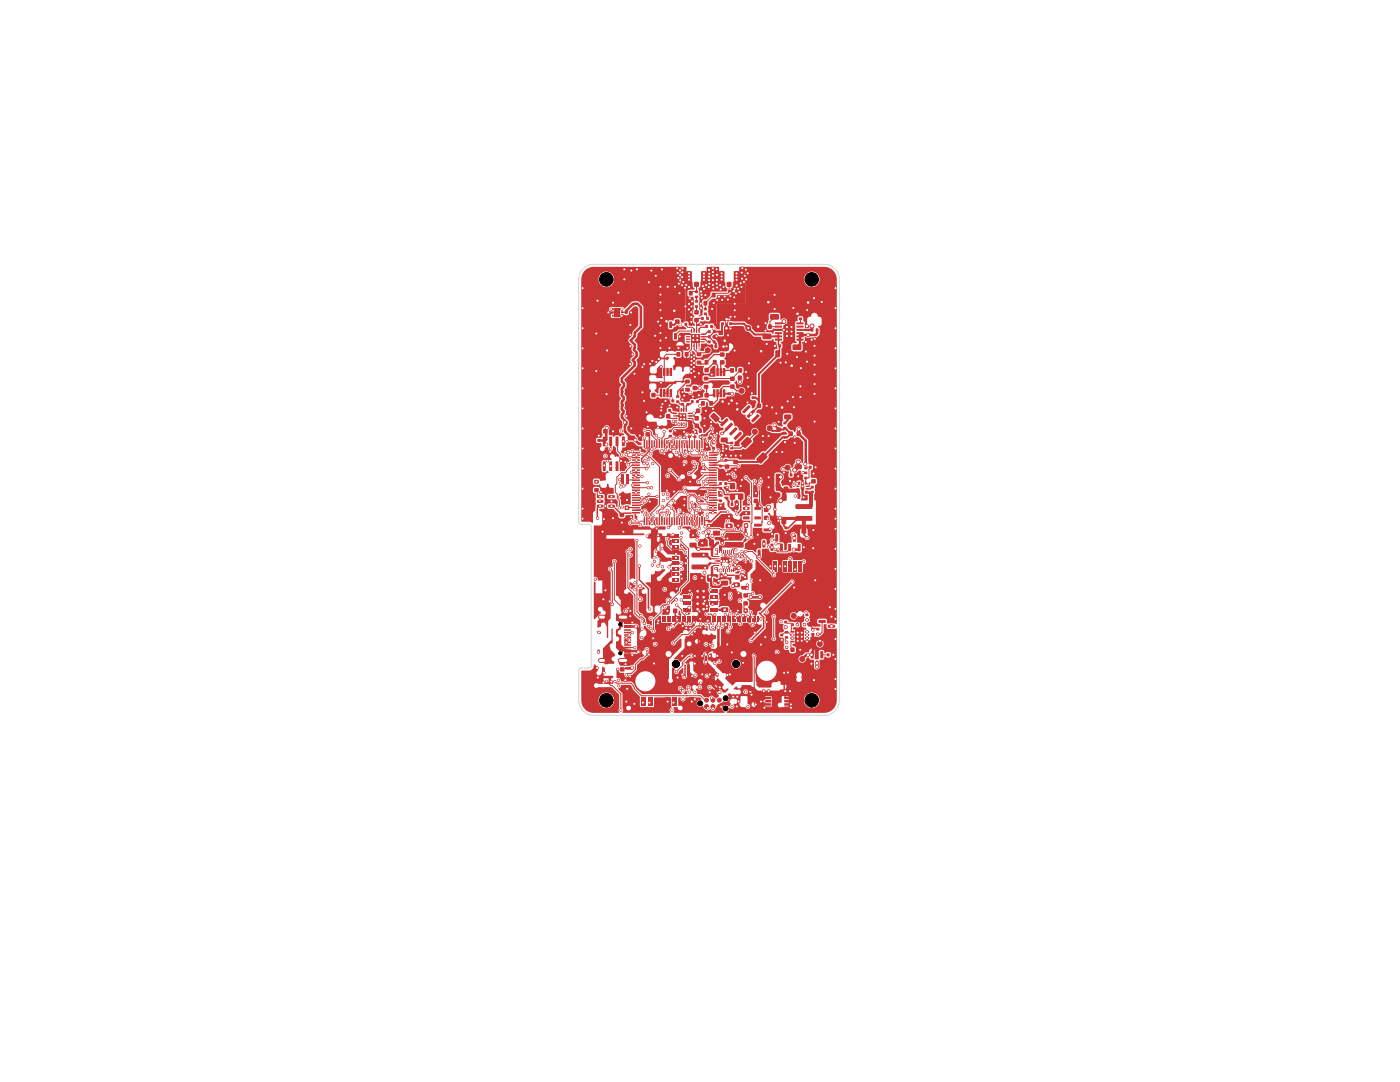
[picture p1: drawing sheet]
<svg xmlns="http://www.w3.org/2000/svg" width="279mm" height="216mm" viewBox="0 0 279 216" stroke-linecap="round" stroke-linejoin="round" font-family="sans-serif">
<g fill="#c83434">
<path d="M154.8 69.9h.7l.2 .1v1.1l-.1 .2h-.6l-.3-.1z"/>
<path d="M156.7 69.9h.7l.2 .1v1.1l-.1 .2h-.6l-.3-.1z"/>
<path d="M130 78.4h.8v.9h-.8z"/>
<path d="M128.5 78.4h.7v.9h-.7z"/>
<path d="M143 108.1h.4v.5h-.4z"/>
<path d="M143.9 108.1h.5v.5h-.5z"/>
<path d="M153.8 108.5l.5 .1v1.3l-.5-.1z"/>
<path d="M155.7 108.5l.5 .1v1.3l-.5-.1z"/>
<path d="M154.7 106.6l.6 .1-.1 1.3h-.5z"/>
<path d="M143.6 97.2h.5v.5h-.5z"/>
<path d="M143.6 98.2h.5v.5h-.5z"/>
<path d="M120.3 92.1h.6l-.1 1.9-.5-.1z"/>
<path d="M121.6 92.1h.6l-.1 1.9-.5-.1z"/>
<path d="M122.9 92.1h.5l-.1 1.9-.4-.1z"/>
<path d="M124.2 92.1h.5l-.1 1.9-.5-.1z"/>
<path d="M124.2 87.1l.5 .1-.1 1.8h-.5z"/>
<path d="M122.9 87.1l.5 .1-.1 1.8h-.4z"/>
<path d="M121.6 87.1l.6 .1-.1 1.8h-.5z"/>
<path d="M120.3 87.1l.6 .1-.1 1.8h-.5z"/>
<path d="M156 103.3l.7-.1 .2 .1v1.1l-.1 .2h-.6l-.3-.1z"/>
<path d="M154.1 103.3l.7-.1 .2 .1v1.1l-.1 .2h-.6l-.3-.1z"/>
<path d="M157.6 94.5h.5v.5h-.5z"/>
<path d="M156.7 94.5h.5v.5h-.5z"/>
<path d="M146.3 116.3l1.2-.1 .2 .2v.6l-.3 .2h-1l-.2-.3z"/>
<path d="M146.3 118.2l1.2-.1 .2 .2v.6l-.3 .2h-1l-.2-.3z"/>
<path d="M138.9 81.6h.8v.8h-.8z"/>
<path d="M140.5 81.6h.7v.8h-.7z"/>
<path d="M145.4 58h.2v.2h-.2z"/>
<path d="M145.8 58h.2v.2h-.2z"/>
<path d="M145.1 56.3h.8v.9h-.8z"/>
<path d="M143.6 54.2l.7-.1 .2 .2 .1 1.8-.2 .2h-.6l-.3-.1z"/>
<path d="M146.5 54.2l.8-.1 .2 .2v1.8l-.2 .2h-.6l-.2-.1z"/>
<path d="M138.3 77h.8v.8h-.8z"/>
<path d="M138.3 75.5h.8v.8h-.8z"/>
<path d="M141 63.3h.4v.5h-.4z"/>
<path d="M140 63.3h.4v.5h-.4z"/>
<path d="M152.2 137.6h.5v.6h-.5z"/>
<path d="M153.1 137.6h.5v.6h-.5z"/>
<path d="M140.5 61.4h.5v.5h-.5z"/>
<path d="M140.5 62.4h.5v.5h-.5z"/>
</g>
<circle cx="130.2" cy="55.6" r=".5" fill="#c83434" stroke="#c83434" stroke-width=".2"/>
<g fill="#c83434">
<path d="M147.3 75h.7v.8h-.7z"/>
<path d="M148.8 75h.8v.8h-.8z"/>
<path d="M137.7 108.3h1.2l.1 .2v.6l-.2 .2h-1.1l-.1-.3z"/>
<path d="M137.7 106.4h1.2l.1 .2v.6l-.2 .2h-1.1l-.1-.3z"/>
<path d="M145.8 75.2h.8v.8h-.8z"/>
<path d="M145.8 76.7h.8v.8h-.8z"/>
<path d="M124.7 100.9h.8v.8h-.8z"/>
<path d="M124.7 99.4h.8v.8h-.8z"/>
<path d="M131.6 122.9h.3v1.1h-.3z"/>
<path d="M132.1 122.9h.3v1.1h-.3z"/>
<path d="M132.6 122.9h.3v1.1h-.3z"/>
<path d="M133.1 122.9h.3v1.1h-.3z"/>
<path d="M133.6 122.9h.3v1.1h-.3z"/>
<path d="M134.1 122.9h.3v1.1h-.3z"/>
<path d="M134.6 122.9h.3v1.1h-.3z"/>
<path d="M135.1 122.9h.3v1.1h-.3z"/>
<path d="M135.6 122.9h.3v1.1h-.3z"/>
<path d="M136.1 122.9h.3v1.1h-.3z"/>
<path d="M136.6 122.9h.3v1.1h-.3z"/>
<path d="M137.1 122.9h.3v1.1h-.3z"/>
<path d="M137.6 122.9h.3v1.1h-.3z"/>
<path d="M138.1 122.9h.3v1.1h-.3z"/>
<path d="M138.6 122.9h.3v1.1h-.3z"/>
<path d="M139.1 122.9h.3v1.1h-.3z"/>
<path d="M139.6 122.9h.3v1.1h-.3z"/>
<path d="M140.1 122.9h.3v1.1h-.3z"/>
<path d="M140.6 122.9h.3v1.1h-.3z"/>
<path d="M141.1 122.9h.3v1.1h-.3z"/>
<path d="M141.6 122.9h.3v1.1h-.3z"/>
<path d="M142.1 122.9h.3v1.1h-.3z"/>
<path d="M142.6 122.9h.3v1.1h-.3z"/>
<path d="M143.1 122.9h.3v1.1h-.3z"/>
<path d="M143.6 122.9h.3v1.1h-.3z"/>
<path d="M144.1 122.9h.3v1.1h-.3z"/>
<path d="M144.6 122.9h.3v1.1h-.3z"/>
<path d="M145.1 122.9h.3v1.1h-.3z"/>
<path d="M145.6 122.9h.3v1.1h-.3z"/>
<path d="M146.1 122.9h.3v1.1h-.3z"/>
<path d="M146.6 122.9h.3v1.1h-.3z"/>
<path d="M147.1 122.9h.3v1.1h-.3z"/>
<path d="M147.6 122.9h.3v1.1h-.3z"/>
<path d="M148.1 122.9h.3v1.1h-.3z"/>
<path d="M148.6 122.9h.3v1.1h-.3z"/>
<path d="M149.1 122.9h.3v1.1h-.3z"/>
<path d="M149.6 122.9h.3v1.1h-.3z"/>
<path d="M150.1 122.9h.3v1.1h-.3z"/>
<path d="M150.6 122.9h.3v1.1h-.3z"/>
<path d="M151.1 122.9h.3v1.1h-.3z"/>
<path d="M129.3 126.6h1.7v1.5h-1.7z"/>
<path d="M152.1 126.6h1.7v1.5h-1.7z"/>
<path d="M143.7 70.4h.9v.7h-.9z"/>
<path d="M143.7 71.9h.9v.8h-.9z"/>
<path d="M158.2 68.8l1.6-.1 .2 .3-.1 .7-.2 .2-1.4-.1-.1-.2z"/>
<path d="M158.2 71.7h1.6l.2 .2-.1 .8-.2 .1h-1.4l-.1-.2z"/>
<path d="M139 79.9h.4v.5h-.4z"/>
<path d="M137.9 79.9h.5v.5h-.5z"/>
<path d="M132.8 121.5h.8v.8h-.8z"/>
<path d="M134.4 121.5h.7v.8h-.7z"/>
<path d="M140.8 64.9h.5v.5h-.5z"/>
<path d="M141.8 64.9h.4v.5h-.4z"/>
<path d="M143.9 87.4l1.2-.1 .2 .2-.1 .6-.2 .2h-1l-.2-.3z"/>
<path d="M143.9 89.3l1.2-.1 .2 .2-.1 .6-.2 .2h-1l-.2-.3z"/>
<path d="M145.5 64.3h.6v.6h-.6z"/>
<path d="M144.8 64.8h.4v.4h-.4z"/>
<path d="M144.8 64h.4v.4h-.4z"/>
<path d="M143.9 64.3h.6v.6h-.6z"/>
<path d="M120.4 85.7h.8v.8h-.8z"/>
<path d="M122 85.7h.7v.8h-.7z"/>
<path d="M138.7 84.6h.7v.8h-.7z"/>
<path d="M140.2 84.6h.8v.8h-.8z"/>
<path d="M142.6 113.2h.7v.9h-.2v-.7h-.5z"/>
<path d="M143.5 113.6h.2v.5h-.2z"/>
<path d="M143.9 113.6h.2v.5h-.2z"/>
<path d="M144.3 113.6h.2v.5h-.2z"/>
<path d="M144.7 113.6h.2v.5h-.2z"/>
<path d="M145.1 113.6h.2v.5h-.2z"/>
<path d="M145.5 113.6h.2v.5h-.2z"/>
<path d="M145.9 113.6h.2v.5h-.2z"/>
<path d="M146.3 113.3h.7v.1h-.5v.7h-.2z"/>
<path d="M146.4 112.9l.6-.1v.2h-.6z"/>
<path d="M146.4 112.5l.6-.1v.2h-.6z"/>
<path d="M146.4 112.1l.6-.1v.2h-.6z"/>
<path d="M146.4 111.7l.6-.1v.2h-.6z"/>
<path d="M146.4 111.3l.6-.1v.2h-.6z"/>
<path d="M146.4 110.9l.6-.1v.2h-.6z"/>
<path d="M146.3 109.8h.2v.6h.5v.2h-.7z"/>
<path d="M145.9 109.8h.2v.6h-.2z"/>
<path d="M145.5 109.8h.2v.6h-.2z"/>
<path d="M145.1 109.8h.2v.6h-.2z"/>
<path d="M144.7 109.8h.2v.5h-.2z"/>
<path d="M144.3 109.8h.2v.5h-.2z"/>
<path d="M143.9 109.8h.2v.5h-.2z"/>
<path d="M143.5 109.8h.2v.5h-.2z"/>
<path d="M143.1 109.8h.2v.9h-.7v-.2h.5z"/>
<path d="M142.6 111l1-.1v.2h-.9z"/>
<path d="M142.6 111.4h1v.1l-.9 .1z"/>
<path d="M142.6 111.9l1-.1v.2h-.9z"/>
<path d="M142.6 112.3h1v.1l-.9 .1z"/>
<path d="M142.6 112.8l.9-.1 .1 .2h-.9z"/>
<path d="M125.3 87l1.3-.1 .1 .2v.6l-.2 .2h-1.1l-.1-.3z"/>
<path d="M125.3 85.1l1.3-.1 .1 .2v.6l-.2 .2h-1.1l-.1-.3z"/>
<path d="M156.6 82.8l1.2-.1 .1 .2v.6l-.2 .2h-1.1l-.1-.3z"/>
<path d="M156.6 80.9l1.2-.1 .1 .2v.6l-.2 .2h-1.1l-.1-.3z"/>
<path d="M147 108.3l1.2-.1 .1 .3v.6l-.2 .1h-1.1l-.1-.2z"/>
<path d="M147 106.4l1.2-.1 .1 .3v.6l-.2 .1h-1.1l-.1-.2z"/>
</g>
<circle cx="141.2" cy="69.9" r=".5" fill="#c83434" stroke="#c83434" stroke-width=".2"/>
<g fill="#c83434">
<path d="M144 121.2h1.2l.1 .2v.6l-.2 .2-1-.1-.2-.2z"/>
<path d="M144 119.3h1.2l.1 .2v.6l-.2 .2-1-.1-.2-.2z"/>
<path d="M154.4 112h.6v2h-.6z"/>
<path d="M155.4 112h.6v2h-.6z"/>
<path d="M156.4 112h.6v2h-.6z"/>
<path d="M157.4 112h.6v2h-.6z"/>
<path d="M158.4 112h.6v2h-.6z"/>
<path d="M159.4 112h.6v2h-.6z"/>
<path d="M150.4 114h2.7v3.6h-2.7z"/>
<path d="M161.4 114h2.6v3.6h-2.6z"/>
<path d="M156.5 124.9h.6v.5h-.6z"/>
<path d="M156.5 123.9h.6v.5h-.6z"/>
<path d="M139.4 65.6h.2v.8h-.2z"/>
<path d="M138.9 65.6h.2v.8h-.2z"/>
<path d="M138.4 65.6h.2v.8h-.2z"/>
<path d="M137.9 65.6h.2v.8h-.2z"/>
<path d="M136.9 66.6h.8l.1 .2h-.9z"/>
<path d="M136.9 67.1h.8l.1 .2h-.9z"/>
<path d="M136.9 67.6h.8l.1 .2h-.9z"/>
<path d="M136.9 68.1h.8l.1 .2h-.9z"/>
<path d="M137.9 68.5h.2v.8h-.2z"/>
<path d="M138.4 68.5h.2v.8h-.2z"/>
<path d="M138.9 68.5h.2v.8h-.2z"/>
<path d="M139.4 68.5h.2v.8h-.2z"/>
<path d="M139.8 68.1h.8v.2h-.8z"/>
<path d="M139.8 67.6h.8v.2h-.8z"/>
<path d="M139.8 67.1h.8v.2h-.8z"/>
<path d="M139.8 66.6h.8v.2h-.8z"/>
<path d="M138 66.6h1.6v1.6h-1.6z"/>
<path d="M134.2 139.1h.9v1.7h-.9z"/>
<path d="M137.6 139.1h.9v1.7h-.9z"/>
<path d="M141.2 103.8h.6v.4h-.6z"/>
<path d="M141.2 104.7h.6v.5h-.6z"/>
</g>
<circle cx="149.3" cy="65.5" r=".5" fill="#c83434" stroke="#c83434" stroke-width=".2"/>
<g fill="#c83434">
<path d="M145.7 73.5h.7v.8h-.7z"/>
<path d="M147.4 73.5h.7v.8h-.7z"/>
<path d="M157.3 108.6h.6l-.1 1.4-.5-.1z"/>
<path d="M159.2 108.6h.6l-.1 1.4-.5-.1z"/>
<path d="M158.3 106.7l.5 .1-.1 1.3-.4-.1z"/>
<path d="M156.4 85.2h.5v.5h-.5z"/>
<path d="M156.4 84.2h.5v.4h-.5z"/>
</g>
<circle cx="148" cy="78" r=".5" fill="#c83434" stroke="#c83434" stroke-width=".2"/>
<g fill="#c83434">
<path d="M138.6 56.3h.8v.9h-.8z"/>
<path d="M137.1 54.2l.7-.1 .2 .2 .1 1.8-.2 .2h-.6l-.3-.1z"/>
<path d="M140 54.2l.8-.1 .2 .2v1.8l-.2 .2h-.6l-.2-.1z"/>
<path d="M161.8 97h.6v.5h-.6z"/>
<path d="M161.8 97.9h.6v.5h-.6z"/>
<path d="M136.8 75.8h.8v.7h-.8z"/>
<path d="M136.8 77.4h.8v.7h-.8z"/>
<path d="M145 108.3l1.2-.1 .1 .3v.6l-.2 .1h-1.1l-.1-.2z"/>
<path d="M145 106.4l1.2-.1 .1 .3v.6l-.2 .1h-1.1l-.1-.2z"/>
<path d="M124.8 62.1h.4v.5h-.4z"/>
<path d="M125.7 62.1h.5v.5h-.5z"/>
<path d="M159 96.5l.7-.1v.2l-.7 .1z"/>
<path d="M159.3 96.1h.4v.6l-.4-.1z"/>
<path d="M159 96.9h.5v.2l-.5 .1z"/>
<path d="M159 97.4h.5v.2l-.5 .1z"/>
<path d="M159 97.9h.6l.1 .2h-.7z"/>
<path d="M159.3 97.9h.4l-.1 .6h-.3z"/>
<path d="M160.7 97.9h.3v.6h-.3z"/>
<path d="M160.7 97.9h.6l.1 .2h-.7z"/>
<path d="M160.8 97.4h.5v.2l-.5 .1z"/>
<path d="M160.8 96.9h.5v.2l-.5 .1z"/>
<path d="M160.6 96.1h.4v.6l-.4-.1z"/>
<path d="M160.6 96.5l.7-.1 .1 .2-.8 .1z"/>
<path d="M160 96.1h.3v1.3h-.3z"/>
<path d="M128.9 86.3h.8v.8h-.8z"/>
<path d="M128.9 84.7h.8v.8h-.8z"/>
<path d="M140.7 86.7l.3-.3 .3 .4-.3 .3-.3-.2z"/>
<path d="M141.4 87.4l.3-.3 .3 .3-.4 .4-.2-.2z"/>
<path d="M161.2 124.4h.5v.5h-.5z"/>
<path d="M160.3 124.4h.5v.5h-.5z"/>
<path d="M145.9 100.4h.4v.5h-.4z"/>
<path d="M146.8 100.4h.5v.5h-.5z"/>
<path d="M141.3 65.9h.5v.5h-.5z"/>
<path d="M142.3 65.9h.5v.5h-.5z"/>
<path d="M142.8 114.7h.5v.5h-.5z"/>
<path d="M143.8 114.7h.5v.5h-.5z"/>
<path d="M144.7 92.7h.8v.8h-.8z"/>
<path d="M144.7 94.3h.8v.8h-.8z"/>
</g>
<circle cx="163.6" cy="128.5" r=".5" fill="#c83434" stroke="#c83434" stroke-width=".2"/>
<g fill="#c83434">
<path d="M141.2 114.7l.6-.1 .3 .2v1l-.2 .3h-.6l-.2-.2z"/>
<path d="M139.3 114.7l.6-.1 .3 .2v1l-.2 .3h-.6l-.2-.2z"/>
<path d="M155 85.3h.8v.8h-.8z"/>
<path d="M155 83.8h.8v.8h-.8z"/>
<path d="M133.4 81.6h.5v.5h-.5z"/>
<path d="M133.4 80.7h.5v.4h-.5z"/>
<path d="M134 79.7h.5v.6h-.5z"/>
<path d="M133.1 79.7h.5v.6h-.5z"/>
<path d="M132.6 66.5h.6l-.1 1.2h-.5z"/>
<path d="M134.5 66.5h.6l-.1 1.2h-.5z"/>
<path d="M133.6 64.2h.5v1.3l-.5-.1z"/>
<path d="M165.1 130.4h.4v.5h-.4z"/>
<path d="M166.1 130.4h.4v.5h-.4z"/>
<path d="M135.9 80.4h.6v.5h-.6z"/>
<path d="M135.9 79.5h.6v.5h-.6z"/>
<path d="M139.1 70.4h.8v.6h-.8z"/>
<path d="M139.1 72h.8v.7h-.8z"/>
<path d="M159 67.6h1.3l.1 .3-1.4 .1z"/>
<path d="M159 67l1.3-.1 .1 .4h-1.4z"/>
<path d="M159 66.3h1.3l.1 .3-1.4 .1z"/>
<path d="M159 65.7l1.3-.1 .1 .4h-1.4z"/>
<path d="M159 65h1.3l.1 .3-1.4 .1z"/>
<path d="M159 64.4l1.3-.1 .1 .4h-1.4z"/>
<path d="M154.7 64.4l1.3-.1 .1 .4h-1.4z"/>
<path d="M154.7 65h1.3l.1 .3-1.4 .1z"/>
<path d="M154.7 65.7l1.3-.1 .1 .4h-1.4z"/>
<path d="M154.7 66.3h1.3l.1 .3-1.4 .1z"/>
<path d="M154.7 67l1.3-.1 .1 .4h-1.4z"/>
<path d="M154.7 67.6h1.3l.1 .3-1.4 .1z"/>
<path d="M156.7 64.7h1.6v2.9h-1.6z"/>
</g>
<circle cx="146.6" cy="70" r=".5" fill="#c83434" stroke="#c83434" stroke-width=".2"/>
<g fill="#c83434">
<path d="M162.9 125.3h.6v.5h-.6z"/>
<path d="M162.9 126.3h.6v.5h-.6z"/>
<path d="M140.6 78.5h.8v.8h-.8z"/>
<path d="M139.1 78.5h.8v.8h-.8z"/>
<path d="M152.3 139.1l1.5-.1 .1 .4-1.5 .1z"/>
<path d="M152.3 139.7h1.5l.1 .4-1.5 .1z"/>
<path d="M152.3 140.4l1.5-.1 .1 .4-1.5 .1z"/>
<path d="M152.3 141h1.5l.1 .4-1.5 .1z"/>
<path d="M156.5 141h1.5l.1 .4-1.5 .1z"/>
<path d="M156.5 140.4l1.5-.1 .1 .4-1.5 .1z"/>
<path d="M156.5 139.7h1.5l.1 .4-1.5 .1z"/>
<path d="M156.5 139.1l1.5-.1 .1 .4-1.5 .1z"/>
</g>
<g fill="#c83434" stroke="#c83434" stroke-width=".2">
<circle cx="141" cy="141" r=".39"/>
<circle cx="141" cy="139.7" r=".39"/>
<circle cx="142.3" cy="141" r=".39"/>
<circle cx="142.3" cy="139.7" r=".39"/>
<circle cx="143.5" cy="141" r=".39"/>
<circle cx="143.5" cy="139.7" r=".39"/>
</g>
<g fill="#c83434">
<path d="M134.3 115.3h1.2v.7h-1.2z"/>
<path d="M134.3 114.2h1.2v.7h-1.2z"/>
<path d="M134.3 113.1h1.2v.7h-1.2z"/>
<path d="M134.3 112h1.2v.7h-1.2z"/>
<path d="M134.3 110.9h1.2v.7h-1.2z"/>
<path d="M134.3 109.8h1.2v.7h-1.2z"/>
<path d="M134.3 108.7h1.2v.7h-1.2z"/>
<path d="M134.3 107.6h1.2v.7h-1.2z"/>
<path d="M134.3 106.7h1.2v.7h-1.2z"/>
<path d="M124 105.6h.8v1h-.8z"/>
<path d="M130 105.6h1.2v1h-1.2z"/>
<path d="M118.9 105.6h2.8v1h-2.8z"/>
<path d="M134.3 116.7h1.2v1h-1.2z"/>
<path d="M118.9 118.9h1.9v1.3h-1.9z"/>
<path d="M153.7 62.7h1.6l.2 .2v.7l-.3 .2h-1.4l-.1-.2z"/>
<path d="M153.7 59.8l1.6-.1 .2 .3v.7l-.3 .2-1.4-.1-.1-.2z"/>
<path d="M163.7 130h.6l-.1 1.4-.5-.1z"/>
<path d="M161.8 130h.6l-.1 1.4-.5-.1z"/>
<path d="M162.8 131.8l.5 .1v1.4l-.5-.1z"/>
<path d="M142.1 58.5h.7v.8h-.7z"/>
<path d="M140.4 58.5h.7v.8h-.7z"/>
<path d="M137.3 86.9h.6v.5h-.6z"/>
<path d="M137.3 85.9h.6v.5h-.6z"/>
<path d="M127.4 88.3h.6v.5h-.6z"/>
<path d="M127.4 87.3h.6v.5h-.6z"/>
<path d="M165.2 124.7h1.4l.1 .5h-1.4z"/>
<path d="M165.2 122.8h1.4l.1 .5h-1.4z"/>
<path d="M163.4 123.7h1.3l.1 .5-1.4 .1z"/>
<path d="M140.4 60.1h.7v.8h-.7z"/>
<path d="M142.1 60.1h.7v.8h-.7z"/>
<path d="M160.8 107.9h3v3h-3z"/>
<path d="M143.5 99.7h.6v.5h-.6z"/>
<path d="M143.5 100.7h.6v.4h-.6z"/>
<path d="M147.4 98.5h.9v1.2h-.9z"/>
<path d="M147.4 96.4h.9v1.2h-.9z"/>
<path d="M145.7 96.4h1v1.2h-1z"/>
<path d="M145.7 98.5h1v1.2h-1z"/>
<path d="M162.5 93h.5v.5h-.5z"/>
<path d="M161.5 93h.5v.5h-.5z"/>
<path d="M151.1 80.6h.7v.8h-.7z"/>
<path d="M152.6 80.6h.8v.8h-.8z"/>
<path d="M152.2 107.8l.5 .1v1.3h-.5z"/>
<path d="M150.3 107.8l.5 .1v1.3h-.5z"/>
<path d="M151.2 109.7h.6l-.1 1.4-.5-.1z"/>
<path d="M155.4 68.7h.5v.6h-.5z"/>
<path d="M154.4 68.7h.5v.6h-.5z"/>
<path d="M136.3 117.6h1.6v.6h-1.6z"/>
<path d="M136.3 118.8h1.6v.6h-1.6z"/>
<path d="M136.3 120.1h1.6v.6h-1.6z"/>
<path d="M136.3 121.4h1.6v.6h-1.6z"/>
<path d="M141.7 121.4h1.6v.6h-1.6z"/>
<path d="M141.7 120.1h1.6v.6h-1.6z"/>
<path d="M141.7 118.8h1.6v.6h-1.6z"/>
<path d="M141.7 117.6h1.6v.6h-1.6z"/>
</g>
<g fill="#c83434" stroke="#c83434" stroke-width=".2">
<circle cx="139.2" cy="118" r=".3"/>
<circle cx="139.2" cy="119.2" r=".3"/>
<circle cx="139.2" cy="120.5" r=".3"/>
<circle cx="139.2" cy="121.6" r=".3"/>
</g>
<g fill="#c83434">
<path d="M138.5 118.2h2.6v3.1h-2.6z"/>
<path d="M138.3 117.5h3v4.5h-3z"/>
</g>
<g fill="#c83434" stroke="#c83434" stroke-width=".2">
<circle cx="140.4" cy="118" r=".3"/>
<circle cx="140.4" cy="119.2" r=".3"/>
<circle cx="140.4" cy="120.5" r=".3"/>
<circle cx="140.4" cy="121.6" r=".3"/>
</g>
<g fill="#c83434">
<path d="M162 126.3h.5v.5h-.5z"/>
<path d="M162 125.3h.5v.5h-.5z"/>
<path d="M145.8 89.2h.5v.4h-.5z"/>
<path d="M145.8 88.2h.5v.4h-.5z"/>
<path d="M137.2 83.9h.8v.2h-.7z"/>
<path d="M137.2 83.4h.8v.2h-.7z"/>
<path d="M137.2 82.9h.8v.2h-.7z"/>
<path d="M137.2 82.4h.8v.2h-.7z"/>
<path d="M136.8 81.4h.3l-.1 .8h-.2z"/>
<path d="M136.3 81.4h.3l-.1 .8h-.2z"/>
<path d="M135.8 81.4h.3l-.1 .8h-.2z"/>
<path d="M135.3 81.4h.3l-.1 .8h-.2z"/>
<path d="M134.4 82.4h.7l.1 .2h-.8z"/>
<path d="M134.4 82.9h.7l.1 .2h-.8z"/>
<path d="M134.4 83.4h.7l.1 .2h-.8z"/>
<path d="M134.4 83.9h.7l.1 .2h-.8z"/>
<path d="M135.3 84.3h.3l-.1 .8h-.2z"/>
<path d="M135.8 84.3h.3l-.1 .8h-.2z"/>
<path d="M136.3 84.3h.3l-.1 .8h-.2z"/>
<path d="M136.8 84.3h.3l-.1 .8h-.2z"/>
<path d="M135.6 82.6h1.2v1.3h-1.2z"/>
<path d="M150.5 99.6h.8v.7h-.8z"/>
<path d="M150.5 98h.8v.8h-.8z"/>
<path d="M146.8 114.8h.7v.8h-.7z"/>
<path d="M148.3 114.8h.8v.8h-.8z"/>
<path d="M156.7 127.9h.6v.5h-.6z"/>
<path d="M156.7 128.9h.6v.5h-.6z"/>
<path d="M160.5 93.1h.6v.5h-.6z"/>
<path d="M160.5 92.2h.6v.5h-.6z"/>
<path d="M147.5 112h.5v.5h-.5z"/>
<path d="M148.5 112h.5v.5h-.5z"/>
<path d="M142.1 89.2h.6v.5h-.6z"/>
<path d="M142.1 88.2h.6v.4h-.6z"/>
<path d="M156.6 105.1h.5v.5h-.5z"/>
<path d="M156.6 106.1h.5v.4h-.5z"/>
<path d="M136.7 70.3h.7v.8h-.7z"/>
<path d="M135 70.3h.7v.8h-.7z"/>
<path d="M118.6 95.8h.9v.7h-.9z"/>
<path d="M118.6 97.4h.9v.7h-.9z"/>
<path d="M156.1 98.6l.7-.1 .2 .2v1l-.2 .2-.5 .1-.3-.2z"/>
<path d="M154.2 98.6l.7-.1 .2 .2v1l-.2 .2-.5 .1-.3-.2z"/>
<path d="M154.9 94.6l.7-.1 .2 .2v1l-.2 .2-.5 .1-.3-.2z"/>
<path d="M153 94.6l.7-.1 .2 .2v1l-.2 .2-.5 .1-.3-.2z"/>
<path d="M124.5 139.1h.9v1.7h-.9z"/>
<path d="M127.9 139.1h.9v1.7h-.9z"/>
<path d="M161.9 95.7h.9v.7h-.9z"/>
<path d="M161.9 94.1h.9v.8h-.9z"/>
<path d="M137 80.4h.6v.5h-.6z"/>
<path d="M137 79.5h.6v.5h-.6z"/>
<path d="M138.9 64.8h.2v.3h-.2z"/>
<path d="M139.3 64.8h.2v.3h-.2z"/>
<path d="M134.8 63.8h.8v.8h-.8z"/>
<path d="M134.8 62.2h.8v.8h-.8z"/>
<path d="M150 79.1h.5v.5h-.5z"/>
<path d="M150 80.1h.5v.4h-.5z"/>
</g>
<circle cx="158.4" cy="122.9" r=".5" fill="#c83434" stroke="#c83434" stroke-width=".2"/>
<g fill="#c83434">
<path d="M148.4 121.4h.8v.9h-.8z"/>
<path d="M146.9 121.4h.7v.9h-.7z"/>
<path d="M136.6 64.4h.5v.6h-.5z"/>
<path d="M137.6 64.4h.5v.6h-.5z"/>
<path d="M144 115.9h1.2l.1 .2v.6l-.2 .1h-1.1l-.1-.2z"/>
<path d="M144 117.8h1.2l.1 .2v.6l-.2 .1h-1.1l-.1-.2z"/>
<path d="M141.5 102.2h1.5l.1 .2-1.6 .1z"/>
<path d="M141.5 101.7h1.5l.1 .2-1.6 .1z"/>
<path d="M141.5 101.2h1.5l.1 .2-1.6 .1z"/>
<path d="M141.5 100.7h1.5l.1 .2-1.6 .1z"/>
<path d="M141.5 100.2h1.5l.1 .2-1.6 .1z"/>
<path d="M141.5 99.7h1.5l.1 .2-1.6 .1z"/>
<path d="M141.5 99.2h1.5l.1 .2-1.6 .1z"/>
<path d="M141.5 98.7h1.5l.1 .2-1.6 .1z"/>
<path d="M141.5 98.2h1.5l.1 .2-1.6 .1z"/>
<path d="M141.5 97.7h1.5l.1 .2-1.6 .1z"/>
<path d="M141.5 97.2h1.5l.1 .2-1.6 .1z"/>
<path d="M141.5 96.7h1.5l.1 .2-1.6 .1z"/>
<path d="M141.5 96.2h1.5l.1 .2-1.6 .1z"/>
<path d="M141.5 95.7h1.5l.1 .2-1.6 .1z"/>
<path d="M141.5 95.2h1.5l.1 .2-1.6 .1z"/>
<path d="M141.5 94.7h1.5l.1 .2-1.6 .1z"/>
<path d="M141.5 94.2h1.5l.1 .2-1.6 .1z"/>
<path d="M141.5 93.7h1.5l.1 .2-1.6 .1z"/>
<path d="M141.5 93.2h1.5l.1 .2-1.6 .1z"/>
<path d="M141.5 92.7h1.5l.1 .2-1.6 .1z"/>
<path d="M141.5 92.2h1.5l.1 .2-1.6 .1z"/>
<path d="M141.5 91.7h1.5l.1 .2-1.6 .1z"/>
<path d="M141.5 91.2h1.5l.1 .2-1.6 .1z"/>
<path d="M141.5 90.7h1.5l.1 .2-1.6 .1z"/>
<path d="M141.5 90.2h1.5l.1 .2-1.6 .1z"/>
<path d="M140.5 87.9h.2v1.5h-.3z"/>
<path d="M140 87.9h.2v1.5h-.3z"/>
<path d="M139.5 87.9h.2v1.5h-.3z"/>
<path d="M139 87.9h.2v1.5h-.3z"/>
<path d="M138.5 87.9h.2v1.5h-.3z"/>
<path d="M138 87.9h.2v1.5h-.3z"/>
<path d="M137.5 87.9h.2v1.5h-.3z"/>
<path d="M137 87.9h.2v1.5h-.3z"/>
<path d="M136.5 87.9h.2v1.5h-.3z"/>
<path d="M136 87.9h.2v1.5h-.3z"/>
<path d="M135.5 87.9h.2v1.5h-.3z"/>
<path d="M135 87.9h.2v1.5h-.3z"/>
<path d="M134.5 87.9h.2v1.5h-.3z"/>
<path d="M134 87.9h.2v1.5h-.3z"/>
<path d="M133.5 87.9h.2v1.5h-.3z"/>
<path d="M133 87.9h.2v1.5h-.3z"/>
<path d="M132.5 87.9h.2v1.5h-.3z"/>
<path d="M132 87.9h.2v1.5h-.3z"/>
<path d="M131.5 87.9h.2v1.5h-.3z"/>
<path d="M131 87.9h.2v1.5h-.3z"/>
<path d="M130.5 87.9h.2v1.5h-.3z"/>
<path d="M130 87.9h.2v1.5h-.3z"/>
<path d="M129.5 87.9h.2v1.5h-.3z"/>
<path d="M129 87.9h.2v1.5h-.3z"/>
<path d="M128.5 87.9h.2v1.5h-.3z"/>
<path d="M126.1 90.2h1.5l.1 .2-1.5 .1z"/>
<path d="M126.1 90.7h1.5l.1 .2-1.5 .1z"/>
<path d="M126.1 91.2h1.5l.1 .2-1.5 .1z"/>
<path d="M126.1 91.7h1.5l.1 .2-1.5 .1z"/>
<path d="M126.1 92.2h1.5l.1 .2-1.5 .1z"/>
<path d="M126.1 92.7h1.5l.1 .2-1.5 .1z"/>
<path d="M126.1 93.2h1.5l.1 .2-1.5 .1z"/>
<path d="M126.1 93.7h1.5l.1 .2-1.5 .1z"/>
<path d="M126.1 94.2h1.5l.1 .2-1.5 .1z"/>
<path d="M126.1 94.7h1.5l.1 .2-1.5 .1z"/>
<path d="M126.1 95.2h1.5l.1 .2-1.5 .1z"/>
<path d="M126.1 95.7h1.5l.1 .2-1.5 .1z"/>
<path d="M126.1 96.2h1.5l.1 .2-1.5 .1z"/>
<path d="M126.1 96.7h1.5l.1 .2-1.5 .1z"/>
<path d="M126.1 97.2h1.5l.1 .2-1.5 .1z"/>
<path d="M126.1 97.7h1.5l.1 .2-1.5 .1z"/>
<path d="M126.1 98.2h1.5l.1 .2-1.5 .1z"/>
<path d="M126.1 98.7h1.5l.1 .2-1.5 .1z"/>
<path d="M126.1 99.2h1.5l.1 .2-1.5 .1z"/>
<path d="M126.1 99.7h1.5l.1 .2-1.5 .1z"/>
<path d="M126.1 100.2h1.5l.1 .2-1.5 .1z"/>
<path d="M126.1 100.7h1.5l.1 .2-1.5 .1z"/>
<path d="M126.1 101.2h1.5l.1 .2-1.5 .1z"/>
<path d="M126.1 101.7h1.5l.1 .2-1.5 .1z"/>
<path d="M126.1 102.2h1.5l.1 .2-1.5 .1z"/>
<path d="M128.5 103.2l.2 .1v1.5l-.3-.1z"/>
<path d="M129 103.2l.2 .1v1.5l-.3-.1z"/>
<path d="M129.5 103.2l.2 .1v1.5l-.3-.1z"/>
<path d="M130 103.2l.2 .1v1.5l-.3-.1z"/>
<path d="M130.5 103.2l.2 .1v1.5l-.3-.1z"/>
<path d="M131 103.2l.2 .1v1.5l-.3-.1z"/>
<path d="M131.5 103.2l.2 .1v1.5l-.3-.1z"/>
<path d="M132 103.2l.2 .1v1.5l-.3-.1z"/>
<path d="M132.5 103.2l.2 .1v1.5l-.3-.1z"/>
<path d="M133 103.2l.2 .1v1.5l-.3-.1z"/>
<path d="M133.5 103.2l.2 .1v1.5l-.3-.1z"/>
<path d="M134 103.2l.2 .1v1.5l-.3-.1z"/>
<path d="M134.5 103.2l.2 .1v1.5l-.3-.1z"/>
<path d="M135 103.2l.2 .1v1.5l-.3-.1z"/>
<path d="M135.5 103.2l.2 .1v1.5l-.3-.1z"/>
<path d="M136 103.2l.2 .1v1.5l-.3-.1z"/>
<path d="M136.5 103.2l.2 .1v1.5l-.3-.1z"/>
<path d="M137 103.2l.2 .1v1.5l-.3-.1z"/>
<path d="M137.5 103.2l.2 .1v1.5l-.3-.1z"/>
<path d="M138 103.2l.2 .1v1.5l-.3-.1z"/>
<path d="M138.5 103.2l.2 .1v1.5l-.3-.1z"/>
<path d="M139 103.2l.2 .1v1.5l-.3-.1z"/>
<path d="M139.5 103.2l.2 .1v1.5l-.3-.1z"/>
<path d="M140 103.2l.2 .1v1.5l-.3-.1z"/>
<path d="M140.5 103.2l.2 .1v1.5l-.3-.1z"/>
<path d="M126.7 102.9h.5v.6h-.5z"/>
<path d="M125.7 102.9h.5v.6h-.5z"/>
<path d="M157.8 125.9h.7l.1 .3h-.8z"/>
<path d="M157.8 126.6h.7l.1 .2-.8 .1z"/>
<path d="M157.8 127.2h.7l.1 .3h-.8z"/>
<path d="M157.8 127.9h.7l.1 .2-.8 .1z"/>
<path d="M160.7 127.9h.7l.1 .2-.8 .1z"/>
<path d="M160.7 127.2h.7l.1 .3h-.8z"/>
<path d="M160.7 126.6h.7l.1 .2-.8 .1z"/>
<path d="M160.7 125.9h.7l.1 .3h-.8z"/>
<path d="M158.8 125.8h1.6v2.4h-1.6z"/>
<path d="M129.4 139.1h.9v1.7h-.9z"/>
<path d="M132.8 139.1h.9v1.7h-.9z"/>
<path d="M143.4 66h.9v.8h-.9z"/>
<path d="M143.4 67.6h.9v.8h-.9z"/>
</g>
<circle cx="136.2" cy="72.6" r=".5" fill="#c83434" stroke="#c83434" stroke-width=".2"/>
<g fill="#c83434">
<path d="M144.6 91.6h.6v.5h-.6z"/>
<path d="M144.6 90.6h.6v.5h-.6z"/>
<path d="M140.7 71.9h.6v.8h-.6z"/>
<path d="M142.3 71.9h.7v.8h-.7z"/>
<path d="M161.8 65.6h.5v.5h-.5z"/>
<path d="M162.8 65.6h.5v.5h-.5z"/>
<path d="M140.6 73.4h.8v.9h-.8z"/>
<path d="M139.1 73.4h.8v.9h-.8z"/>
<path d="M158.2 75.6h3v3h-3z"/>
<path d="M133.7 73.4l.4 .1-.1 1.5-.4-.1z"/>
<path d="M133 73.4l.5 .1-.1 1.5-.4-.1z"/>
<path d="M132.4 73.4l.4 .1-.1 1.5-.4-.1z"/>
<path d="M131.7 73.4l.5 .1-.1 1.5-.4-.1z"/>
<path d="M131.7 77.7h.5l-.1 1.5h-.4z"/>
<path d="M132.4 77.7h.4l-.1 1.5h-.4z"/>
<path d="M133 77.7h.5l-.1 1.5h-.4z"/>
<path d="M133.7 77.7h.4l-.1 1.5h-.4z"/>
<path d="M159.2 99h.5v.5h-.5z"/>
<path d="M160.1 99h.5v.5h-.5z"/>
<path d="M121.5 70.2h3v3h-3z"/>
<path d="M142.4 106l1.2-.1 .1 .2v.6l-.2 .2h-1.1l-.1-.3z"/>
<path d="M142.4 104.1l1.2-.1 .1 .2v.6l-.2 .2h-1.1l-.1-.3z"/>
<path d="M138.1 112.7h3.2l.1 .2v.6l-.2 .1h-3l-.2-.2z"/>
<path d="M138.1 110.3h3.2l.1 .2v.6l-.2 .1h-3l-.2-.2z"/>
<path d="M140.5 75.2h.8v.7h-.8z"/>
<path d="M140.5 76.8h.8v.7h-.8z"/>
<path d="M156.5 137.6h.5v.6h-.5z"/>
<path d="M157.4 137.6h.5v.6h-.5z"/>
<path d="M123.8 133.2h.8v.7h-.8z"/>
<path d="M123.8 134.7h.8v.8h-.8z"/>
<path d="M133 82.6h.7v.9h-.7z"/>
<path d="M131.4 82.6h.8v.9h-.8z"/>
<path d="M138.7 83.1h.7v.8h-.7z"/>
<path d="M140.2 83.1h.8v.8h-.8z"/>
<path d="M155.8 135.7h1.3l.1 .2v.6l-.2 .2-1.1-.1-.1-.2z"/>
<path d="M155.8 133.8h1.3l.1 .2v.6l-.2 .2-1.1-.1-.1-.2z"/>
<path d="M138.4 86.9h.6v.5h-.6z"/>
<path d="M138.4 85.9h.6v.5h-.6z"/>
<path d="M160 105.1h.7l.2 .1v1l-.1 .3h-.6l-.3-.2z"/>
<path d="M161.9 105.1h.7l.2 .1v1l-.1 .3h-.6l-.3-.2z"/>
<path d="M160.8 123.5h.5v.4h-.5z"/>
<path d="M160.8 122.5h.5v.4h-.5z"/>
<path d="M141.8 82.9l.5-.5h.3l1 1v.2l-.5 .6h-.3l-1-.9z"/>
<path d="M144.4 80.4h.3l1 1-.1 .2-.5 .5h-.3l-.9-1v-.3z"/>
<path d="M144.6 96.2h.4v.6h-.4z"/>
<path d="M143.6 96.2h.4v.6h-.4z"/>
<path d="M138.7 59.9h.6v.5h-.6z"/>
<path d="M138.7 60.9h.6v.5h-.6z"/>
<path d="M137.5 58.1h.7v.8h-.7z"/>
<path d="M135.9 58.1h.7v.8h-.7z"/>
<path d="M153.3 64.8h.7v.8h-.7z"/>
<path d="M151.7 64.8h.6v.8h-.6z"/>
<path d="M154.9 96.6l.7-.1 .2 .2v1l-.2 .2-.5 .1-.3-.2z"/>
<path d="M153 96.6l.7-.1 .2 .2v1l-.2 .2-.5 .1-.3-.2z"/>
<path d="M138.6 61.9h.8v.8h-.8z"/>
<path d="M138.6 63.5h.8v.8h-.8z"/>
<path d="M122.2 61.5h.3v.4h-.3z"/>
<path d="M122.2 62.2h.3v.3h-.3z"/>
<path d="M122.2 62.8h.3v.4h-.3z"/>
<path d="M123.9 62.8h.4v.4h-.4z"/>
<path d="M123.9 62.2h.4v.3h-.4z"/>
<path d="M123.9 61.5h.4v.4h-.4z"/>
<path d="M122.7 61.5h1v1.6h-1z"/>
<path d="M152.5 101.4h.8v.7h-.8z"/>
<path d="M152.5 102.9h.8v.8h-.8z"/>
<path d="M156.4 97.1h.9v.8h-.9z"/>
<path d="M156.4 95.6h.9v.7h-.9z"/>
<path d="M148.5 104.5h.8v.8h-.8z"/>
<path d="M146.9 104.5h.8v.8h-.8z"/>
<path d="M157.9 124.4h.5v.5h-.5z"/>
<path d="M158.9 124.4h.5v.5h-.5z"/>
<path d="M148.3 101.2h1.2l.1 .4-1.2 .1z"/>
<path d="M148.3 102.1h1.2l.1 .5-1.2 .1z"/>
<path d="M148.3 103.1h1.2l.1 .4-1.2 .1z"/>
<path d="M150.6 103.1h1.2l.1 .4-1.3 .1z"/>
<path d="M150.6 101.2h1.2l.1 .4-1.3 .1z"/>
<path d="M159 86.1h.8v.9h-.8z"/>
<path d="M157.4 86.1h.8v.9h-.8z"/>
<path d="M158.7 92.7h1.2l.1 .2v.6l-.2 .1h-1.1l-.1-.2z"/>
<path d="M158.7 94.6h1.2l.1 .2v.6l-.2 .1h-1.1l-.1-.2z"/>
<path d="M160.5 94.1h.6v.5h-.6z"/>
<path d="M160.5 95.2h.6v.4h-.6z"/>
</g>
<circle cx="160.1" cy="131.5" r=".5" fill="#c83434" stroke="#c83434" stroke-width=".2"/>
<g fill="#c83434">
<path d="M124.6 124l1.3-.1 .1 .5-1.4 .1z"/>
<path d="M124.6 124.8l1.3-.1 .1 .5-1.4 .1z"/>
<path d="M124.5 126.1h1.4l.1 .2-1.4 .1z"/>
<path d="M124.5 127.1h1.4l.1 .2-1.4 .1z"/>
<path d="M124.5 127.6h1.4l.1 .2-1.4 .1z"/>
<path d="M124.5 128.6h1.4l.1 .2-1.4 .1z"/>
<path d="M124.6 129.7l1.3-.1 .1 .5-1.4 .1z"/>
<path d="M124.6 130.5l1.3-.1 .1 .5-1.4 .1z"/>
<path d="M124.5 129.1h1.4l.1 .2-1.4 .1z"/>
<path d="M124.5 128.1h1.4l.1 .2-1.4 .1z"/>
<path d="M124.5 126.6h1.4l.1 .2-1.4 .1z"/>
<path d="M124.5 125.6h1.4l.1 .2-1.4 .1z"/>
</g>
<path d="M119.8 123.1h.6M119.8 131.8h.6M123.8 123.1h1.1M123.8 131.8h1.1" fill="none" stroke="#c83434" stroke-width="1"/>
<g fill="#c83434">
<path d="M123.7 102.4h.8v.7h-.8z"/>
<path d="M123.7 103.9h.8v.8h-.8z"/>
<path d="M141.6 107.7l.7-.1 .2 .2v1l-.2 .2-.5 .1-.3-.2z"/>
<path d="M139.7 107.7l.7-.1 .2 .2v1l-.2 .2-.5 .1-.3-.2z"/>
</g>
<circle cx="157.2" cy="93.3" r=".5" fill="#c83434" stroke="#c83434" stroke-width=".2"/>
<g fill="#c83434">
<path d="M157.8 129.2h.7v.9h-.7z"/>
<path d="M159.3 129.2h.8v.9h-.8z"/>
<path d="M152.2 66.6h1.6l.2 .2-.1 .7-.2 .2h-1.4l-.1-.2z"/>
<path d="M152.2 69.6l1.6-.1 .2 .3-.1 .7-.2 .2-1.4-.1-.1-.2z"/>
<path d="M156.4 87h.5v.5h-.5z"/>
<path d="M156.4 88h.5v.5h-.5z"/>
<path d="M155.7 126.5h.6v.5h-.6z"/>
<path d="M155.7 127.4h.6v.5h-.6z"/>
<path d="M146.4 91.8h.8v.8h-.8z"/>
<path d="M146.4 93.3h.8v.8h-.8z"/>
<path d="M141.6 80.1h.7v.8h-.7z"/>
<path d="M139.9 80.1h.7v.8h-.7z"/>
<path d="M133.5 86.8h.6v.5h-.6z"/>
<path d="M133.5 85.8h.6v.4h-.6z"/>
</g>
<circle cx="150.6" cy="86.1" r=".5" fill="#c83434" stroke="#c83434" stroke-width=".2"/>
<g fill="#c83434">
<path d="M158.8 100.7l3.2-.1 .1 .2v.6l-.2 .2-3-.1-.2-.2z"/>
<path d="M158.8 103h3.2l.1 .2v.6l-.2 .1h-3l-.2-.2z"/>
<path d="M141.3 67.9h.5v.6h-.5z"/>
<path d="M142.3 67.9h.5v.6h-.5z"/>
<path d="M148.4 118.4h.8v.8h-.8z"/>
<path d="M148.4 120h.8v.8h-.8z"/>
<path d="M139.5 86.9h.5v.5h-.5z"/>
<path d="M139.5 85.9h.5v.4h-.5z"/>
<path d="M125.1 96.1h.5v.4h-.5z"/>
<path d="M125.1 95.7h.5v.3h-.5z"/>
<path d="M125.1 95.2h.5v.3h-.5z"/>
<path d="M125.1 94.6h.5v.4h-.5z"/>
<path d="M124.1 94.6h.5v.4h-.5z"/>
<path d="M124.1 95.2h.5v.3h-.5z"/>
<path d="M124.1 95.7h.5v.3h-.5z"/>
<path d="M124.1 96.1h.5v.4h-.5z"/>
<path d="M144.3 73.5h.4v1.5h-.4z"/>
<path d="M143.6 73.5h.5l-.1 1.5h-.4z"/>
<path d="M143 73.5h.4v1.5h-.4z"/>
<path d="M142.3 73.5h.5l-.1 1.5h-.4z"/>
<path d="M142.3 77.7h.5l-.1 1.6-.4-.1z"/>
<path d="M143 77.7h.4v1.6l-.4-.1z"/>
<path d="M143.6 77.7h.5l-.1 1.6-.4-.1z"/>
<path d="M144.3 77.7h.4v1.6l-.4-.1z"/>
<path d="M143.8 86.2h.5v.5h-.5z"/>
<path d="M142.9 86.2h.4v.5h-.4z"/>
<path d="M144.8 104.5h1.3l.1 .2v.6l-.2 .1h-1.1l-.1-.2z"/>
<path d="M144.8 102.6h1.3l.1 .2v.6l-.2 .1h-1.1l-.1-.2z"/>
<path d="M142.6 68.9h.5v.5h-.5z"/>
<path d="M143.6 68.9h.5v.5h-.5z"/>
<path d="M143.6 92.8h.5v.5h-.5z"/>
<path d="M143.6 93.8h.5v.4h-.5z"/>
<path d="M141.3 66.9h.5v.6h-.5z"/>
<path d="M142.3 66.9h.5v.6h-.5z"/>
<path d="M161 66.6h.5v.5h-.5z"/>
<path d="M161 67.6h.5v.5h-.5z"/>
<path d="M138.7 59h.6v.5h-.6z"/>
<path d="M138.7 58h.6v.5h-.6z"/>
<path d="M156.7 127h.6v.4h-.6z"/>
<path d="M156.7 125.9h.6v.5h-.6z"/>
<path d="M121.4 100.7h1.2l.1 .5-1.2 .1z"/>
<path d="M121.4 99.8h1.2l.1 .5h-1.2z"/>
<path d="M121.4 98.8h1.2l.1 .5-1.2 .1z"/>
<path d="M119.1 98.8h1.2l.1 .5-1.2 .1z"/>
<path d="M119.1 99.8h1.2l.1 .5h-1.2z"/>
<path d="M119.1 100.7h1.2l.1 .5-1.2 .1z"/>
<path d="M159.5 63.4h.5v.4h-.5z"/>
<path d="M159.5 62.4h.5v.4h-.5z"/>
<path d="M151.1 82.7h.2l.3 .3-1.4 1.3-.3-.4z"/>
<path d="M149.1 82.9l1.2-1.2 .4 .3-1.3 1.4-.3-.2z"/>
<path d="M148.2 82l1.2-1.2 .4 .3-1.3 1.4-.3-.2z"/>
<path d="M147.3 81.1l1.2-1.2 .4 .3-1.3 1.4-.3-.2z"/>
<path d="M143.8 84.6l1.2-1.2 .4 .3-1.3 1.4-.3-.2z"/>
<path d="M144.7 85.5l1.2-1.2 .4 .3-1.3 1.4-.3-.2z"/>
<path d="M145.6 86.4l1.2-1.2 .4 .3-1.3 1.4-.3-.2z"/>
<path d="M146.5 87.3l1.2-1.2 .4 .3-1.3 1.4-.3-.3z"/>
<path d="M145.2 78.3h.6v.5h-.6z"/>
<path d="M145.2 79.3h.6v.5h-.6z"/>
<path d="M135 78.9h.5v.5h-.5z"/>
<path d="M135 79.9h.5v.5h-.5z"/>
<path d="M119.2 87.6h.6v.5h-.6z"/>
<path d="M119.2 86.7h.6v.4h-.6z"/>
</g>
<circle cx="153.6" cy="85.4" r=".5" fill="#c83434" stroke="#c83434" stroke-width=".2"/>
<g fill="#c83434">
<path d="M150.5 104.5h1.4l.1 .5-1.4 .1z"/>
<path d="M150.5 106.4h1.4l.1 .5-1.4 .1z"/>
<path d="M152.4 105.5h1.3l.1 .5h-1.3z"/>
<path d="M151 91.5l1.3-1.2 .9 .8-1.4 1.4-.8-.7z"/>
<path d="M147.9 88.4l1.3-1.2 .9 .8-1.4 1.4-.8-.7z"/>
</g>
<g fill="#c83434" stroke="#c83434" stroke-width=".2">
<circle cx="133.4" cy="130.5" r=".75"/>
<circle cx="148.4" cy="130.5" r=".75"/>
<circle cx="153" cy="133.8" r="2.2"/>
<circle cx="128.8" cy="135.9" r="2.2"/>
<circle cx="139" cy="92.6" r=".22"/>
<circle cx="149.9" cy="82.6" r=".23"/>
<circle cx="149.3" cy="65.5" r=".23"/>
<circle cx="146.6" cy="95.1" r=".22"/>
<circle cx="137.6" cy="94.5" r=".23"/>
<circle cx="152.3" cy="88.2" r=".23"/>
<circle cx="159.2" cy="127" r=".23"/>
<circle cx="149.2" cy="117.4" r=".23"/>
<circle cx="136.7" cy="57.4" r=".23"/>
<circle cx="124.4" cy="106.1" r=".22"/>
<circle cx="158" cy="66.2" r=".22"/>
<circle cx="141.7" cy="134.6" r=".22"/>
<circle cx="136.6" cy="82.9" r=".22"/>
<circle cx="145.8" cy="65.6" r=".23"/>
<circle cx="162.6" cy="67.6" r=".22"/>
<circle cx="143.9" cy="111.9" r=".23"/>
<circle cx="143" cy="56.6" r=".23"/>
<circle cx="135.5" cy="56.6" r=".23"/>
<circle cx="125.2" cy="137.4" r=".22"/>
<circle cx="147.1" cy="81.7" r=".3"/>
<circle cx="166.7" cy="135.5" r=".22"/>
<circle cx="151.7" cy="115.8" r=".22"/>
<circle cx="137.5" cy="61.7" r=".23"/>
<circle cx="116.3" cy="65.5" r=".23"/>
<circle cx="149.3" cy="77.1" r=".23"/>
<circle cx="136.6" cy="100.8" r=".22"/>
<circle cx="147.1" cy="139" r=".23"/>
<circle cx="146.4" cy="58.1" r=".25"/>
<circle cx="138.5" cy="74.1" r=".23"/>
<circle cx="135" cy="119.7" r=".22"/>
<circle cx="125" cy="140" r=".22"/>
<circle cx="124.8" cy="92.2" r=".22"/>
<circle cx="125.1" cy="99.8" r=".22"/>
<circle cx="146" cy="79.9" r=".3"/>
<circle cx="148.9" cy="74.2" r=".23"/>
<circle cx="166.7" cy="109.5" r=".22"/>
<circle cx="156.8" cy="106.4" r=".23"/>
<circle cx="155.8" cy="72.4" r=".23"/>
<circle cx="128.6" cy="102.7" r=".22"/>
<circle cx="125" cy="83" r=".23"/>
<circle cx="122" cy="100" r=".22"/>
<circle cx="137.7" cy="59.5" r=".22"/>
<circle cx="143" cy="53.7" r=".23"/>
<circle cx="153.4" cy="137.9" r=".22"/>
<circle cx="158.5" cy="117.2" r=".23"/>
<circle cx="122.3" cy="86.1" r=".22"/>
<circle cx="166.7" cy="85.5" r=".23"/>
<circle cx="153.8" cy="99.2" r=".23"/>
<circle cx="133.2" cy="121.9" r=".22"/>
<circle cx="146.8" cy="90.9" r=".23"/>
<circle cx="145.6" cy="94.6" r=".22"/>
<circle cx="136.2" cy="130.9" r=".22"/>
<circle cx="135.4" cy="69.4" r=".23"/>
<circle cx="150.6" cy="96.6" r=".23"/>
<circle cx="139.5" cy="98.9" r=".22"/>
<circle cx="135.4" cy="55.4" r=".23"/>
<circle cx="147" cy="54.6" r=".23"/>
<circle cx="161" cy="65" r=".3"/>
<circle cx="119.2" cy="60" r=".22"/>
<circle cx="138.7" cy="132.4" r=".22"/>
<circle cx="137" cy="56.8" r=".23"/>
<circle cx="141.5" cy="55.2" r=".23"/>
<circle cx="136.2" cy="79.7" r=".22"/>
<circle cx="162.3" cy="105.8" r=".22"/>
<circle cx="141.5" cy="105" r=".22"/>
<circle cx="161.1" cy="72.2" r=".23"/>
<circle cx="125.8" cy="135" r=".22"/>
<circle cx="136.9" cy="90.2" r=".22"/>
<circle cx="126.2" cy="124.2" r=".23"/>
<circle cx="132.9" cy="67.4" r=".22"/>
<circle cx="138.3" cy="79.1" r=".22"/>
<circle cx="137" cy="125.3" r=".23"/>
<circle cx="156.1" cy="90.2" r=".23"/>
<circle cx="156" cy="127.7" r=".22"/>
<circle cx="135.8" cy="124.4" r=".23"/>
<circle cx="138" cy="72" r=".23"/>
<circle cx="144" cy="54.5" r=".23"/>
<circle cx="143.1" cy="54.8" r=".23"/>
<circle cx="144.6" cy="68" r=".3"/>
<circle cx="162.6" cy="84.1" r=".23"/>
<circle cx="137.5" cy="55.2" r=".23"/>
<circle cx="166.7" cy="131.5" r=".22"/>
<circle cx="146.9" cy="58.5" r=".23"/>
<circle cx="139.8" cy="60.6" r=".22"/>
<circle cx="128.2" cy="78.3" r=".22"/>
<circle cx="131.8" cy="60.3" r=".22"/>
<circle cx="140.2" cy="130.9" r=".22"/>
<circle cx="124.1" cy="63" r=".22"/>
<circle cx="147.1" cy="100.6" r=".22"/>
<circle cx="139.9" cy="61.5" r=".22"/>
<circle cx="162.4" cy="94.5" r=".22"/>
<circle cx="148.6" cy="55" r=".23"/>
<circle cx="134.8" cy="84.5" r=".22"/>
<circle cx="140.1" cy="115.4" r=".23"/>
<circle cx="147" cy="55.2" r=".23"/>
<circle cx="140.5" cy="87.3" r=".22"/>
<circle cx="135.1" cy="81.3" r=".22"/>
<circle cx="149.5" cy="72.5" r=".22"/>
<circle cx="148.8" cy="112.2" r=".23"/>
<circle cx="127.7" cy="89.8" r=".22"/>
<circle cx="148.1" cy="106.3" r=".22"/>
<circle cx="154.6" cy="61.7" r=".23"/>
<circle cx="131.3" cy="64.2" r=".22"/>
<circle cx="140.8" cy="58.9" r=".23"/>
<circle cx="146.6" cy="63.2" r=".22"/>
<circle cx="158.3" cy="61.4" r=".23"/>
<circle cx="143.1" cy="57.4" r=".22"/>
<circle cx="144.9" cy="124.7" r=".22"/>
<circle cx="137.5" cy="60.6" r=".23"/>
<circle cx="116.3" cy="73.5" r=".23"/>
<circle cx="144.5" cy="107.4" r=".22"/>
<circle cx="152.2" cy="87" r=".23"/>
<circle cx="145.2" cy="134.7" r=".23"/>
<circle cx="150" cy="78.5" r=".23"/>
<circle cx="136.6" cy="99.6" r=".23"/>
<circle cx="128.1" cy="125.5" r=".22"/>
<circle cx="149.6" cy="124.4" r=".22"/>
<circle cx="142.4" cy="57.6" r=".23"/>
<circle cx="120.5" cy="134.2" r=".22"/>
<circle cx="131.4" cy="123.8" r=".22"/>
<circle cx="116.3" cy="61.5" r=".23"/>
<circle cx="148.1" cy="111.1" r=".23"/>
<circle cx="166.7" cy="89.5" r=".23"/>
<circle cx="134.5" cy="98.1" r=".23"/>
<circle cx="141.1" cy="102.6" r=".22"/>
<circle cx="125.4" cy="121.4" r=".23"/>
<circle cx="131.8" cy="69.4" r=".22"/>
<circle cx="147.8" cy="90.9" r=".23"/>
<circle cx="158.6" cy="87.2" r=".23"/>
<circle cx="138" cy="61.1" r=".23"/>
<circle cx="137.2" cy="69.4" r=".22"/>
<circle cx="138" cy="70.5" r=".23"/>
<circle cx="143.5" cy="119.8" r=".23"/>
<circle cx="156.8" cy="72.3" r=".23"/>
<circle cx="136.5" cy="92.8" r=".22"/>
<circle cx="140.3" cy="57.1" r=".23"/>
<circle cx="131" cy="72.2" r=".23"/>
<circle cx="149.2" cy="54.5" r=".23"/>
<circle cx="120.8" cy="101" r=".23"/>
<circle cx="160.5" cy="124.6" r=".22"/>
<circle cx="144.3" cy="89.4" r=".22"/>
<circle cx="157.2" cy="80.1" r=".22"/>
<circle cx="134.6" cy="62" r=".3"/>
<circle cx="158" cy="67.1" r=".22"/>
<circle cx="146.8" cy="93.7" r=".23"/>
<circle cx="148.9" cy="102.4" r=".22"/>
<circle cx="144.5" cy="111.9" r=".22"/>
<circle cx="129.3" cy="85.1" r=".22"/>
<circle cx="142.1" cy="61.7" r=".23"/>
<circle cx="147.3" cy="122.8" r=".22"/>
<circle cx="143.7" cy="56.9" r=".23"/>
<circle cx="165.9" cy="123.1" r=".23"/>
<circle cx="155" cy="90.2" r=".23"/>
<circle cx="138" cy="64.2" r=".23"/>
<circle cx="157.1" cy="65.3" r=".22"/>
<circle cx="126" cy="62.3" r=".22"/>
<circle cx="166.7" cy="93.5" r=".23"/>
<circle cx="136.9" cy="112.4" r=".23"/>
<circle cx="144.6" cy="59.2" r=".23"/>
<circle cx="141.9" cy="84.2" r=".23"/>
<circle cx="166.7" cy="81.5" r=".23"/>
<circle cx="158.4" cy="81.3" r=".23"/>
<circle cx="139.5" cy="99.9" r=".23"/>
<circle cx="130.8" cy="67" r=".22"/>
<circle cx="135.9" cy="83.6" r=".22"/>
<circle cx="158.4" cy="96.1" r=".22"/>
<circle cx="152.8" cy="66" r=".23"/>
<circle cx="140.2" cy="108.4" r=".23"/>
<circle cx="149.2" cy="75.4" r=".22"/>
<circle cx="131" cy="105.5" r=".22"/>
<circle cx="146.6" cy="60.6" r=".22"/>
<circle cx="121.8" cy="90.1" r=".22"/>
<circle cx="140.7" cy="119.9" r=".22"/>
<circle cx="136.1" cy="56.9" r=".23"/>
<circle cx="138.4" cy="67.8" r=".23"/>
<circle cx="132.2" cy="80.6" r=".23"/>
<circle cx="144.9" cy="94" r=".22"/>
<circle cx="138" cy="72.8" r=".23"/>
<circle cx="160.2" cy="97" r=".22"/>
<circle cx="144" cy="91.5" r=".22"/>
<circle cx="126.6" cy="74.6" r=".23"/>
<circle cx="153.4" cy="95.2" r=".23"/>
<circle cx="166.7" cy="113.5" r=".22"/>
<circle cx="153.3" cy="60.3" r=".3"/>
<circle cx="138.3" cy="106.8" r=".23"/>
<circle cx="123.9" cy="92" r=".23"/>
<circle cx="151.9" cy="70.1" r=".3"/>
<circle cx="134.4" cy="99.9" r=".22"/>
<circle cx="133.9" cy="107.6" r=".22"/>
<circle cx="125.8" cy="66.8" r=".23"/>
<circle cx="157.1" cy="66.2" r=".22"/>
<circle cx="159.2" cy="127.8" r=".22"/>
<circle cx="157.7" cy="137.9" r=".22"/>
<circle cx="125.8" cy="64.8" r=".23"/>
<circle cx="161.1" cy="128" r=".22"/>
<circle cx="134.7" cy="100.3" r=".23"/>
<circle cx="148.8" cy="53.8" r=".23"/>
<circle cx="135" cy="90.2" r=".23"/>
<circle cx="138.1" cy="140" r=".23"/>
<circle cx="129.5" cy="56.3" r=".23"/>
<circle cx="138" cy="71.3" r=".23"/>
<circle cx="151.3" cy="65.2" r=".3"/>
<circle cx="140.5" cy="54.6" r=".23"/>
<circle cx="122.3" cy="103.4" r=".22"/>
<circle cx="162" cy="132.4" r=".22"/>
<circle cx="145" cy="69.1" r=".23"/>
<circle cx="148.7" cy="115.2" r=".22"/>
<circle cx="152.8" cy="64.5" r=".23"/>
<circle cx="137" cy="111.3" r=".22"/>
<circle cx="150.6" cy="126.2" r=".22"/>
<circle cx="126" cy="85.5" r=".22"/>
<circle cx="136.2" cy="53.6" r=".23"/>
<circle cx="144" cy="141" r=".22"/>
<circle cx="154.1" cy="106.6" r=".23"/>
<circle cx="166.3" cy="130.7" r=".22"/>
<circle cx="116.3" cy="69.5" r=".23"/>
<circle cx="140.2" cy="134.6" r=".22"/>
<circle cx="136.4" cy="102.3" r=".23"/>
<circle cx="145" cy="111.9" r=".23"/>
<circle cx="126.2" cy="70.7" r=".23"/>
<circle cx="133.1" cy="97.9" r=".23"/>
<circle cx="131.8" cy="57.2" r=".22"/>
<circle cx="136.2" cy="54.3" r=".23"/>
<circle cx="162" cy="67.8" r=".23"/>
<circle cx="166.7" cy="117.5" r=".22"/>
<circle cx="166.7" cy="137.5" r=".22"/>
<circle cx="162.6" cy="71" r=".23"/>
<circle cx="143.5" cy="115.9" r=".22"/>
<circle cx="160.4" cy="99.2" r=".22"/>
<circle cx="132.6" cy="90.6" r=".22"/>
<circle cx="147.3" cy="121.8" r=".22"/>
<circle cx="135.1" cy="117.5" r=".22"/>
<circle cx="145.8" cy="59.1" r=".23"/>
<circle cx="145.2" cy="97.2" r=".23"/>
<circle cx="142.3" cy="53.5" r=".23"/>
<circle cx="138.2" cy="126.6" r=".23"/>
<circle cx="132.1" cy="53.7" r=".23"/>
<circle cx="156.4" cy="94.3" r=".23"/>
<circle cx="128.1" cy="95.1" r=".22"/>
<circle cx="135.7" cy="67.1" r=".23"/>
<circle cx="145.2" cy="107.5" r=".22"/>
<circle cx="136.1" cy="109.1" r=".23"/>
<circle cx="143.2" cy="130.9" r=".22"/>
<circle cx="138.7" cy="139.5" r=".23"/>
<circle cx="137.5" cy="54.5" r=".23"/>
<circle cx="147" cy="122.3" r=".22"/>
<circle cx="144.4" cy="69.2" r=".3"/>
<circle cx="121.7" cy="120" r=".22"/>
<circle cx="160" cy="127.8" r=".22"/>
<circle cx="159.7" cy="77.1" r=".23"/>
<circle cx="141.9" cy="84.9" r=".22"/>
<circle cx="135.7" cy="53.9" r=".23"/>
<circle cx="148.3" cy="114.9" r=".22"/>
<circle cx="143.1" cy="59.9" r=".23"/>
<circle cx="144.3" cy="90" r=".22"/>
<circle cx="160" cy="126.2" r=".22"/>
<circle cx="139.9" cy="136.3" r=".22"/>
<circle cx="141.9" cy="86.9" r=".23"/>
<circle cx="159" cy="71.3" r=".23"/>
<circle cx="135.2" cy="53.5" r=".23"/>
<circle cx="131.8" cy="68" r=".22"/>
<circle cx="119.4" cy="130.1" r=".23"/>
<circle cx="139.7" cy="102" r=".23"/>
<circle cx="143.8" cy="98.4" r=".22"/>
<circle cx="152.5" cy="141.2" r=".22"/>
<circle cx="125.8" cy="69.1" r=".23"/>
<circle cx="159.2" cy="126.2" r=".23"/>
<circle cx="125.8" cy="72.6" r=".22"/>
<circle cx="154.1" cy="81.3" r=".23"/>
<circle cx="132.2" cy="101" r=".22"/>
<circle cx="138.5" cy="124.2" r=".22"/>
<circle cx="153" cy="124.1" r=".23"/>
<circle cx="128.2" cy="73.3" r=".22"/>
<circle cx="140.6" cy="85" r=".23"/>
<circle cx="146.3" cy="139" r=".22"/>
<circle cx="134.7" cy="85.9" r=".23"/>
<circle cx="136" cy="115.5" r=".22"/>
<circle cx="124.8" cy="135.7" r=".23"/>
<circle cx="132" cy="81.3" r=".23"/>
<circle cx="138.5" cy="71.6" r=".23"/>
<circle cx="137.6" cy="117.9" r=".23"/>
<circle cx="155.7" cy="113" r=".23"/>
<circle cx="157.2" cy="134.2" r=".22"/>
<circle cx="139.9" cy="58.2" r=".22"/>
<circle cx="157.1" cy="70.6" r=".23"/>
<circle cx="120.3" cy="106.1" r=".23"/>
<circle cx="150" cy="138.6" r=".22"/>
<circle cx="143.8" cy="57.8" r=".23"/>
<circle cx="137.8" cy="96.1" r=".23"/>
<circle cx="156.7" cy="88.2" r=".23"/>
<circle cx="121.1" cy="78.6" r=".22"/>
<circle cx="153.4" cy="97.2" r=".23"/>
<circle cx="134.3" cy="87.5" r=".23"/>
<circle cx="130.2" cy="112.7" r=".22"/>
<circle cx="131.5" cy="71.7" r=".23"/>
<circle cx="162.5" cy="59.5" r=".23"/>
<circle cx="147.8" cy="56.5" r=".23"/>
<circle cx="166.7" cy="97.5" r=".23"/>
<circle cx="145.4" cy="80.5" r=".23"/>
<circle cx="143.2" cy="134.6" r=".22"/>
<circle cx="130" cy="54" r=".23"/>
<circle cx="146.6" cy="61.9" r=".22"/>
<circle cx="141.2" cy="97.9" r=".23"/>
<circle cx="131.8" cy="58.8" r=".22"/>
<circle cx="146.7" cy="112.7" r=".22"/>
<circle cx="129.7" cy="72.6" r=".23"/>
<circle cx="122.3" cy="60.4" r=".23"/>
<circle cx="138.7" cy="75.2" r=".22"/>
<circle cx="137.8" cy="125.4" r=".22"/>
<circle cx="120.4" cy="119.6" r=".22"/>
<circle cx="144" cy="55.2" r=".23"/>
<circle cx="160.2" cy="96.4" r=".22"/>
<circle cx="130.5" cy="132.4" r=".22"/>
<circle cx="152.7" cy="127.1" r=".23"/>
<circle cx="141" cy="91.3" r=".23"/>
<circle cx="126.6" cy="140.4" r=".22"/>
<circle cx="140.1" cy="102.8" r=".22"/>
<circle cx="142" cy="74.7" r=".23"/>
<circle cx="137.9" cy="74.4" r=".23"/>
<circle cx="144.2" cy="108.3" r=".23"/>
<circle cx="144.6" cy="118.7" r=".23"/>
<circle cx="119.5" cy="126.2" r=".23"/>
<circle cx="129" cy="89.7" r=".22"/>
<circle cx="140.9" cy="56.9" r=".23"/>
<circle cx="141.7" cy="130.9" r=".22"/>
<circle cx="125.9" cy="117" r=".22"/>
<circle cx="142.3" cy="55.9" r=".23"/>
<circle cx="131.8" cy="61.9" r=".22"/>
<circle cx="119.5" cy="86.9" r=".23"/>
<circle cx="147.8" cy="97" r=".22"/>
<circle cx="147" cy="141" r=".23"/>
<circle cx="166.7" cy="127.5" r=".22"/>
<circle cx="137.5" cy="55.8" r=".23"/>
<circle cx="165.6" cy="121.2" r=".22"/>
<circle cx="130.2" cy="72" r=".23"/>
<circle cx="147.6" cy="58.3" r=".23"/>
<circle cx="144" cy="90.8" r=".23"/>
<circle cx="124.6" cy="55.7" r=".22"/>
<circle cx="157.7" cy="96" r=".23"/>
<circle cx="166.8" cy="65.5" r=".23"/>
<circle cx="145.1" cy="94.7" r=".22"/>
<circle cx="147" cy="55.8" r=".23"/>
<circle cx="145" cy="63.7" r=".3"/>
<circle cx="147.4" cy="140" r=".22"/>
<circle cx="138.1" cy="134.9" r=".22"/>
<circle cx="126.2" cy="130.7" r=".23"/>
<circle cx="147" cy="80.5" r=".23"/>
<circle cx="134.9" cy="110.5" r=".22"/>
<circle cx="135.2" cy="54.5" r=".23"/>
<circle cx="160.8" cy="68.2" r=".23"/>
<circle cx="141.3" cy="123.8" r=".22"/>
<circle cx="154.7" cy="101.6" r=".22"/>
<circle cx="144.3" cy="88.9" r=".23"/>
<circle cx="116.2" cy="97.5" r=".23"/>
<circle cx="139.5" cy="78.9" r=".23"/>
<circle cx="159.3" cy="95" r=".22"/>
<circle cx="132.2" cy="109.5" r=".22"/>
<circle cx="122" cy="136" r=".23"/>
<circle cx="136.4" cy="56.3" r=".23"/>
<circle cx="145.8" cy="63.2" r=".23"/>
<circle cx="138.5" cy="70.9" r=".23"/>
<circle cx="151.8" cy="95.4" r=".22"/>
<circle cx="131.9" cy="73.2" r=".22"/>
<circle cx="136.2" cy="134.6" r=".22"/>
<circle cx="136.2" cy="78.2" r=".23"/>
<circle cx="143.1" cy="55.9" r=".23"/>
<circle cx="138.4" cy="85.8" r=".23"/>
<circle cx="130.9" cy="55" r=".23"/>
<circle cx="159.2" cy="62.6" r=".3"/>
<circle cx="131.3" cy="85.4" r=".22"/>
<circle cx="131.9" cy="76.4" r=".23"/>
<circle cx="156.5" cy="134.2" r=".23"/>
<circle cx="144.4" cy="57.3" r=".23"/>
<circle cx="139.2" cy="67" r=".22"/>
<circle cx="145.6" cy="95.8" r=".23"/>
<circle cx="139.9" cy="64.7" r=".23"/>
<circle cx="138.4" cy="93.2" r=".22"/>
<circle cx="135.7" cy="54.9" r=".23"/>
<circle cx="116.3" cy="77.5" r=".23"/>
<circle cx="145.5" cy="103" r=".22"/>
<circle cx="148" cy="54.4" r=".23"/>
<circle cx="137.6" cy="105.7" r=".22"/>
<circle cx="141.6" cy="54.6" r=".23"/>
<circle cx="121.4" cy="62.3" r=".22"/>
<circle cx="141.5" cy="119.8" r=".22"/>
<circle cx="144.9" cy="90.9" r=".23"/>
<circle cx="137.1" cy="122.4" r=".22"/>
<circle cx="166.8" cy="57.5" r=".23"/>
<circle cx="125.7" cy="91.7" r=".23"/>
<circle cx="144.2" cy="80.1" r=".3"/>
<circle cx="126" cy="103.2" r=".23"/>
<circle cx="127.7" cy="86.9" r=".22"/>
<circle cx="138.5" cy="73.3" r=".23"/>
<circle cx="123.4" cy="58.4" r=".22"/>
<circle cx="116.2" cy="101.5" r=".23"/>
<circle cx="131" cy="86.9" r=".23"/>
<circle cx="133.6" cy="69.4" r=".23"/>
<circle cx="154.9" cy="82.5" r=".23"/>
<circle cx="144" cy="115" r=".22"/>
<circle cx="142.3" cy="81.6" r=".23"/>
<circle cx="128.1" cy="101.8" r=".23"/>
<circle cx="155.4" cy="103.9" r=".23"/>
<circle cx="123.9" cy="97.1" r=".23"/>
<circle cx="136.8" cy="61.1" r=".23"/>
<circle cx="153" cy="68.6" r=".23"/>
<circle cx="119.9" cy="98.2" r=".22"/>
<circle cx="140.6" cy="83.5" r=".23"/>
<circle cx="138" cy="63.3" r=".23"/>
<circle cx="166.7" cy="121.5" r=".22"/>
<circle cx="130.3" cy="102.8" r=".22"/>
<circle cx="141.6" cy="56.6" r=".23"/>
<circle cx="136.6" cy="87.3" r=".22"/>
<circle cx="153" cy="81" r=".23"/>
<circle cx="161.1" cy="61.9" r=".23"/>
<circle cx="140.5" cy="55.8" r=".23"/>
<circle cx="166.7" cy="103.5" r=".23"/>
<circle cx="145.8" cy="121.9" r=".22"/>
<circle cx="130" cy="97.3" r=".22"/>
<circle cx="124.6" cy="53.7" r=".22"/>
<circle cx="124.1" cy="104.3" r=".23"/>
<circle cx="146" cy="130.2" r=".22"/>
<circle cx="146.8" cy="101.9" r=".22"/>
<circle cx="158.2" cy="79.2" r=".23"/>
<circle cx="138.1" cy="60.1" r=".23"/>
<circle cx="120.8" cy="117.8" r=".22"/>
<circle cx="162.6" cy="72.8" r=".23"/>
<circle cx="135.9" cy="82.9" r=".23"/>
<circle cx="140.9" cy="82" r=".23"/>
<circle cx="135.2" cy="135.2" r=".22"/>
<circle cx="143.8" cy="100.9" r=".23"/>
<circle cx="159.7" cy="79.2" r=".23"/>
<circle cx="160" cy="127" r=".22"/>
<circle cx="143" cy="67.1" r=".22"/>
<circle cx="145" cy="89.5" r=".23"/>
<circle cx="145.6" cy="63.7" r=".22"/>
<circle cx="121.2" cy="91.9" r=".22"/>
<circle cx="145.9" cy="90.9" r=".23"/>
<circle cx="150.6" cy="108.5" r=".22"/>
<circle cx="149.2" cy="80.3" r=".23"/>
<circle cx="119.2" cy="133.3" r=".23"/>
<circle cx="133" cy="64.1" r=".25"/>
<circle cx="140.4" cy="93.4" r=".23"/>
<circle cx="119" cy="66.5" r=".23"/>
<circle cx="148" cy="57.3" r=".23"/>
<circle cx="142.3" cy="54.3" r=".23"/>
<circle cx="162.8" cy="93.2" r=".22"/>
<circle cx="149.5" cy="63.6" r=".23"/>
<circle cx="166.8" cy="61.5" r=".23"/>
<circle cx="143.5" cy="59.2" r=".23"/>
<circle cx="137.5" cy="57.3" r=".23"/>
<circle cx="147.1" cy="97.8" r=".22"/>
<circle cx="146.5" cy="59.3" r=".23"/>
<circle cx="149.2" cy="116.7" r=".22"/>
<circle cx="137" cy="137.8" r=".23"/>
<circle cx="146.6" cy="57.6" r=".22"/>
<circle cx="136.1" cy="55.3" r=".23"/>
<circle cx="148.1" cy="95.8" r=".23"/>
<circle cx="136.6" cy="83.6" r=".22"/>
<circle cx="159.7" cy="129.6" r=".22"/>
<circle cx="151.9" cy="128.6" r=".22"/>
<circle cx="141.6" cy="138.1" r=".22"/>
<circle cx="136.6" cy="78.9" r=".22"/>
<circle cx="131.3" cy="124.4" r=".22"/>
<circle cx="130.4" cy="127.4" r=".23"/>
<circle cx="138.4" cy="67" r=".22"/>
<circle cx="144.1" cy="59.8" r=".23"/>
<circle cx="133.2" cy="57.2" r=".22"/>
<circle cx="162.6" cy="78.6" r=".23"/>
<circle cx="160.4" cy="109.2" r=".22"/>
<circle cx="166.8" cy="73.5" r=".23"/>
<circle cx="138.7" cy="130.9" r=".22"/>
<circle cx="138" cy="62.3" r=".23"/>
<circle cx="145.3" cy="66.9" r=".23"/>
<circle cx="156.4" cy="65.8" r=".23"/>
<circle cx="156.1" cy="81.3" r=".3"/>
<circle cx="134.7" cy="57.2" r=".23"/>
<circle cx="148.5" cy="56.2" r=".23"/>
<circle cx="150.9" cy="98.4" r=".22"/>
<circle cx="129.7" cy="100.1" r=".22"/>
<circle cx="139.6" cy="122" r=".23"/>
<circle cx="142.3" cy="55" r=".23"/>
<circle cx="141.1" cy="121.5" r=".23"/>
<circle cx="147.4" cy="118.4" r=".23"/>
<circle cx="141.5" cy="55.9" r=".23"/>
<circle cx="160.8" cy="70.2" r=".23"/>
<circle cx="120.4" cy="136.2" r=".22"/>
<circle cx="142.3" cy="56.9" r=".23"/>
<circle cx="131.3" cy="106.8" r=".23"/>
<circle cx="132" cy="81.9" r=".23"/>
<circle cx="145" cy="64.3" r=".23"/>
<circle cx="139.5" cy="74.5" r=".23"/>
<circle cx="135.8" cy="55.9" r=".23"/>
<circle cx="116.2" cy="89.5" r=".23"/>
<circle cx="116.2" cy="103.5" r=".23"/>
<circle cx="162.4" cy="135.7" r=".22"/>
<circle cx="145.7" cy="134.6" r=".22"/>
<circle cx="116.2" cy="85.5" r=".23"/>
<circle cx="116.2" cy="93.5" r=".23"/>
<circle cx="138.5" cy="72.4" r=".23"/>
<circle cx="131.8" cy="66.5" r=".22"/>
<circle cx="141.7" cy="128.6" r=".22"/>
<circle cx="126" cy="54" r=".23"/>
<circle cx="140.2" cy="89.9" r=".23"/>
<circle cx="131.8" cy="65" r=".22"/>
<circle cx="145" cy="65.5" r=".3"/>
<circle cx="133" cy="102.7" r=".23"/>
<circle cx="124.8" cy="90.1" r=".23"/>
<circle cx="145.3" cy="59.8" r=".23"/>
<circle cx="125.1" cy="88.2" r=".23"/>
<circle cx="155.4" cy="84.2" r=".22"/>
<circle cx="153.4" cy="87" r=".23"/>
<circle cx="140.5" cy="57.6" r=".22"/>
<circle cx="166.7" cy="123.5" r=".22"/>
<circle cx="132.2" cy="113.1" r=".22"/>
<circle cx="159.8" cy="73.5" r=".23"/>
<circle cx="124.8" cy="132.5" r=".22"/>
<circle cx="128.5" cy="72.7" r=".23"/>
<circle cx="141.5" cy="53.9" r=".23"/>
<circle cx="119" cy="74" r=".22"/>
<circle cx="166.8" cy="77.5" r=".23"/>
<circle cx="132.8" cy="80" r=".22"/>
<circle cx="158" cy="65.3" r=".22"/>
<circle cx="154.7" cy="69" r=".23"/>
<circle cx="139.8" cy="123.5" r=".23"/>
<circle cx="140.1" cy="59.4" r=".23"/>
<circle cx="116.2" cy="81.5" r=".23"/>
<circle cx="166.7" cy="105.5" r=".22"/>
<circle cx="148.1" cy="53.5" r=".23"/>
<circle cx="135.9" cy="114.6" r=".23"/>
<circle cx="138.5" cy="101" r=".22"/>
<circle cx="141.5" cy="57.3" r=".23"/>
<circle cx="166.8" cy="69.5" r=".23"/>
<circle cx="162.6" cy="74.7" r=".23"/>
<circle cx="144" cy="55.8" r=".23"/>
<circle cx="158" cy="73" r=".3"/>
<circle cx="143.6" cy="137.1" r=".22"/>
<circle cx="137.9" cy="73.7" r=".23"/>
<circle cx="139.2" cy="67.8" r=".23"/>
<circle cx="142.2" cy="86.2" r=".22"/>
<circle cx="150.8" cy="124.4" r=".23"/>
<circle cx="119.3" cy="135.2" r=".22"/>
<circle cx="162.6" cy="69" r=".23"/>
<circle cx="141.1" cy="120.9" r=".22"/>
<circle cx="162.7" cy="115.8" r=".22"/>
<circle cx="136.5" cy="86.2" r=".22"/>
<circle cx="162.6" cy="76.6" r=".23"/>
<circle cx="128.5" cy="80" r=".23"/>
<circle cx="158.6" cy="88.4" r=".23"/>
<circle cx="151.8" cy="123.5" r=".22"/>
<circle cx="151.2" cy="106.7" r=".23"/>
<circle cx="143.1" cy="86.5" r=".22"/>
<circle cx="127.1" cy="53.7" r=".23"/>
<circle cx="123.7" cy="99.1" r=".22"/>
<circle cx="147.3" cy="57.6" r=".23"/>
<circle cx="145.2" cy="98.2" r=".22"/>
<circle cx="135.9" cy="113.5" r=".23"/>
<circle cx="147" cy="57" r=".23"/>
<circle cx="120.5" cy="103.6" r=".22"/>
<circle cx="145.2" cy="128.6" r=".23"/>
<circle cx="135.6" cy="58.5" r=".23"/>
<circle cx="151.9" cy="140" r=".22"/>
<circle cx="148.9" cy="55.8" r=".23"/>
<circle cx="147.8" cy="124.4" r=".23"/>
<circle cx="116.3" cy="57.5" r=".23"/>
<circle cx="153.7" cy="113" r=".23"/>
<circle cx="138.7" cy="86.2" r=".23"/>
<circle cx="140" cy="58.8" r=".23"/>
<circle cx="133.6" cy="80.9" r=".23"/>
<circle cx="129" cy="82.3" r=".23"/>
<circle cx="129.1" cy="92.5" r=".22"/>
<circle cx="161.3" cy="60.4" r=".3"/>
<circle cx="148.1" cy="55.6" r=".23"/>
<circle cx="149.8" cy="138" r=".23"/>
<circle cx="140.5" cy="55.2" r=".23"/>
<circle cx="154.6" cy="58.8" r=".23"/>
<circle cx="166.7" cy="101.5" r=".23"/>
<circle cx="131.8" cy="83.1" r=".23"/>
<circle cx="141.1" cy="89.1" r=".23"/>
<circle cx="142.4" cy="60.5" r=".22"/>
<circle cx="147.3" cy="104.9" r=".23"/>
<circle cx="162.3" cy="109.4" r=".22"/>
<circle cx="164" cy="60.2" r=".23"/>
<circle cx="135.6" cy="91.1" r=".22"/>
<circle cx="121.2" cy="69.9" r=".23"/>
<circle cx="157.1" cy="67.1" r=".22"/>
<circle cx="133.2" cy="140" r=".23"/>
<circle cx="132" cy="63.5" r=".22"/>
<circle cx="141.1" cy="106.9" r=".3"/>
<circle cx="137.6" cy="121.3" r=".3"/>
<circle cx="139.4" cy="109.5" r=".3"/>
<circle cx="141.4" cy="106.1" r=".3"/>
<circle cx="162" cy="65.1" r=".4"/>
<circle cx="153.4" cy="101.2" r=".4"/>
<circle cx="155.8" cy="95.2" r=".4"/>
<circle cx="155.8" cy="99.9" r=".4"/>
<circle cx="145.5" cy="105" r=".3"/>
<circle cx="159.3" cy="92.2" r=".4"/>
<circle cx="158.6" cy="93.8" r=".4"/>
<circle cx="154.1" cy="109.2" r=".22"/>
<circle cx="154.9" cy="108.5" r=".22"/>
<circle cx="153.2" cy="103.5" r=".22"/>
<circle cx="154.1" cy="107.7" r=".22"/>
<circle cx="150.2" cy="118.4" r=".23"/>
<circle cx="122" cy="101" r=".23"/>
<circle cx="160.7" cy="92.6" r=".3"/>
<circle cx="159.4" cy="85.6" r=".3"/>
<circle cx="119" cy="96.1" r=".22"/>
<circle cx="132.1" cy="90" r=".3"/>
<circle cx="121" cy="88.7" r=".3"/>
<circle cx="139.4" cy="106.4" r=".23"/>
<circle cx="148.8" cy="138" r=".23"/>
<circle cx="142" cy="85.6" r=".22"/>
<circle cx="120.8" cy="91" r=".23"/>
<circle cx="158.1" cy="116.1" r=".22"/>
<circle cx="140.7" cy="105.1" r=".22"/>
<circle cx="121.1" cy="85.4" r=".3"/>
<circle cx="158.7" cy="99" r=".22"/>
<circle cx="128.6" cy="87.4" r=".22"/>
<circle cx="139.8" cy="87.2" r=".22"/>
<circle cx="136.7" cy="97.4" r=".23"/>
<circle cx="161.1" cy="107.3" r=".22"/>
<circle cx="155.7" cy="103.3" r=".3"/>
<circle cx="147.1" cy="102.6" r=".23"/>
<circle cx="160.3" cy="94.3" r=".23"/>
<circle cx="146.1" cy="141" r=".23"/>
<circle cx="149.9" cy="127.8" r=".22"/>
<circle cx="138.4" cy="92.2" r=".22"/>
<circle cx="152.4" cy="137.9" r=".22"/>
<circle cx="145.2" cy="102.2" r=".22"/>
<circle cx="124.7" cy="84.3" r=".3"/>
<circle cx="141.3" cy="141.3" r=".23"/>
<circle cx="126.8" cy="87.8" r=".3"/>
<circle cx="132.4" cy="98.6" r=".22"/>
<circle cx="132.4" cy="99.9" r=".22"/>
<circle cx="136.4" cy="102.9" r=".22"/>
<circle cx="120.6" cy="92.9" r=".22"/>
<circle cx="121.9" cy="93" r=".22"/>
<circle cx="141.2" cy="103.2" r=".22"/>
<circle cx="124.4" cy="88.1" r=".22"/>
<circle cx="129.4" cy="93" r=".22"/>
<circle cx="124.1" cy="90.8" r=".22"/>
<circle cx="121.9" cy="89.5" r=".22"/>
<circle cx="136.7" cy="92.2" r=".22"/>
<circle cx="151.8" cy="96" r=".22"/>
<circle cx="156.2" cy="93.6" r=".23"/>
<circle cx="150.6" cy="96" r=".23"/>
<circle cx="158.5" cy="96.8" r=".23"/>
<circle cx="159.1" cy="96.6" r=".22"/>
<circle cx="126.9" cy="125" r=".3"/>
<circle cx="165.9" cy="124.9" r=".3"/>
<circle cx="149.8" cy="119.1" r=".3"/>
<circle cx="151.7" cy="119.1" r=".3"/>
<circle cx="127.8" cy="119.6" r=".3"/>
<circle cx="146.2" cy="116.9" r=".3"/>
<circle cx="127.8" cy="117" r=".3"/>
<circle cx="147" cy="116.7" r=".3"/>
<circle cx="140.6" cy="114.3" r=".3"/>
<circle cx="127.4" cy="130.1" r=".3"/>
<circle cx="143.8" cy="113.8" r=".3"/>
<circle cx="147.5" cy="113.3" r=".3"/>
<circle cx="126.2" cy="133.2" r=".3"/>
<circle cx="139.6" cy="77.4" r=".3"/>
<circle cx="133.9" cy="79.5" r=".25"/>
<circle cx="138.5" cy="82.5" r=".25"/>
<circle cx="146.1" cy="78.6" r=".3"/>
<circle cx="154.6" cy="84.8" r=".3"/>
<circle cx="147.7" cy="76.2" r=".3"/>
<circle cx="125.1" cy="101.3" r=".22"/>
<circle cx="128.5" cy="92.5" r=".22"/>
<circle cx="127.6" cy="112.9" r=".22"/>
<circle cx="150.2" cy="124.7" r=".23"/>
<circle cx="146.8" cy="123.3" r=".23"/>
<circle cx="129.6" cy="121.6" r=".22"/>
<circle cx="154.7" cy="113" r=".23"/>
<circle cx="119.8" cy="101" r=".23"/>
<circle cx="134.3" cy="124.9" r=".22"/>
<circle cx="137.8" cy="124.4" r=".23"/>
<circle cx="145.3" cy="125.9" r=".23"/>
<circle cx="154.4" cy="114" r=".22"/>
<circle cx="135.2" cy="123.7" r=".23"/>
<circle cx="119.3" cy="103.4" r=".22"/>
<circle cx="135.1" cy="102.8" r=".22"/>
<circle cx="136.3" cy="124.9" r=".22"/>
<circle cx="135.1" cy="120.7" r=".23"/>
<circle cx="137" cy="124.5" r=".23"/>
<circle cx="123.8" cy="96.4" r=".22"/>
<circle cx="141.1" cy="122.5" r=".22"/>
<circle cx="142.7" cy="122.7" r=".22"/>
<circle cx="123.7" cy="95.7" r=".22"/>
<circle cx="141.6" cy="124.4" r=".22"/>
<circle cx="144.1" cy="125" r=".23"/>
<circle cx="144.3" cy="124.3" r=".22"/>
<circle cx="144.8" cy="122.7" r=".22"/>
<circle cx="135.7" cy="87.4" r=".22"/>
<circle cx="145.7" cy="122.5" r=".23"/>
<circle cx="135" cy="87.3" r=".23"/>
<circle cx="145.8" cy="125.1" r=".22"/>
<circle cx="141.2" cy="88" r=".22"/>
<circle cx="149.9" cy="115.9" r=".22"/>
<circle cx="146.3" cy="122.6" r=".23"/>
<circle cx="148.9" cy="95.3" r=".22"/>
<circle cx="149.9" cy="107.1" r=".22"/>
<circle cx="147.7" cy="119.9" r=".22"/>
<circle cx="148.3" cy="122.8" r=".22"/>
<circle cx="145.8" cy="118.5" r=".23"/>
<circle cx="148.8" cy="122.7" r=".22"/>
<circle cx="133.3" cy="119.7" r=".22"/>
<circle cx="149.3" cy="123.1" r=".22"/>
<circle cx="149.8" cy="122.2" r=".22"/>
<circle cx="150.2" cy="123.2" r=".22"/>
<circle cx="148.8" cy="121.8" r=".22"/>
<circle cx="161.3" cy="66.9" r=".3"/>
<circle cx="156.5" cy="64.2" r=".4"/>
<circle cx="142.4" cy="65.6" r=".25"/>
<circle cx="135.8" cy="64.7" r=".25"/>
<circle cx="142.6" cy="116.4" r=".23"/>
<circle cx="145.7" cy="119.3" r=".23"/>
<circle cx="142.8" cy="113.4" r=".22"/>
<circle cx="144.4" cy="113.2" r=".23"/>
<circle cx="148.2" cy="114.1" r=".3"/>
<circle cx="144.8" cy="114.8" r=".3"/>
<circle cx="131.1" cy="99.1" r=".23"/>
<circle cx="125" cy="127.2" r=".22"/>
<circle cx="125" cy="128.2" r=".22"/>
<circle cx="145.2" cy="113.3" r=".23"/>
<circle cx="128.1" cy="127.2" r=".22"/>
<circle cx="129.9" cy="125.4" r=".23"/>
<circle cx="125.6" cy="127.7" r=".23"/>
<circle cx="125.6" cy="126.7" r=".23"/>
<circle cx="127.1" cy="107.8" r=".23"/>
<circle cx="128.1" cy="99.3" r=".22"/>
<circle cx="145.6" cy="112.9" r=".22"/>
<circle cx="129.4" cy="125" r=".22"/>
<circle cx="127.1" cy="103.9" r=".22"/>
<circle cx="127.9" cy="122.8" r=".22"/>
<circle cx="129.5" cy="130.6" r=".22"/>
<circle cx="128.3" cy="140.2" r=".22"/>
<circle cx="146.2" cy="112.1" r=".22"/>
<circle cx="148.8" cy="111.5" r=".22"/>
<circle cx="160.9" cy="122.3" r=".23"/>
<circle cx="146.3" cy="111.3" r=".22"/>
<circle cx="133.2" cy="99.4" r=".22"/>
<circle cx="152.5" cy="139.9" r=".22"/>
<circle cx="139" cy="101.8" r=".23"/>
<circle cx="129.8" cy="90.5" r=".23"/>
<circle cx="138" cy="102.9" r=".22"/>
<circle cx="122" cy="61.7" r=".22"/>
<circle cx="135.8" cy="101.8" r=".23"/>
<circle cx="138.7" cy="115.3" r=".22"/>
<circle cx="138.3" cy="105.2" r=".23"/>
<circle cx="149.3" cy="141" r=".22"/>
<circle cx="133.2" cy="98.6" r=".22"/>
<circle cx="139.1" cy="105.2" r=".23"/>
<circle cx="150.8" cy="140.6" r=".22"/>
<circle cx="130.3" cy="92.5" r=".22"/>
<circle cx="154.4" cy="114.7" r=".23"/>
<circle cx="150.5" cy="130.8" r=".22"/>
<circle cx="129.4" cy="91.7" r=".22"/>
<circle cx="138.1" cy="100.3" r=".23"/>
<circle cx="146.6" cy="105.6" r=".23"/>
<circle cx="140.3" cy="106.3" r=".23"/>
<circle cx="124.1" cy="61.7" r=".22"/>
<circle cx="148.8" cy="110" r=".22"/>
<circle cx="147.2" cy="110.9" r=".23"/>
<circle cx="138.6" cy="104" r=".23"/>
<circle cx="154.4" cy="127.4" r=".23"/>
<circle cx="139.1" cy="107.7" r=".23"/>
<circle cx="154.4" cy="123" r=".23"/>
<circle cx="148.1" cy="110.1" r=".23"/>
<circle cx="155.9" cy="124" r=".22"/>
<circle cx="150" cy="111.9" r=".23"/>
<circle cx="147.6" cy="110.5" r=".23"/>
<circle cx="146.9" cy="109.7" r=".22"/>
<circle cx="145.9" cy="110.8" r=".22"/>
<circle cx="145.2" cy="110.8" r=".23"/>
<circle cx="145.7" cy="111.7" r=".23"/>
<circle cx="144.3" cy="110.7" r=".22"/>
<circle cx="146.2" cy="94.5" r=".23"/>
<circle cx="140.1" cy="91.8" r=".23"/>
<circle cx="158.4" cy="109.7" r=".3"/>
<circle cx="149.2" cy="107.4" r=".3"/>
<circle cx="154.7" cy="109.6" r=".22"/>
<circle cx="144.2" cy="106.8" r=".22"/>
<circle cx="148" cy="105.6" r=".22"/>
<circle cx="143" cy="109.7" r=".22"/>
<circle cx="140.4" cy="110.8" r=".22"/>
<circle cx="140.7" cy="113.3" r=".23"/>
<circle cx="142.2" cy="106.9" r=".3"/>
<circle cx="141.7" cy="115.1" r=".3"/>
<circle cx="140.9" cy="132.1" r=".3"/>
<circle cx="140.9" cy="130.6" r=".3"/>
<circle cx="143.6" cy="138.1" r=".3"/>
<circle cx="143.4" cy="125.2" r=".3"/>
<circle cx="144.6" cy="121.7" r=".3"/>
<circle cx="156.7" cy="113" r=".23"/>
<circle cx="130.6" cy="89.4" r=".22"/>
<circle cx="149.5" cy="100.1" r=".22"/>
<circle cx="135.5" cy="95.6" r=".22"/>
<circle cx="133.7" cy="93.8" r=".22"/>
<circle cx="153.4" cy="109.1" r=".23"/>
<circle cx="149.5" cy="99.3" r=".23"/>
<circle cx="130.1" cy="89.6" r=".22"/>
<circle cx="157.7" cy="111.5" r=".22"/>
<circle cx="158.7" cy="113.6" r=".23"/>
<circle cx="142.5" cy="88.2" r=".22"/>
<circle cx="160.4" cy="112.1" r=".22"/>
<circle cx="156.8" cy="125.2" r=".3"/>
<circle cx="146.6" cy="70" r=".22"/>
<circle cx="139.3" cy="69.7" r=".25"/>
<circle cx="134.4" cy="140.2" r=".22"/>
<circle cx="153.5" cy="104.4" r=".3"/>
<circle cx="148.9" cy="101.4" r=".3"/>
<circle cx="158.5" cy="107.4" r=".3"/>
<circle cx="158.3" cy="106.7" r=".3"/>
<circle cx="148.9" cy="106.6" r=".3"/>
<circle cx="161.9" cy="130.7" r=".3"/>
<circle cx="161.2" cy="130.7" r=".3"/>
<circle cx="148.9" cy="104.9" r=".3"/>
<circle cx="137.1" cy="86.8" r=".25"/>
<circle cx="137.8" cy="78.3" r=".25"/>
<circle cx="162.2" cy="125.7" r=".22"/>
<circle cx="161.1" cy="126.7" r=".22"/>
<circle cx="144.1" cy="86.5" r=".23"/>
<circle cx="147.3" cy="92.9" r=".22"/>
<circle cx="145.9" cy="89.1" r=".22"/>
<circle cx="163.6" cy="127.9" r=".22"/>
<circle cx="161.1" cy="123.7" r=".23"/>
<circle cx="161.1" cy="126.1" r=".23"/>
<circle cx="161.1" cy="127.4" r=".22"/>
<circle cx="163.2" cy="126.6" r=".23"/>
<circle cx="157.8" cy="141.2" r=".22"/>
<circle cx="156.7" cy="137.9" r=".22"/>
<circle cx="139.8" cy="125.2" r=".22"/>
<circle cx="148.3" cy="132.2" r=".23"/>
<circle cx="136.3" cy="137.9" r=".22"/>
<circle cx="123.4" cy="135.7" r=".22"/>
<circle cx="136.7" cy="132.5" r=".22"/>
<circle cx="135.8" cy="137.4" r=".23"/>
<circle cx="138.6" cy="126" r=".23"/>
<circle cx="123.4" cy="136.8" r=".22"/>
<circle cx="136.6" cy="135" r=".23"/>
<circle cx="157.8" cy="140.6" r=".22"/>
<circle cx="142.7" cy="132.4" r=".23"/>
<circle cx="130.8" cy="128.5" r=".22"/>
<circle cx="141.1" cy="134.9" r=".22"/>
<circle cx="143.6" cy="132" r=".22"/>
<circle cx="122.2" cy="120.6" r=".22"/>
<circle cx="122.7" cy="136" r=".23"/>
<circle cx="128.2" cy="100.4" r=".22"/>
<circle cx="121.8" cy="113.5" r=".22"/>
<circle cx="142.3" cy="141.3" r=".23"/>
<circle cx="141.2" cy="96.1" r=".22"/>
<circle cx="142" cy="139.3" r=".22"/>
<circle cx="123.9" cy="141.7" r=".22"/>
<circle cx="125.8" cy="109.6" r=".22"/>
<circle cx="134.1" cy="141.7" r=".23"/>
<circle cx="125.8" cy="104.4" r=".23"/>
<circle cx="125.8" cy="110.8" r=".23"/>
<circle cx="121.1" cy="135.9" r=".23"/>
<circle cx="136.3" cy="139.5" r=".22"/>
<circle cx="134.9" cy="115.7" r=".23"/>
<circle cx="134.9" cy="114.6" r=".23"/>
<circle cx="134.9" cy="113.5" r=".23"/>
<circle cx="135.9" cy="112.4" r=".23"/>
<circle cx="133.5" cy="113.1" r=".23"/>
<circle cx="134.9" cy="111.3" r=".23"/>
<circle cx="134.9" cy="109.1" r=".23"/>
<circle cx="134.9" cy="108" r=".23"/>
<circle cx="131.3" cy="112.9" r=".23"/>
<circle cx="134.3" cy="106.7" r=".23"/>
<circle cx="137.8" cy="101.8" r=".22"/>
<circle cx="136" cy="106.4" r=".22"/>
<circle cx="163" cy="132.4" r=".3"/>
<circle cx="163" cy="133.1" r=".3"/>
<circle cx="152.5" cy="108.5" r=".23"/>
<circle cx="132.7" cy="121.1" r=".22"/>
<circle cx="132.7" cy="117.6" r=".23"/>
<circle cx="151.5" cy="111.1" r=".23"/>
<circle cx="137.8" cy="118.6" r=".23"/>
<circle cx="136.8" cy="110.2" r=".22"/>
<circle cx="131.2" cy="102.2" r=".22"/>
<circle cx="133.2" cy="107.6" r=".22"/>
<circle cx="140.4" cy="96.8" r=".23"/>
<circle cx="136" cy="119.7" r=".23"/>
<circle cx="136.6" cy="98.2" r=".22"/>
<circle cx="129.1" cy="129.6" r=".23"/>
<circle cx="133.4" cy="105.2" r=".22"/>
<circle cx="142.2" cy="120.6" r=".22"/>
<circle cx="133.4" cy="120.4" r=".22"/>
<circle cx="125" cy="134.7" r=".23"/>
<circle cx="135.9" cy="107.3" r=".22"/>
<circle cx="123.3" cy="133.6" r=".22"/>
<circle cx="130.4" cy="125.9" r=".22"/>
<circle cx="142.5" cy="119.1" r=".22"/>
<circle cx="141.8" cy="117.7" r=".23"/>
<circle cx="132.8" cy="89.8" r=".23"/>
<circle cx="134.4" cy="84.1" r=".22"/>
<circle cx="135.5" cy="84.7" r=".22"/>
<circle cx="136.5" cy="84.7" r=".22"/>
<circle cx="132.5" cy="86.1" r=".23"/>
<circle cx="155.1" cy="130.1" r=".22"/>
<circle cx="157" cy="128.1" r=".22"/>
<circle cx="153" cy="122.1" r=".23"/>
<circle cx="157" cy="129.2" r=".23"/>
<circle cx="158.2" cy="127.4" r=".22"/>
<circle cx="142.5" cy="87.6" r=".22"/>
<circle cx="136.6" cy="88.1" r=".22"/>
<circle cx="128.8" cy="100" r=".23"/>
<circle cx="119.8" cy="99.1" r=".22"/>
<circle cx="158.2" cy="126.7" r=".22"/>
<circle cx="159.1" cy="124.6" r=".22"/>
<circle cx="142.3" cy="102.3" r=".22"/>
<circle cx="139.5" cy="101" r=".23"/>
<circle cx="145.2" cy="103.9" r=".23"/>
<circle cx="141.4" cy="101.4" r=".22"/>
<circle cx="142.3" cy="101.3" r=".22"/>
<circle cx="137.3" cy="98.6" r=".23"/>
<circle cx="141" cy="99.5" r=".22"/>
<circle cx="141" cy="98.8" r=".23"/>
<circle cx="140.4" cy="96.1" r=".23"/>
<circle cx="139.4" cy="96.1" r=".23"/>
<circle cx="140" cy="94.5" r=".22"/>
<circle cx="140.4" cy="91.1" r=".23"/>
<circle cx="140.4" cy="92.7" r=".22"/>
<circle cx="143.3" cy="90" r=".23"/>
<circle cx="139.6" cy="90.4" r=".23"/>
<circle cx="139.1" cy="89.8" r=".22"/>
<circle cx="139.7" cy="81" r=".25"/>
<circle cx="138.3" cy="86.8" r=".25"/>
<circle cx="138.1" cy="89.8" r=".22"/>
<circle cx="142.6" cy="87.1" r=".22"/>
<circle cx="133.3" cy="94.9" r=".22"/>
<circle cx="122" cy="99.1" r=".22"/>
<circle cx="137.6" cy="90.3" r=".22"/>
<circle cx="140.7" cy="90.4" r=".22"/>
<circle cx="129.5" cy="98.6" r=".22"/>
<circle cx="151.5" cy="96.9" r=".22"/>
<circle cx="136.7" cy="90.8" r=".22"/>
<circle cx="135.6" cy="90.5" r=".22"/>
<circle cx="133.8" cy="89.8" r=".22"/>
<circle cx="134.6" cy="89.1" r=".22"/>
<circle cx="134.1" cy="88.6" r=".22"/>
<circle cx="133.6" cy="88.1" r=".22"/>
<circle cx="133.1" cy="88.7" r=".22"/>
<circle cx="131.5" cy="87.5" r=".23"/>
<circle cx="124" cy="86" r=".22"/>
<circle cx="128.7" cy="85.9" r=".23"/>
<circle cx="118.8" cy="115.6" r=".22"/>
<circle cx="125.4" cy="90.3" r=".22"/>
<circle cx="126.2" cy="90.1" r=".22"/>
<circle cx="137.4" cy="137.2" r=".22"/>
<circle cx="127" cy="90.8" r=".23"/>
<circle cx="137.6" cy="138.1" r=".23"/>
<circle cx="125" cy="90.7" r=".23"/>
<circle cx="127" cy="91.8" r=".23"/>
<circle cx="125.4" cy="92.7" r=".23"/>
<circle cx="139.6" cy="137.1" r=".22"/>
<circle cx="122.6" cy="112" r=".22"/>
<circle cx="124.9" cy="121.9" r=".22"/>
<circle cx="139.8" cy="124.5" r=".22"/>
<circle cx="134.4" cy="128.3" r=".23"/>
<circle cx="123.6" cy="101.3" r=".22"/>
<circle cx="140.8" cy="125.2" r=".23"/>
<circle cx="129.1" cy="93.5" r=".23"/>
<circle cx="126.9" cy="93.8" r=".23"/>
<circle cx="126" cy="94.3" r=".22"/>
<circle cx="126.9" cy="94.8" r=".23"/>
<circle cx="126.7" cy="95.3" r=".22"/>
<circle cx="124.5" cy="97" r=".22"/>
<circle cx="129.2" cy="96.3" r=".22"/>
<circle cx="126.3" cy="96.8" r=".22"/>
<circle cx="129.2" cy="107" r=".23"/>
<circle cx="129.1" cy="99.5" r=".22"/>
<circle cx="131" cy="110.1" r=".23"/>
<circle cx="129.4" cy="97.3" r=".22"/>
<circle cx="126.9" cy="98.3" r=".22"/>
<circle cx="126.7" cy="116.3" r=".22"/>
<circle cx="133.4" cy="125.5" r=".23"/>
<circle cx="126.7" cy="117.7" r=".22"/>
<circle cx="127.7" cy="109" r=".22"/>
<circle cx="128.7" cy="101.9" r=".22"/>
<circle cx="126.3" cy="104" r=".22"/>
<circle cx="130.6" cy="112" r=".23"/>
<circle cx="129.6" cy="103.7" r=".23"/>
<circle cx="130.1" cy="104.4" r=".22"/>
<circle cx="130.5" cy="111.3" r=".22"/>
<circle cx="130.6" cy="103.5" r=".23"/>
<circle cx="131.1" cy="104.8" r=".22"/>
<circle cx="133.5" cy="100.9" r=".22"/>
<circle cx="133.2" cy="101.9" r=".22"/>
<circle cx="131.2" cy="111.1" r=".22"/>
<circle cx="132.1" cy="102.8" r=".22"/>
<circle cx="133.6" cy="102.4" r=".23"/>
<circle cx="134" cy="101.4" r=".22"/>
<circle cx="142.3" cy="125.2" r=".22"/>
<circle cx="135.6" cy="103.1" r=".22"/>
<circle cx="135.6" cy="105.3" r=".23"/>
<circle cx="141.6" cy="137.1" r=".22"/>
<circle cx="137.1" cy="102.8" r=".22"/>
<circle cx="137.6" cy="104" r=".23"/>
<circle cx="142.2" cy="124.5" r=".22"/>
<circle cx="139" cy="102.9" r=".22"/>
<circle cx="139.6" cy="105.4" r=".22"/>
<circle cx="140.9" cy="124.4" r=".22"/>
<circle cx="129.6" cy="140.2" r=".22"/>
<circle cx="126.2" cy="126.2" r=".23"/>
<circle cx="128.2" cy="123.9" r=".22"/>
<circle cx="125.8" cy="121.9" r=".22"/>
<circle cx="129.9" cy="123.4" r=".23"/>
<circle cx="126.7" cy="129.2" r=".22"/>
<circle cx="125.8" cy="122.9" r=".22"/>
<circle cx="119.7" cy="99.9" r=".22"/>
<circle cx="155.3" cy="109.6" r=".23"/>
<circle cx="153.7" cy="105.6" r=".22"/>
<circle cx="127.8" cy="104.7" r=".22"/>
<circle cx="138" cy="130.9" r=".23"/>
<circle cx="129.2" cy="91.2" r=".22"/>
<circle cx="135" cy="134" r=".23"/>
<circle cx="129.6" cy="102.8" r=".22"/>
<circle cx="124.2" cy="101.2" r=".22"/>
<circle cx="128.6" cy="124.4" r=".22"/>
<circle cx="125.3" cy="110.1" r=".22"/>
<circle cx="128.1" cy="90.7" r=".22"/>
<circle cx="128.7" cy="91.9" r=".22"/>
<circle cx="138.7" cy="138.1" r=".22"/>
<circle cx="138.7" cy="134.7" r=".22"/>
<circle cx="140.9" cy="128.6" r=".22"/>
<circle cx="142.2" cy="128.9" r=".22"/>
</g>
<g fill="none" stroke="#c83434" stroke-width=".3">
<path d="M121.4 62.3h.9M124.1 62.3h.9M155.4 66.5v2.2l.2 .3M155.4 65.8h1.8M155.6 69.1v1.1M159.7 65.8h.9M159.7 66.5v.4M127.7 86.9v.7M128.6 87.4v.5M129.5 89.2v.8l-1.4 1.5v.6l.4 .4M129.6 86.8v1.8M133.6 81.9l.5 .5"/>
<path d="M134.4 82.4l.4 .1M137.6 86.2h1.1M138.3 84.2l.8 .8M139.8 87.4l.2 .2M140.6 86.8h.1M140.7 86.8h-.6l-.4 .3M141.6 97.3h-1.9l-.6 .7h-1.9l-.5-.6M142 85.6l-.9 .9M142.3 97.3h1.5M142.7 83.3l1 1h.9M143.8 94h1.1M144.1 97.7l.4 .3"/>
<path d="M144.5 87.8l.6 .6h.9M144.5 98.2v.4M144.6 98.7h1.1M145.5 85.2l-1.4 1.3M145.9 89.1l.1 .3M146.7 98.6h.6M147.8 99.4v2.4l-.7 .8M148.1 80.8l-1 .9M149.2 80.3h1.1M151.5 81l-1.6 1.6M153.8 99.2h.8M156.4 94.3l.5 .5"/>
<path d="M156.9 96h.8M160.3 94.3l.5 .1M119.2 101.5l.1 1.9M122.9 101.5l.8 .8M124.5 102.4h1.4M125.5 101.3h.4M126.8 102.7v.2M126.9 101.8h1.2M127.6 112.9v2.8l1.8 1.8v3.8l.2 .3M130.6 106.1l.7 .7M134.5 112.4h-.3l-.7 .7M135.5 112.4h.4"/>
<path d="M140.1 102.8v1.2M140.7 105v.1M140.9 103.8h.3M142 103.9l-.2 .3M143.1 111.9h.8M143.2 102.7l-1 1M143.5 119.8h1.1M145 114.8h1.5M145.2 102.2h-1.4l-.5 .4M148.2 114.1l-.3 .3M149.2 116.7l-.7 .7h.6M154.4 114h.1"/>
<path d="M154.5 103.9h.9M158.1 116.1l-6.3 6.3M160.4 106.3v.3l.7 .7M124.2 135.1l.6 .6M131.8 123.5l-.4 .3M134.8 122.3v.6M134.8 123h.4M135.2 124l-.9 .9M135.8 123.5v.9M135.8 137.4l.5 .5M137.8 123.5v.9M138.6 126l.8 .8"/>
<path d="M139.3 123.5l-.8 .7M139.4 126.8v5h-2l-.7 .7v2.4l-.1 .1M139.8 125.2v1.2l-.4 .4M150.8 123.5v.9M151.5 122.3l.9 .9v2l-2.5 2.6M152.4 137.9v1l.4 .4M156.5 136.1v1.6l.2 .2v1.4"/>
</g>
<g fill="none" stroke="#c83434" stroke-width=".4">
<path d="M134.6 62l.6 .6M135.2 64.2l-.7 .6h-.6M138.7 77.4h.9M142.5 68.2l.4 .3v.7M143.8 69.2h.6M144.1 68h.5M144.1 64.7v1.5l-.2 .2-.3-.2h-1.1v-.5l-.5-.6M144.4 69.2h.1M144.5 78.5l1.6 .1M145 63.7v.5M145 65v.5M145 65.5h.1"/>
<path d="M145 63.7h.1M145.5 79.5l.5 .4M145.8 64.6h2.7l2.1 2.2h2.1M147.7 75.4v.8M150.3 79.3h.5l.7 .7M151.3 65.2h.7M151.3 65.2h.1M151.9 70.1h1.2M151.9 70.1h.1M153.1 67.1h2.3M154.6 60.3h-1.3M155.2 70.9l-3.7 3.7v6.4"/>
<path d="M158.7 72.2l-.7 .8M159.7 62.6h-.5M144.2 80.1l.6 .6M154.6 84.8l.8 .9M156.6 85.4l-.2 .3h-1l-.2 .3h-1.1l-.5-.6M156.7 85.4l1.1 1.1-.7 .8h-.9l-4.9 4.9h-4.5M157.2 81.3h-1.1M157.2 83.2v.6l-.6 .6M160.8 98.3h.8M143.9 111.9h1.2M125.2 124.2h1M125.2 130.7h1"/>
</g>
<g fill="none" stroke="#c83434" stroke-width=".25">
<path d="M130.2 55.6l-.7 .7M130.9 55l-.7 .6M135.6 58.5h.6M140 58.8h.7M143.1 59.9l-.6 .6M145.9 58.1h.5M146.4 58.1h.1M131.9 73.2v.6M132.6 78.4h.6v-.8l1.5-1.5h2.5l-1.9 2v1M132.8 80h.5M133.9 78.4v1.2l.4 .4M135.2 64.2l.6 .5"/>
<path d="M137.3 77.8l.5 .5M137.3 66.7l2.1 .1M138.7 75.2v.6M139.5 73.8v.7M139.5 72.4l.3 .2h1.2M139.8 64.7l-.4 .2M139.8 64.7h.1M140.2 67.7h.5l.5 .5h.4M140.2 67.2h1.4M141 77.3v1.6h1.1l.4-.4M141.1 65.3h-1.3l-.3 .3v.4M141.6 67.3l.9 .9"/>
<path d="M141.6 66.2h-.3l-.6 .5h-.5M142 74.7h.1M142.5 66.2l-.7 .8M142.5 74.2l-.4 .5M142.6 72.3l-1.6 1.5M142.6 72.4l.6 .5v1.3M143 67.1l-.5 .1M143.8 72.6v1.6h.7l.3-.3h1.3M144.1 70.8h-1.6l-1.5 1.5M148 78h-1l-.8-.9h-1.8l-.6 .6v.8h-.6v1.3l-.7 .7h-.6l-.8-.8h-1.4l-.5 .4M156.5 64.2l-.4 .3h-.2M161.3 67.8l-.5 .4"/>
<path d="M129.1 89.4v.1M135.3 80.2l.5 .5h.4l.3 .2v.9h-.5M136.2 83.2l.8 .8h.6M137.1 86.8l.4 .3M137.6 83h1l.4 .5M138.2 80.2l-.5 .5h-.4l-.3 .3v.8M138.3 86.8l.4 .3M138.5 82.5h.1M139 92.6v.9l-1.1 1h-.3M139.3 82l-.5 .5h-1.2M140.3 80.5l-.6 .5M141.4 97.8h.1"/>
<path d="M142.3 92.8l2.6 .1M142.3 99.8h1.4M144.7 92h-1.2l-.3 .3h-.9M144.9 91.8h1.6l.3 .4M150.6 86.1v.5l-2.8 2.8h-1.8M162.1 97.2l-.4 .3h-.6M127.7 101.8h.1M141.7 111.5h1M141.7 112.4h1"/>
</g>
<g fill="none" stroke="#c83434" stroke-width=".2">
<path d="M137.9 58.1h1M139 56.7v1.5M139 59.3v.8M142.3 58.9l-1.5 1.5M145.5 56.8v1.5l-.2 .2h-2.9M122.1 61.7h.2M126.2 62.6v.1M128.3 78.4l.1 .1M130.4 78.8h1.5M133.2 74.2h.7M135.4 70.7h-2.4l-.4 .4v5.8l-.7 .7v.8M136.9 64.7v.2l.4 .4h.9l.3 .3v.4"/>
<path d="M138 68.9v.8l-1 1v1.1l-.8 .8M138 66.1h-2.4l-.8 .7v.3M138.5 68.9v.8l1 1 .3-.3h1l.4-.5M139 61.2v1.1M139 68.9v.6l.3 .2M140.2 63.5h-1.2v2.5M140.8 60.5v1.2M140.8 62.6l.2 .3v.5M140.9 75.5h5.2M147.7 73.9l-1.5 1.6M154.6 63.2l-.9 .9v1.1h1.7M159.7 63.6v.8"/>
<path d="M119.2 98.1v.7M121.9 88.9v.6M123.3 89v1l.8 .8M123.7 95.7l.6 .1M124.3 96.3l-.5 .1M125 90.7l.4 .5h.8M125.1 96.5l-.4 .5h-.2M125.5 95.8h.7M126 94.3h.2M126.2 92.3h-.4l-.4 .4M126.2 90.1v.2h-.8M126.2 92.7l-1.2 1.2-.2 .4h-.8l-.9 .9v1.3l-.3 .3v1.4l.4 .4v.8l.4 .4v1.5"/>
<path d="M126.9 97.3h2.5M127.7 93.3h1.2l.2 .2M127.7 96.3h1.5M128.1 99.3l-.4 .4M128.7 85.9h.9l.4 .3v.6l1 1M129 89.5v.2M129.1 91.2h.6l1.9 1.9v7.7l-2 2M130.1 89.4v.2M131.1 99.1h-2.2l-1.2 1.2M131.5 87.5l.1 .5M132.5 86.2v.8l-.4 .4v1.2M133.4 83.1l.4 .4h1"/>
<path d="M133.7 93.8l1.8 1.8M133.7 87l-.5 .5h-.4l-.2 .2v.9M134.1 82.4h.3M135.1 89.2l-.2 .4h-.9l-.2 .2M135.6 89.3v1.1M136.1 89.4v.9l.6 .5M136.6 98.2h-1.1l-2.4 2.4v.2l-.8 .8h-.5l-.6 .6M136.9 85.1l-.2 .2h-2.2l-.4 .5M137.2 88.8v1.1l.5 .5M137.3 98.6h1.2l.7 .8h1.1l.8 .8h.4M137.6 87.1v1.5M138 83.5l.3 .2v.5"/>
<path d="M138.1 89.3v.5M138.6 87.1v1.2M139.1 89.3v.5M139.6 89.4v1M140 87.6l.1 .3M140.1 91.8h1.5M140.4 92.7l1.1 1.1M140.5 90.4l-.3 .4h-2.1l-.3-.3M141.5 95.4h-.4l-.7 .7M141.5 96.4l-.4 .4h-.7M141.5 95.7l-.3 .4M141.5 98.3l-.5 .5"/>
<path d="M141.6 94.8l-.9 .1-1.3 1.2M141.6 94.3h-1.4l-.1 .2M142.3 98.8h-.7l-.6 .7M142.5 87.6h-.2l-.4 .5v.8l.3 .3M142.6 89.6l-.3 .3v.4M143 93.4h.2l1.3 1.2h1.1M143.4 90l-.1 .6-.2 .2h-.8M143.8 96.5l-.3 .3h-1.2M144.8 96.5h.9l.5 .5M145.5 92.9h1.8M148.9 95.3l1.1 1.1 .1 7.9-.2 .2v2.6M149.5 99.3v.8"/>
<path d="M151.5 96.9l.1 3.2a1.21 1.21 0 0 0 .5 1.1l-.1 3.5-.8 .1M151.6 98.1h.1M157.2 93.3l.6 .6v.9M157.2 93.3h-.7l-.3 .3M161.7 93.2h-.7l-.2 .2M161.7 93.4l-.3 .3v1.5l-.1 .2h-.5v1M162 96.4l-.5 .1-.1 .5h-.3M119.2 101.3v.2M121.8 113.5l.4 .4v6.7M122.6 112v7.7l2.3 2.2M122.6 101.2l.3 .3M125.3 110.1v7.2l1.4 1.4v3.7l.9 .9h.7l.3 .3v.8"/>
<path d="M125.9 102.4h.2M125.9 101.3h.2M126.8 102.4v.3M127.1 107.8v14.2l.8 .8M127.7 104.1l-.3 .3h-1.6M127.8 104h.7M128.2 100.4l-.5 .4M128.7 101.9l.4 .4v.9M129.2 107h1.3l.5 .4v2.7M131.1 104.7v.1M132.1 102.8v1.2M133.2 107.6v1.1l.9 .9h2.1l.6 .6"/>
<path d="M133.2 101.9l-.3 .3h-1l-.3 .3v1.1M133.6 102.4v.8M134 101.4l.5 .6v1.2M134 104.7l-.6 .5M134.5 107h-2.2l-.6 .6v4.9l-.4 .5M135.6 103.1v.1M135.9 107.3v.7l1.5 1.5v6.4l-1.6 1.6v.5l-2.7 2.7h-.7l-.5 .5v1l-1.5 1.5v2.2M136 119.7l.4 .4M136.1 104.7l-.5 .6M136.4 102.9l.3 .3M137.1 102.8v.4M137.8 118.6v.3"/>
<path d="M138 102.9v.3M138.1 100.3v.9l.5 .5v1.5M138.2 104.7l.1 .5M138.7 104.7l.4 .5M139 102.9l.1 .3M139.5 101l.7 .8h1.3M139.6 104.7v.7M140.7 104.7v.3M140.7 103.8h.2M141.4 101.4h.1M141.5 100.8l-.2-.2h-1.8l-.5-.5v-.5l-.6-.7h-.6l-.3 .3v2.3l.3 .3M142.1 111h.6"/>
<path d="M142.2 103.7l-.2 .2M142.7 112.8h-.3l-.3 .3M143 109.7l.2 .1M143.3 102.6l-.1 .1M144.4 110l-.1 .7M144.4 113.2v.4M144.8 110l-.1 1 .8 .7h.2M144.8 114.1v.6M145.2 110.4v.4M145.2 113.3v.3M145.6 112.9v.7M145.7 110.3l.2 .5"/>
<path d="M146.1 113.8h.7M146.2 112.1h.3M146.3 111.3h.2M146.5 114.8h.3M146.6 105.6l-.2 .1h-2.5l-.3-.2h-2.5l-.8 .8M146.9 109.7l-.2-.2h-.4l-.3 .3M147 110.9h.2M147 110.5h.6M147.9 114.4l-.4 .4M148 105.6l-.4 .4h-2.6l-.8 .8M148.1 110.1l1.9 1.8M148.6 107.9l-.4 .4"/>
<path d="M148.8 111.5l-.3 .2h-.3l-.5 .6-.5-.6h-.2M148.8 105.3v.3M148.8 110h1.3l.9 .9v.4l3.4 3.4M149.2 118.4h1M151.6 100.1h.1M152.1 104.2h-.1M154.1 107.7h.7M154.7 109.6l.5 .5h1.9l.2-.2M155.7 108.5h-.8M157.7 111.5v.5M160 112.1h.4M121 135.9l.8 .8 .4 .1 1.7 1.7v3.2"/>
<path d="M122.7 136l.3 .3h2.9l.5 .5 .2 .6 1.4 1.4h11.8l.9 .9M124.6 133.4h.3M125.2 126.2h1M125.2 129.2h1.5M125.4 135.2h.1M129.1 129.6v1.1l-.8 .8h-.4l-1.1 1.1v1l-.8 .8h-.7l-.3 .3M135.1 120.7l1 1v.5l.8 .8M136.3 123.5v1.4M137.2 124v.3l-.2 .2M137.8 131h-.4l-1.2 1.2v.6l-1.2 1.2M139.8 124.5l-.4 .4h-.4l-1.7 1.7h-1.2l-1.7 1.7M141.1 122.5h.8l.3 .5"/>
<path d="M142 139.3v.2M142.7 122.7l.1 .3M142.7 132.4v-.3l1.2-1.2v-1.5l.3-.2h5.7l1.4 1.4h7l.4 .4v9.1l-.5 .5h-.9M143.2 124v.5l-.4 .4v.7l-.2 .1h-.7l-.3-.3v-1M143.3 121.7h.3M143.6 132l.6-.7v-1.6l.3-.3h5.2l1.5 1.5h6.8l.4 .4v8.4l-.2 .2h-.9M143.8 124v.6l.3 .4M144.3 124v.3M144.8 122.7v.3M145.7 122.5l-.4 .5M145.8 124v1.1M146.3 122.7v.3"/>
<path d="M147.3 122.8v.2M147.8 124v.4M148.3 122.8v.2M148.5 120.8v.6M148.8 122.7v.2M149.8 122.2v.8M150.5 130.8v9.5l.3 .3h2.3M154.4 123v4.4M156.7 126.1l-.4 .4M156.7 127.4v.5M157.1 124.4h.8M157.3 126.1l.4 .5"/>
<path d="M157.9 128.1v1.1M157.9 124.9v1M158.4 122.9l.7 .7v1M160.9 122.3v.1M161.5 124.6l.7 .8M162.5 125.4h.4M163.6 127.9v.6M164 130.7h1.3M164.1 124v2.2l-.4 .4h-.5"/>
</g>
<path d="M137.7 57.2h-5.9v12.3h5.4M140.1 57.6h4.3M146.6 57.6v5.6h-1.6v.5M145 65.5v4.1h-1.2" fill="none" stroke="#c83434" stroke-width="1"/>
<g fill="none" stroke="#c83434" stroke-width=".5">
<path d="M125 62.3v-.3l1.3-1.3 .9-.1 .7 .7v3.9l-1.2 1.2-.1 .8-.7 .7 .8 .9-.2 1a1.28 1.28 0 0 1 .6 1.1l-.8 .9 .4 .6-.1 .6-2.5 2.5v.6l.4 .4v.6l-.4 .5 .1 .5-.1 .8 .4 .4v.4a.84 .84 0 0 0-.2 1.2l-.2 .2v.6l.3 .3v.4l-.3 .4v.4l.9 1v.4l-.3 .4v1l1.3 1.4M162 65v.8h-1.4M163.1 65.8v.8l-.3 .3h-3.1v1.8M119.5 87.9h.9M120.6 88.3l.4 .4M121.1 85.4l-.1 2.3-.4 .4M124.7 84.3h.3M126.6 87.4l.2 .2v.3l.6 .6M139.1 85l.7 .7v.4M159.4 85.6v.1M159.4 85.7v.8l1.4 1.5v4.4M159.4 98.3l.1 .8"/>
<path d="M138.9 109.3l.3 .3h2.9M141.4 106.1v.5l-.3 .3 .7 .7M141.4 111.2l.3 .3M141.7 112.4l-.3 .3M141.9 116v.8l.3 .3h1.4l.3-.4M142.1 109.2v1.6M142.1 113.1v1.7h.8M142.3 106.8l-.1 .1M142.9 108.5l-.8 .9M147.5 113.3l-.2 .2h-.5M148.8 105.6v.7M149.2 107.4l-.6 .5"/>
<path d="M149.8 119.1l.1 .1 1.8-.1M151.2 100.3l-.1 .4 .1 .7M153.4 101.2l-.5 .5M155.7 103.3l.5 .1M158.4 109.7h.8M125.2 129.9h2.2M125.2 125h1.7l.5 .5v4.6M126.2 133.2l-.2 .2h-1.1M137.6 121.3v.1M143.4 125.2v4l-.5 .5h-1.2l-.8 .9v1.5l1.5 1.6v3.2l1.2 1.2M143.6 121.7h.2M162.1 130.7h-1.2l-.8 .8"/>
<path d="M162.2 126.6v4.1"/>
</g>
<path d="M155.2 95.8v1.2l.9 .9 3.2 .1M156.5 97.9v1.3l-.7 .7M159.3 93.1l-.7 .7M161.8 98.5v2.4M160.4 103.4v2.4" fill="none" stroke="#c83434" stroke-width=".8"/>
<path d="M159.7 68.7l-.6 .6M159.3 92.2v.9" fill="none" stroke="#c83434" stroke-width=".51"/>
<path d="M129.3 86.4l.3 .4M146.1 99.2v1.4M159.2 103.4l-1.9 1.9h-.4l-.5-.4v-1" fill="none" stroke="#c83434" stroke-width=".31"/>
<path d="M161.6 98.3l.2 .2M156.4 103.5h2.6" fill="none" stroke="#c83434" stroke-width=".6"/>
<g fill="#c83434">
<path d="M135.8 53.2l1.2 .1v.8l1 .1 .1 2 .1 .1v.8l.4 .5-1.3 .3-.1 .9 .4 .5 .7-.1 .2 .5v1.9l-.3 .4v.6l.3 .5-.3 .4 .1 .9a.37 .37 0 0 1 .3 .2 .37 .37 0 0 1-.1 .4l-1-.1v-.4a.5 .5 0 0 0-.7-.4v-6.6h-1z"/>
<path d="M146.5 54.2l1-.1 .1-.9h1.1v7.4h-5.7v4l-2.2-.1-.4 .4-.9 .1a.42 .42 0 0 1 .2-.6l.1-.3 .6 .1 .3-.2 .7 .2 .3-.3 .1-.6-.3-.4-.2-.8 .2-1.8 .6-.6h.6a.68 .68 0 0 0 .5-.8h2.2l.5-.5v-.5a.45 .45 0 0 1 .3-.6l.1-1 .2-.1z"/>
<path d="M140 54.2l1-.1 .1-.9 2.4 .1v.8l1 .1 .1 2 .1 .1 .1 1a.58 .58 0 0 1 .2 .8h-2.8l-.3 .2-.2 .7-.7 .7h-.5l-.4 .3v.8l.2 .4-.1 .7 .1 .2-.1 .8-.5 .1 .1-.9-.3-.5 .1-.6-.1-.4 .1-.3v-1.3l-.1-.3 .1-.7-.2-.4 .4-.5v-.8l.2-.1z"/>
<path d="M116.1 133.8h1.5a1.18 1.18 0 0 0 1-1.2h.2l.5 .6 .1 .5a.54 .54 0 0 0-.2 1 .54 .54 0 0 0 .9-.5l.1-1.1 .1-.1 .4 .3v.8l-.2 .4v.3l1.8 .1v.4h-.3v.8h.3l.1 .3-3 .1a.5 .5 0 0 0-.7-.1 .5 .5 0 0 0 0 .7 .5 .5 0 0 0 .7 0l2.7 .1 1.5 1.4v2.7a.78 .78 0 0 0 0 .9h-5.7l-.8-.4-.5-.4-.3-.5-.3-.9v-.4h3.5a1.56 1.56 0 0 0 2.1 1.6 1.56 1.56 0 0 0 .4-2.6 1.56 1.56 0 0 0-2.5 .8v.2h-3.5v-4h4.5l.2 .4 .8 .1v-.8h-1v.3h-4.5z"/>
<path d="M124 136.7h1.7l.3 .2 .3 .7 1.4 1.4v1.9l.2 .2 2.6-.1v-1.7l.2-.1h3.2l.1 1.9a.82 .82 0 0 0-.2 .9l-.1 .2h-9.5a.88 .88 0 0 0 0-1h.8a.48 .48 0 0 0 .6 .5 .48 .48 0 0 0 .2-.8 .48 .48 0 0 0-.8 .2v.1h-.8v-2.8l-.8-1 .4-.3z"/>
<path d="M116.6 54.1l1-.7 .9-.2h17.3v4.3h1v6.6l.5 .1 .2 .7 1 .1a.42 .42 0 0 0-.2-.6l-.1-.9 .3-.4-.3-.5v-.6l.3-.4v-1.9l-.2-.5-.7 .1-.4-.5 .1-.9 .3-.2h1l-.4-.6-.1-.9 .2 .1v.8l.3 .6-1.3 .2-.1 .9 .4 .4h.8l.1 .5v1.9l-.2 .4v.6l.3 .5-.3 .5v.5l.4 .5v.4h-1.2l-.1-.6-.3-.2h-.5l-.4 .3-.3-.3v-.5l-.4-.2h-.7l-.4 .5-.8-.1-.3 .3v1.3l.3 .2h.6l.3-.4 .7-.4a.63 .63 0 0 0 1 .1h.1l.5 .3 .2 .4h-1.5l-.5 .5h-.6l-.2 .3v1.1l.3 .4 .7-.1 .2-.3v-.8l.3-.4 1.9 .1 .1 .3-1 .1-.1 1.4 .3 .3h.7l.1 1-.5 .3-.8-.7a.77 .77 0 0 0-.7-1 .77 .77 0 0 0-.8 .9 .77 .77 0 0 0 1.1 .6l.4 .5v.9l.3 .3 .8-.1 .2-.7 .6-.6 .4 .4 .1 .7 .3 .2h.9l.3-.5 .7-.1a.78 .78 0 0 0 1-.6 .78 .78 0 0 0-.7-.9 .78 .78 0 0 0-.8 .8l-.8-.1 .3-1.3 .9-.1 .4 .3 .8-.1 .2 .2v.6l.2 .1 .6 .1 .2-.1v-1.2l-.3-.6-.5-.2-.4-.4 .4-.4 .5-.2 .5 .5 .9-.1 .2-.2v-1.6l.2-.8h.4l.1 .5 .2 .2h2.7l.3 .2a.91 .91 0 0 0 1 1l.9 .9h1.4l.2 .5 .2 .2h1.6l.5-.3 .1 .5 .6 .2 .2 1.1-.7 .5-.1 1.1-3.4 3.5v4.3l-.1 .1-.9-.1-.3 .4 .2 .6 .8 .1 .3 .2-.2 .5-.1 .5-.3 .3-.3 .1-.1-.6-.6-.3-1.5 1.4 .1 .4 .3 .3h.4l.2 .6 .3 .3h.4l.1 .5 .4 .4h.4l1.3-1.4-.3-.6-.6-.2 .3-.6 .7-.1 .3-.3v-.7l-.3-.4v-5.4l3.3-3.2a.61 .61 0 0 0 .8-.5v-1.5l.2-.7h1.7v.8l.3 .4h1.6l.4-.4-.1-1.4 .5-.2v-.8l2.2 .1 .7-.5 .1-1.3-.3-.5 .6-.3 .1-1.1-.3-.4-.4-.1a.74 .74 0 0 0-.8-.8 .74 .74 0 0 0-.7 .8h-.1a.54 .54 0 0 0-.6 .5v1l.4 .4-.1 .3h-.7l-.1-1.1-.3-.3v-.6l-.1-.2-.7-.1-.3 .1v.8l-.4 .1-.1 .3v3.5l.3 .4-.8 .2-.3 .4h-1.7l-.1-.3-.3-.2 .5-.4v-1.7l-.1-.2-1.6-.1-.3 .6-.5-.3h-3l-.7-.7-.1-.5-.2-.3h3.2l.1 .9 .3 .2h.7l.3-.4 1.7 .1 .2-.2v-.5a.76 .76 0 0 0 .7-1l-.5-.4-.7 .3-.1-1-.3-.4h-1.5l-.5 .4 .1 1-.2 .6-.3 .4h-3.2l-.6-.1-.7-.6-2.9-.1-.4 .4h-.4l-.3-.3-.5-.1-.3 .3-.2 1.4h-.5l-.7-1.1-.8 .1-.7-.1-.3 .3-1.1 .1v-.4l.4-.5h.6l.3-.1 .7 .1 .3-.3v-.6l-.3-.3-.2-.8 .1-.3-.1-.6 .2-.3 .1-.7 .6-.6 .9-.1 .2-.6 2.3-.1 .3-.4v-.8l.4-.3v-1l.2-.1-.1 .9-.4 .5v.8l-.4 .4-2.4 .1a.59 .59 0 0 1-.4 .8h-.6l-.6 .6-.2 1.8 .2 .8 .3 .4-.1 .6-.3 .3-.7-.2-.3 .2-.6-.1-.4 .5 .1 .4 .9-.1 .4-.4 2.2 .1v-4h5.7v-5h11.8v.3a1.55 1.55 0 0 0 2.3 1.2 1.55 1.55 0 0 0 0-2.7 1.55 1.55 0 0 0-2.3 1.2h-11.8v-2.4l16.1 .1 .6 .1 .8 .5 .5 .7 .2 .6 .1 69.2h-1.9l-.2-.9-1.5-.1-.3 .3v.6l.1 .2 .5 .1v.4h-2.3l-.3-.3-.1-.3 .6-.4-.1-.8 .1-.7-.2-.3a.55 .55 0 0 0-.6-.4 .55 .55 0 0 0-.5 .5l-.2-.2a.56 .56 0 0 0-.5-.2 .56 .56 0 0 0-.5 .4v.1a.78 .78 0 0 0-1.1-.2 .78 .78 0 0 0-.2 1.1 .78 .78 0 0 0 1.1 .2l.4-.6a.64 .64 0 0 0 1-.4l.2 .1 .1 .6-.1 .8-.5 .4v.5l.3 .3h.5l.2 .3-.6 .4v1.6l.2 .3 1-.1 .2-.7 1.6 .1 .5-.3 .5-.6 .1-1.6h.4l.1 .6 .2 .3h1.8v14.2l-.2 .9-.2 .6-.9 .8-1.2 .2h-19.4l-.1-.1 .7-.8a.51 .51 0 0 0 .7 0 .51 .51 0 0 0 0-.8l.1-.1h1.1l.3 .7h.8a.51 .51 0 0 0 .8 .3 .51 .51 0 0 0-.1-.9h.6v.1a.48 .48 0 0 0 .3 .4 .48 .48 0 0 0 .5-.1h1.8l.2 .2h1l.2-.2v-.3h1.2a.49 .49 0 0 0 .3 .5 .49 .49 0 0 0 .5 0l.8 .1 .5-.2 .1-1.4h3.1a1.56 1.56 0 0 0 2.1 1.6 1.56 1.56 0 0 0 .4-2.6 1.56 1.56 0 0 0-2.5 .8v.2h-3.1v-.6l-.1-.1h-1.1l-.2 .1v1.2l-.5 .1-.3 .3h-1.2l-.1-1.6-1.1-.1-.2 .2v1.8h-1.8a.48 .48 0 0 0-.2-.8 .48 .48 0 0 0-.6 .4l-.8-.1v-1.3l-.2-.2-1.2 .1v1l-.2 .4h-.7l.2-.2v-.4l-.3-.4-.9 .1a.51 .51 0 0 0-.1 .8l.1 .2-.3 .5a.83 .83 0 0 0-1.5 .3l.1 .4 .4 .4-.1 .1h-10l-.1-.1a.76 .76 0 0 0 0-1h.8a.51 .51 0 0 0 .4 .7 .51 .51 0 0 0 .6-.5 .51 .51 0 0 0-.6-.5h-.2v-1.5l.1-.1h.4a.51 .51 0 0 0 .4 .8 .51 .51 0 0 0 .5-.8h2.8l.4 .4a.74 .74 0 0 0-.9 .9 .74 .74 0 0 0 1.2 .4l.1 .1a.99 .99 0 0 0 1.5 .5 .62 .62 0 0 0 .7 .2 .62 .62 0 0 0 .3-.6l.6-.1 .1-.6 .8-.5a.75 .75 0 0 0 1.1-.3 .75 .75 0 0 0-.3-1l.3-.3 .2 .1a.49 .49 0 0 0 .7 .1l.3 .1 .4-.1a.48 .48 0 0 0 .6-.1 .48 .48 0 0 0 .1-.4h.5v.1a.48 .48 0 0 0 .8 .3 .48 .48 0 0 0 0-.8 .48 .48 0 0 0-.8 .4l-.5-.1a.47 .47 0 0 0-.6-.3l-.8-.1 .4-.5h.2a.52 .52 0 0 0 .6 .3 .52 .52 0 0 0 .4-.6h1.8l1.5 1.1h4.2l.3-.2 .9-.1 .2-.3-.1-.9-.9-.2a.89 .89 0 0 0-1 0l-.8 .2-.2 .9h-2.5l-.5-.5-.1-2.1h8.1l.1 .5a.6 .6 0 0 0 .1 .8 .6 .6 0 0 0 .8 0 .6 .6 0 0 0 0-.9 .55 .55 0 0 0-.2-.8 .55 .55 0 0 0-.8 .4h-8.1v-3.1h8.5l.1 .2a.78 .78 0 0 0 .9 .5 .78 .78 0 0 0 .6-.8l.5-.2 .4 .4 .7 .1v1.6a.59 .59 0 0 0 .9 .2l.2-.3-.1-1.5 .8-.1 .3-.6 .4 .2h.7l.1-.2v-.6l-.3-.3-.9 .2-.3-.6h-.6l-.3 .3v1.5l-.7 .1-.1-.2v-1.5a.59 .59 0 0 0-.7-.5 .59 .59 0 0 0-.4 .7l-.8 .1-.5 .5-.3 .1a.76 .76 0 0 0-.6 .7h-8.5v-.2a.51 .51 0 0 0 .1-.8 .51 .51 0 0 0-.7 0 .51 .51 0 0 0 0 .8v4.6l-.1 .2h-3.1l-.9 .7-1.4-1.4v-.2a.54 .54 0 0 0 .2-.7 .54 .54 0 0 0-.7-.2l-1.3-1.3 .2-.4h2.9v.2a.93 .93 0 0 0 1.5 .4 .93 .93 0 0 0-.3-1.6 .93 .93 0 0 0-1.2 1h-2.9l.1-.2a.51 .51 0 0 0 .7 0 .51 .51 0 0 0-.1-.8 .51 .51 0 0 0-.7 .2l-.2 .2a.67 .67 0 0 0-.8 .2l-.4-.4h-.4l-.1-.7 .5-.7 .4 .1a.48 .48 0 0 0 .1 .7 .48 .48 0 0 0 .7-.3 .48 .48 0 0 0-.5-.6l-.1-.1 .1-.1h12.2v.1a.48 .48 0 0 0 .8 .3 .48 .48 0 0 0 0-.8 .48 .48 0 0 0-.8 .4h-12.2l.9-1a.6 .6 0 0 0 .6-.6v-3a.75 .75 0 0 0 .7-.8l.2-.4h.6l-.1 1.1a.51 .51 0 0 0-.5 .6 .51 .51 0 0 0 .7 .4 .51 .51 0 0 0 .2-.8h.1a.53 .53 0 0 0 .4-.4 .53 .53 0 0 0-.1-.5l.1-.4h1a.57 .57 0 0 0 .6 .6 .57 .57 0 0 0 .5-.6h1.2a.2 .2 0 0 1 .2 0 .2 .2 0 0 1 0 .3 .51 .51 0 0 0 .7 .4 .51 .51 0 0 0 .2-.8v-.8h.2l.2 .9a.68 .68 0 0 0 1 .3v.5l-2.2 2.2a.49 .49 0 0 0-.3 .8 .49 .49 0 0 0 .9-.2l2.4-2.5-.1-2.4h1.2l.2 .4v3.6a.5 .5 0 0 0 0 .8 .5 .5 0 0 0 .7-.1 .5 .5 0 0 0-.1-.7v-3h.7a.7 .7 0 0 0 .9 .5l-.1 .8 .3 .5-.3 .4-.7 .1v.7l.2 .2 .7 .1v1l.2 .4-.2 .7 .3 .3h.7l.3 .6 .8 .1 .3-.4v-.8l-.6-.3v-.4h4.7a.75 .75 0 0 0 1.1 .6 .75 .75 0 0 0 0-1.2 .75 .75 0 0 0-1.1 .5v.1h-4.7l.5-.1 .1-.3v-2.2l-.1-.2-.4-.1-.1-.3 .4-.2 .3 .1 .6-.1 .1-.2v-.5l-.3-.3-.7 .1-1.1-.1-.4-.5-.8 .1a.52 .52 0 0 0-.9 .3h-.7v-.5a.5 .5 0 0 0 0-.9 .5 .5 0 0 0-.8 .4h-1.2l-.4-.5 .1-.2a.56 .56 0 0 0 .7 .2 .56 .56 0 0 0 .3-.6l-.2-.4 5-4.9a.49 .49 0 0 0 .2-.9 .49 .49 0 0 0-.8 .3l-4.7 4.7a.59 .59 0 0 0-.7-.4 .59 .59 0 0 0-.5 .7l.4 .5-.4 .4a.54 .54 0 0 0-.6 .8l-.3 .3-.3-.3-.4-.1a.61 .61 0 0 0 0-.7 .61 .61 0 0 0-.6-.3l-.2-.5 .2-.4v-.6l-.3-.4a.17 .17 0 0 1 0-.2 .17 .17 0 0 1 .3 0l.3 .2h1.8a.59 .59 0 0 0 .6-.8 .59 .59 0 0 0-1-.2l-.5-.1a.65 .65 0 0 0-.8-.7l.1-1.4a.6 .6 0 0 0 .4-.7 .6 .6 0 0 0-.6-.5v-.7l1-1v-1.8l.1-.1 3 3a.51 .51 0 0 0 .7 .5 .51 .51 0 0 0 .2-.9l.5-.3h.8l.3 .2h3.7l.2-.2v-1.4a.55 .55 0 0 0 .5-.7 .55 .55 0 0 0-.9-.2h-1.7a.52 .52 0 0 0-.5-.7 .52 .52 0 0 0-.5 .7h-.8l-.2 .2-.1 2.1h-.8l-.1-2.1-.2-.2-.7 .1-.2 .2v1.5l-.3 .2-2.1-2.1 .4-.6-.1-1.4 .9-.2 .6 .2 .1 .4 .2 .2 .9-.1 .5 .3h1.9l1-.3 1.7 .1 .2-.2v-1.4l-.2-.3-.7-.1v-1.4l-.2-.3a.6 .6 0 0 0-.9-.2 .6 .6 0 0 0 0 .9v1l-.9 .2-.1 1.3-.1 .1-.4-.1-.1-1.3-.9-.3 .1-1.4-.2-.3h-.8l-.3 .9a.5 .5 0 0 0-.5 .1 .5 .5 0 0 0-.1 .6v.2l-.3 .4-.3 .1-.2-1-.3-.2-.5 .1-.2 .3v1.4l-.8 .2-.3 .8-.6-.5-.9-.1-.7-.2 .1-1 .9-.8a.58 .58 0 0 0 .7-.3 .58 .58 0 0 0-.1-.7l.1-1.4h1.8v.7l.4 .3h1.3l.2-.2 .1-.4a.6 .6 0 0 0 .5-.7 .6 .6 0 0 0-.5-.5l-.1-.4-.4-.3v-.9l-.3-.2a.21 .21 0 0 1 .1-.4 .2 .2 0 0 1 .3 .2l.2 .3 .5 .1v-2.5l-.6 .2a.95 .95 0 0 0-1.1 .5h-.3l-.4-.6-.2-2.7 .1-.7a.61 .61 0 0 1 .4-.9 .49 .49 0 0 0-.6-.6 .49 .49 0 0 0-.3 .7l-.1 .1a.53 .53 0 0 0-.1 .9l.1 1.9-.9 .1-.1-2.7a.68 .68 0 0 0 .7-.9 .62 .62 0 0 0-1 .2l-.6-.6a.5 .5 0 0 0-.5-.5 .5 .5 0 0 0-.5 .5 .5 .5 0 0 0 .5 .5l.8 .8v2.2a.61 .61 0 0 0-.6 .3 .61 .61 0 0 0 .1 .7 .58 .58 0 0 0-.1 .6 .58 .58 0 0 0 .6 .3l-.2 .2-1.3-.1v-.8l.4-.5v-.9l-.2-.4-3.4 .1-.6-.9 .1-.3 .8-.1 .1 .6 .2 .2h1.1l.3-.4v-.9l-.2-.3-.3-.1h-1.1l-.4-.2-.7 .2-1-.2v-1.4h2.4l.3 .5a.53 .53 0 0 0 .5 .5 .53 .53 0 0 0 .6-.4 .53 .53 0 0 0-.4-.6 .48 .48 0 0 0-.5-.4 .48 .48 0 0 0-.5 .4h-2.4v-.9l1-.1 .5 .3h.6l.3-.1 .2-.4h1.1a.63 .63 0 0 0 .9-.7l4.2 .1 1.3-1.3v-.7l2.9-2.9 1-.1 .4-.4 .6-.1 .3-.3 .3 .3 .6 .1 .8 .9v3.8l-.1 .4h-.2a.68 .68 0 0 0-.7-.9 .68 .68 0 0 0-.7 .9l-.2 .2-.1 .6-.2 .2-.2-.1a.79 .79 0 0 0-.6-.7 .79 .79 0 0 0-.9 .4h-.1a.52 .52 0 0 0-.5 .8 .52 .52 0 0 0 .9 .1l.8 .2-.1 1 .3 .2 .6-.1 .2-.7 .4-.1 .6-.5h.3l.1 .1a.49 .49 0 0 0 .4 .8l.1 1.9 .1 .6-.1 1.2 .2 .2 .6 .1v1l-1.2 .1-.2-.1 .2-.6v-1.3l-.2-.6 .2-.6-.1-.7-.6-.2-.6 .5a.61 .61 0 0 0-.7 .4 .61 .61 0 0 0 .1 .6l-.2 .1-.7-.6-1.1 .2-.2-.7 .2-.5a.7 .7 0 0 0 .3-.7 .7 .7 0 0 0-.4-.6l-.3-.2h-.7l-.4 .4v3.1l.2 .4h.7l.3 .3-.1 .5-.5 .7v.6l-.3 .1v2.5h.3v.6l.5 .4v.7l.9 1.3h.5l.5-.2 1-1h1.4v.6l-.3 .4v1.2l.2 .3 .6 .1a.55 .55 0 0 0 .9 .4 .55 .55 0 0 0-.2-1v-1l-.4-.4 .1-.6h1.9v-4.8l-.3-.1v-1.1l.2-.4-.2-.6 .1-.9 .4-.3 .1-.7-.3-.4-1-.1v-1.4l.4-.2 .1-.7-.2-.3-.7-.1-.1-4.7-1.2-1.4-.2-.6a.61 .61 0 0 0-.5-.8 .61 .61 0 0 0-.6 .9l-.2 .2-.3-.3-.6-.1-.6-.8 .1-.6 1-.8v-.8l-.4-.3-1.2-.1-.3 .3v1.1l-.2 .4 .1 .6a.19 .19 0 0 1-.1 .3 .19 .19 0 0 1-.2 0l-.5-.1-.2-.2a.58 .58 0 0 0-.6-.5 .58 .58 0 0 0-.6 .4l-.1 .1a.78 .78 0 0 0-1 .6 .78 .78 0 0 0 .9 .8l.3 .2h1.6l.4-.2 .6-.1 .4 .5-.1 .1-1.1 .2-3.2 3.2h-.7l-1.2 1.2-.2 .4h-3l-.4-.2h-1.8l-.3-.2h-.5l-.3 .3-.5-.1a.74 .74 0 0 0-.2-1v-.1a.56 .56 0 0 0 .1-.7 .56 .56 0 0 0-.7-.2l-.2-.6 .2-.3v-1.2a.51 .51 0 0 0-.4-.8 .51 .51 0 0 0-.5 .7l-.4 .4-.5-.3 .4-.5v-.3l.5-.5a.49 .49 0 0 0 .2-.8 .49 .49 0 0 0-.8 .2l-.9 .9-.3-.1v-.8l-.5-.5-.2-.7 .4-.5v-.7h1.5l.1 .3 1 1 .7 .1 .5 .8 .6 .1-.1 .5h-.5l-.3 .3v.6l.3 .2-.2 .4v.8l.2 .3h.8l.3 .3h.5l.1 .9 .3 .2 2.1-.1 .4-.3 .4 .2 .3-.1 1.2-1.3v-.7l.7-.7a.77 .77 0 0 0 .4-1.1 .77 .77 0 0 0-1.1-.3 .77 .77 0 0 0-.2 1.1l-.3 .4-.5-.1-.3 .1-1.3 1.3v.7h-1.1l-.1-.1 .2-.8 .4-.1 1.2-1.3 .1-.3-.4-.5h-.4l-.1-.5-.3-.3-.5-.1-.1-.6a.57 .57 0 0 0-.8-.5l-.6-.7-.3 .1-.6 .5-.3 .1-.1-.6-1.2-1.2-.5 .1-.5 .6-.1 .3h-1.5l-.3-.4 .3-.4v-.9l.2-.2 .6-.1 .2-.9 .3 .2 .1 .7 .8 .1 1.3-1.2 .1-.4 1.1-.1 .4-.4h.7a.7 .7 0 0 0 .9-.8l.6 .1a.78 .78 0 0 0 1.2 .1 .78 .78 0 0 0-.1-1.2 .78 .78 0 0 0-1.1 .3l-.4-.3-.1-.6-.3-.3 .4-.5 .2 .2a.58 .58 0 0 0 .6 .6 .58 .58 0 0 0 .5-.7l.1-.9-.2-.4 .3-.5-.1-.9-.3-.1h-.7l-.2 .3v.6l-.2 .1-.2-.8-.2-.2h-.7l-.4 .3h-.3l-.5-.4 .3-.5-.2-.9a.21 .21 0 0 1-.2-.2 .21 .21 0 0 1 .2-.2l.2-.8a.88 .88 0 0 0 .9-.5 .78 .78 0 0 0 .5-1.1 .78 .78 0 0 0-1.1-.4 .78 .78 0 0 0-.4 1.1l-.2 .5h-.8l-.4 .3h-1l-1.2 1.1-.6 .1-.3 .3-.4-.2h-.7l-.4 .4v.5l.2 .4h1.5l-.2 .5v.7l.4 .4 .8-.1 .2-.3 .1-.6 .6-.6 .4 .1-.1 2-1 .1-.4-.3h-.9l-.2 .4v.5l.2 .3 .9 .1 .4-.3h3.6l.5 .4-.4 .5h-1.2l-.7 .6h-1.1a.18 .18 0 0 1-.2 0 .18 .18 0 0 1 0-.3 .53 .53 0 0 0-.2-.6 .53 .53 0 0 0-.7 0l-.9 .1-.3 .4-1.1-.3h-.6l-.3 .2-.3 .3-.9-.1 .1-.3h.6l.3-.3v-.6l-.1-.3-1-.1-.3 .2-.2 .7h-.2l-.2-.2 .3-.3 .1-.7 .6-.6h.5l.3-.2v-1l-.3-.2h-.7l-.2 .3-.1 .5-.2 .2-.1-.8-.2-.2h-.9l-.3 .7-.3-.1-.1-.5v-.3l.4-.5v-.6l-.4-.4 .4-.3 .4 .2 .8-.1 .1-.3v-.8l-.4-.2h-.5l-.4 .2-.5-.2h-.6l-.4 .3-.4-.3-1 .2-.1 .2 .1 .8 1 .2 .4-.3 .4 .4-.4 .4-.4-.2h-.9l-1.3 1.4-.8 .1-.1 .9 .4 .4h.8l.2-.3v-.7l.6-.6 .4 .1v1.9l.2 .5h-1.2l-.3-.5h-.9l-.3 .3v.7l.3 .3h5l.2 .1-.3 .3-1.1 .1-.8 .7h-1.3l-.3 1.1-.7-.5 .4-.6-.1-.8-.3-.1h-.8l-.2 .4v.7l.3 .3-.2 .6v.7l.4 .4h.6l.5-.4 .5 .3h1.6l.6 1h.8l1 .5-.1 1.1a.19 .19 0 0 1-.2 .2 .19 .19 0 0 1-.2-.2l-.9-.1-.3-.6-.7-.1-.2 .3v.7l-.4 .3-.2 .8h-2a.77 .77 0 0 0-.9-.7 .77 .77 0 0 0-.6 1 .77 .77 0 0 0 1 .4h1l.2 .7 .2 .2 .7-.2 .7 .2 .4-.3-.1-.9h.5l.3 .2a.54 .54 0 0 0 .3 .5 .54 .54 0 0 0 .7-.1l.1 .1-.1 .5h-.5l-.5 .5h-.4l-.3 .2-.4-.2h-.6l-.3 .2-.3-.2h-.7l-.2 .3 .2 .7-.3 .4-.3-.2-.1-.6-.4-.4-.6-.1a.52 .52 0 0 0-.8 0 .52 .52 0 0 0 .1 .8v.5a.6 .6 0 0 0-.3 .8l-.1 .3h-.5l-.8-1.2-.9-.2-.6-.6-.1-.7 .3-.6v-.6l-.9-1.1 .3-.6v-.6a.5 .5 0 0 1-.1-.8l-.2-.6 .3-.5 .1-.7-.4-.6v-.8l.4-.5v-.8l-.4-.8 2.4-2.4 .2-.4-.2-1.1 .6-.7v-.7l-.4-.7v-1.1l-.6-.7 .6-.7v-.6l1.2-1.3v-4.1l-.9-1-1-.1-.5 .2-1.3 1.3-.5-.4h-2a.49 .49 0 0 0-.7 .5 .49 .49 0 0 0 .7 .4l.2 .1 .1 .2-.6 .4 .1 .6h1.7l.2-.2 .2-.4h1.3l.2-.7 .9-.9 .5-.1 .4 .5v3.4l-1.1 1.1-.2 .9-.7 .8 .1 .5 .7 .7-.2 .9 .6 .8-.8 1v.4l.4 .5-2.6 2.8v.9l.4 .5-.4 .7v1.5l.3 .5-.3 .6v1.7l.2 .4-.2 .5v.6l.6 .8v1.3a.54 .54 0 0 0-.6 .4 .54 .54 0 0 0 .3 .7l.4-.1 .2 .4-.4 .1-.3 .3-.5-.4-.4 .1-.4 .3-.4-.3-.6-.1v-1a.64 .64 0 0 0-.1-.9 .73 .73 0 0 0-.9 .5l-.4 .3v.7l.2 .4-.3 .6h-.8l-.3 .3 .1 .5 .2 .2h.8v.5a.67 .67 0 0 0 .2 1.1 .57 .57 0 0 0 .5-.7l.6-.1 .1 .1a.51 .51 0 0 0 .5 .7 .51 .51 0 0 0 .4-.8l.2-.2 .4 .3 .1 .8 .6 .8a.15 .15 0 0 1 0 .3 .15 .15 0 0 1-.2-.1h-.7a.5 .5 0 0 0-.5-.5 .5 .5 0 0 0-.5 .5 .5 .5 0 0 0 .4 .5l-.1 .2h-.4l-.3 .3-.5-.3h-.5l-.2 .3v2l.7 .1 .3-.2a.21 .21 0 0 1 .3 .1 .21 .21 0 0 1-.1 .3l-.4 .3v1.2l-1 .1-.4-.5h-.8l-.4 .3 .1 .7 .3 .3 1-.2 .2 .5 .3 .2h.7l.2-.2 .1-.5 .2-.1 .2 .7 .8 .2 .1 1.1-1.2 .1-.2 .2v.6l.4 .2h1.4l.4 .4v1l-.3 .1-.1-.4-.2-.2-1.2-.1-.4 .3v.6l.3 .2 1.1 .1 .8 .9 .1 .7 .4 .2h.8l.3-.6h1.4l.1 .6-1.1 .9a.51 .51 0 0 0 .3 .5 .51 .51 0 0 0 .6-.1h1a.66 .66 0 0 0 1.1 .3h1.3a.63 .63 0 0 0 .6 .5 .63 .63 0 0 0 .6-.3 .61 .61 0 0 0 .8-.2l1.3 .1-.1 .6h-1.6v.7h.9a.81 .81 0 0 0 .7 .9l-.1 .4 .2 .3v.8l1 1 2.1 .1 .3 .3a.74 .74 0 0 0 .8 .5v5l-1.5 1.6-.1 .6-.7 .5a.56 .56 0 0 0-.9-.3 .56 .56 0 0 0 0 .9l.2 .3-.3 .2-.2-.2a.54 .54 0 0 0-.7 .2 .54 .54 0 0 0 .1 .7l-.2 .2h-.6l-.4 .5-.8-.1-.2 .2-.2 .9 .6 .6-.9 .7a.48 .48 0 0 0-.8 0 .48 .48 0 0 0 .5 .7l.1 .1-.1 .9-.3-.3-.6-.1-.2-1-.5-.5a.63 .63 0 0 0-.6-.7l-.4-.5 .1-1.7a.6 .6 0 0 0 .8-.5 .6 .6 0 0 0-.8-.6l-.1-1.3 .2-.2a.7 .7 0 0 0 .7-.4l.4 .3v.1a.54 .54 0 0 0-.7 .7 .54 .54 0 0 0 1 .2v3.5l.2 .3 .7 .1 .4-.4v-.7l-.5-.5v-3.2h2.4a.5 .5 0 0 0 .6 .6 .5 .5 0 0 0 .2-.8 .5 .5 0 0 0-.8 .2h-2.4l-.1-.2-.9-.9 .1-.2h1v-1.5l.2-.1a.61 .61 0 0 0 .7-.7l.8 .1 .5-.4h.6v.2l-1.1 1.1a.5 .5 0 0 0-.5 .5 .5 .5 0 0 0 .5 .6 .5 .5 0 0 0 .5-.6l1.2-1.2a.5 .5 0 0 0 .4-.5l.2-.1 .2 .1v1.4a.55 .55 0 0 0-.7 .6 .55 .55 0 0 0 .7 .5h1.6l.1-2.2a.56 .56 0 0 0 .7-.4 .56 .56 0 0 0-.4-.7 .55 .55 0 0 0 .3-.6 .55 .55 0 0 0-.6-.4l-.1-1.1-2.4-.2-.8-.7-.3-.5a.58 .58 0 0 0-.2-1 .59 .59 0 0 0-.6 .5l-.9 1v1.4l-.5 .1-.1-3.8h1v.1a.48 .48 0 0 0 .8 .3 .48 .48 0 0 0 0-.8 .48 .48 0 0 0-.8 .4l-1.7-.2 .3-.5v-.4l.5-.1v-.7h-3.6v.7h2.1l.1 .2-.2 .2h-7.4v.7h5.6l.2 .8v7.1l-.2 .1a.63 .63 0 0 0-.9 .1l-.1-4.2a.56 .56 0 0 0 .7-.5 .56 .56 0 0 0-.5-.7v-.1a.53 .53 0 0 0 .5-.5 .53 .53 0 0 0-.6-.5 .53 .53 0 0 0-.5 .5 .52 .52 0 0 0-.2 .9v7a.51 .51 0 0 0-.5 .5 .51 .51 0 0 0 .5 .5 .51 .51 0 0 0 .5-.4l.9 .8v3.6l1.3 1.2 .2 2.2-.2 .5-.5-.4v-.5a.56 .56 0 0 0 .2-.7 .56 .56 0 0 0-.6-.3h-1.5a.55 .55 0 0 0-.8-.4 .55 .55 0 0 0-.1 .9l-.5 .3-.1 .4a.54 .54 0 0 0-.5 .6 .54 .54 0 0 0 .7 .4v1.9l.7 .7 .5 .2v.3l-.1 .1a.53 .53 0 0 0-.9 .4l-.2 .1-1-1.1-.1-1.2a.55 .55 0 0 0 .7-.6 .55 .55 0 0 0-.6-.5l-.1-1.3a.69 .69 0 0 0 .6-1 .62 .62 0 0 0-.6-.9v-1.3l.2-.1a.49 .49 0 0 0 .7 .2 .49 .49 0 0 0 .1-.8h.5v.1a.48 .48 0 0 0 .7 .4 .48 .48 0 0 0 0-.8 .48 .48 0 0 0-.7 .3h-.5v-2l-.3-.4a.6 .6 0 0 0-.6-.6l-.1-6.4a.5 .5 0 0 0 0-.7 .5 .5 0 0 0-.7 0 .5 .5 0 0 0 .1 .7l-.1 .8a.53 .53 0 0 0-.9 .2 .53 .53 0 0 0 .6 .7v9.2l-.5 .7v3.2l-.1 .1-.2-.1v-2.2a.96 .96 0 0 0-.8-.8 .75 .75 0 0 0-.4 .8l-.6 .3-.1-.1v-1.2l1.2-1.2a.51 .51 0 0 0 .5-.6 .51 .51 0 0 0-.6-.4 .51 .51 0 0 0-.4-.7 .51 .51 0 0 0-.6 .5 .51 .51 0 0 0 .6 .5v.2l-1.2 1.2h-.1v-7.4l.3 .1v2.2h1.3v-2.6l-.9-.1a.62 .62 0 0 0-.8-.7v-10.1h1.3l.4-.4v-2.1l-.2-.3-.4-.2v-.2l.1-.2h.7l.3-.2v-2.4l-.3-.3-.8-.1 .2-.5-.2-.7-.2-.2-1 .2-.1 .2 .1 .7 .5 .3 .1 2-.2 1.4-.5 .5v1.9l-2.3-.2v-13.2h4.3a.49 .49 0 0 0 .6 .6 .49 .49 0 0 0 .3-.8 .49 .49 0 0 0-.9 .2h-4.3v-35.3h3.5a1.56 1.56 0 0 0 2.1 1.6 1.56 1.56 0 0 0 .4-2.6 1.56 1.56 0 0 0-2.5 .8v.2h-3.5l.2-.7z"/>
<path d="M137.8 114.4h2.1a.62 .62 0 0 0 .9 .4v1.1l.2 .3 .4 .2 .1 1a1.13 1.13 0 0 0 .2 1.1l-.2 .3v.7l.2 .2-.2 .3v.7l.2 .3-.2 .3-.1 .8a.51 .51 0 0 0-.7 .1 .51 .51 0 0 0 0 .7 .51 .51 0 0 0 .8-.1l.3 .2 .1 1-.6 .1a.71 .71 0 0 0-1 .2l-.3-.2h-.5a.55 .55 0 0 0-.7 0 .55 .55 0 0 0-.1 .7l-1.2 1.2h-.2a.52 .52 0 0 0-.6-.3 .52 .52 0 0 0-.4 .6l-.4 .1-1.5 1.4a.5 .5 0 0 0-.5 .5 .5 .5 0 0 0 .6 .5 .5 .5 0 0 0 .4-.5l.8-.9 .3 .1v1.6l-2.5 2.5v3.8a.5 .5 0 0 0 0 .7 .5 .5 0 0 0 .7 0 .5 .5 0 0 0-.1-.7v-2.1l.2-.1 .5 .3a.51 .51 0 0 0 0 .9 .51 .51 0 0 0 .7-.5l.8-.6 .1 1.2a.53 .53 0 0 0-.3 .7 .53 .53 0 0 0 .7 .3 .53 .53 0 0 0 .3-.7v-2.5h.5l.1 .5v1.3l.6 .6a.48 .48 0 0 0 .4 .5 .48 .48 0 0 0 .5-.4h1.4v.2a.48 .48 0 0 0 .8 .3 .48 .48 0 0 0 0-.8 .48 .48 0 0 0-.8 .3h-1.4l-.1-.3-.7-.7v-1.1a.49 .49 0 0 0-.1-.8 .49 .49 0 0 0-.7 .4h-.5l-.2-.3 .6-.6a.57 .57 0 0 0 .7-.2 .57 .57 0 0 0 0-.7 .55 .55 0 0 0-.7 .2h-.3l-1.4 1.4a1.31 1.31 0 0 0-1.3-.6l2.1-2.1v-1h.5v.1a.48 .48 0 0 0 .4 .5 .48 .48 0 0 0 .5-.5h2.4v.1a.48 .48 0 0 0 .8 .4 .48 .48 0 0 0 0-.8 .48 .48 0 0 0-.8 .3l-2.4-.1a.48 .48 0 0 0-.5-.4 .48 .48 0 0 0-.4 .4h-.5v-.5h2.1v.2a.48 .48 0 0 0 .7 .3 .48 .48 0 0 0 0-.8 .48 .48 0 0 0-.7 .3h-2.1l.2-.9 .7-.1 1.6-1.6 .4-.1 .8-.5 .4 .2 .5 .1 .1 .7-.2 .2a.51 .51 0 0 0-.8-.1 .51 .51 0 0 0 0 .7 .51 .51 0 0 0 .7 0 .61 .61 0 0 0 1-.2l.4 .4 .5 .1v.6a.68 .68 0 0 0-.7 1 .59 .59 0 0 0-.5 .4 .59 .59 0 0 0 .3 .6l-.9 .6a.6 .6 0 0 0-.7 .3 .6 .6 0 0 0 .1 .8v.5a.58 .58 0 0 0-.1 .8 .58 .58 0 0 0 .8 .1l.3 .1 1.8 1.8v.7l-.2 .1a.52 .52 0 0 0-.8-.2 .52 .52 0 0 0 .2 .8 .52 .52 0 0 0 .7-.5l1.2 1.3a.67 .67 0 0 0 .2 1l.5-.3 .3 .2-.6 .7-.7-.1a.57 .57 0 0 0-.9-.4 .57 .57 0 0 0 .3 1l-.1 .4-.5 .3-.4-.3a.59 .59 0 0 0-.6-.3 .59 .59 0 0 0-.5 .4l-.3-.1h-.5l-.7-.6h-.7l-.2-.7a.23 .23 0 0 1-.1-.3 .23 .23 0 0 1 .3-.1 .48 .48 0 0 0 .6 .2 .48 .48 0 0 0 .3-.5h1.1v.1a.59 .59 0 0 0 1 .2 .49 .49 0 0 0 .8 .1 .49 .49 0 0 0-.1-.8 .49 .49 0 0 0-.7 .2h-.1a.5 .5 0 0 0-.5-.2 .5 .5 0 0 0-.4 .4h-1.1l-.3-.6a.5 .5 0 0 0 .3-.8 .5 .5 0 0 0-.8 0 .5 .5 0 0 0 .3 .8l-.5 .4a.51 .51 0 0 0-.9-.1 .51 .51 0 0 0 .2 .8l-.2 .3h-.1a.52 .52 0 0 1-.2-.8 .5 .5 0 0 0-.9-.2 .5 .5 0 0 0 .2 .8l-.1 .8h-.6a.73 .73 0 0 0-.1-1.1l-.1-.1a.52 .52 0 0 0-.6-.4 .52 .52 0 0 0-.5 .5 .52 .52 0 0 0 .6 .5l.2 .6h-7.8l-1.2-1.2-.3-.7-.6-.5-2.1-.1a.6 .6 0 0 0-.7-.7l-.3-.1 .1-1.7h.3l.1 .5 .2 .2 .9 .2a.52 .52 0 0 0 .3 .7 .52 .52 0 0 0 .6-.4l.7-.1 .8-.8 .1-1.1 .9-.9 .5-.1 .8-.8 .1-.9a.51 .51 0 0 0-.2-.9 .51 .51 0 0 0-.6 .6 .56 .56 0 0 0-.5 .5 .56 .56 0 0 0 .4 .6l-.3 .4h-.5l-1.3 1.5h-.3l-.5 .2h-1.8a.6 .6 0 0 1-.3-.6 .6 .6 0 0 1 .4-.5l.1-.2a1.06 1.06 0 0 0 .8-.7l.5-.5 1.5 .1a.65 .65 0 0 0 .9-.3 .65 .65 0 0 0-.3-.9l-.3-.8h3.2v.1a.48 .48 0 0 0 .7 .3 .48 .48 0 0 0 0-.8 .48 .48 0 0 0-.7 .4h-3.2l.3-1a.57 .57 0 0 0 .6 .2 .57 .57 0 0 0 .5-.5l.5-.6v-.6l-.5-.6v-.5h.4l.1 .4 .8 .6a.53 .53 0 0 0 .8 .4 .53 .53 0 0 0 .1-.9v-1.6l1.1-1 .1 1.4 2.2 .1v.2l-.3 .5a.58 .58 0 0 0-.6 .1 .58 .58 0 0 0-.2 .6 .59 .59 0 0 0 .7 .1 .59 .59 0 0 0 .3-.5 .54 .54 0 0 0 .8-.3l.8-.9 .1-.7 .2 .1v.7l.5 .1a.64 .64 0 0 0 .4 .6 .64 .64 0 0 0 .7-.1 .51 .51 0 0 0 .6-.1 .51 .51 0 0 0 0-.7v-1l.2-.2a.53 .53 0 0 0 .8 .1 .53 .53 0 0 0 0-.8l-.8 .1-.2-.1v-2l-.1-.3 .1-.3 .1-.5a.53 .53 0 0 0-.2-.8 .53 .53 0 0 0-.7 .4h-1l-.3 .2-.3-.2 .4-.5v-.5l1.5-1.5 .1-.9h.5v.1a.48 .48 0 0 0 .8 .4 .48 .48 0 0 0 0-.8 .48 .48 0 0 0-.8 .3h-.5z"/>
<path d="M122.1 125.4l.2 .1v2.8a.59 .59 0 0 0-.6 .4 .59 .59 0 0 0 .1 .6l.1 .4 .8 .8v.4a.61 .61 0 0 0-.5 1l.4 .2-.1 .4h-1.7l-.5-.5v-2.6l1.7-1.7z"/>
<path d="M119.3 129.6l.4 .1-.1 .7-.4-.1z"/>
<path d="M124.7 127.6l.3 .1 .2 .2v.6l-.1 .2-.4-.4z"/>
<path d="M119.3 125.9l.6 .2v.3h-.6z"/>
<path d="M151.7 123.2l.3 .2-.1 .4-.3-.1z"/>
<path d="M135.5 121.8l.2 .1 .1 .4 .2 .3-.2 .5-.5-.6z"/>
<path d="M132.3 121.5a.65 .65 0 0 0 .9-.5 .28 .28 0 0 1 .5 0v1.1l-.3 .6-1.4-.1z"/>
<path d="M136.8 122.3l.8-.1 .2 .1-.3 .4h-.4z"/>
<path d="M143.6 117.6l.6-.5h1l.5-.2a.57 .57 0 0 0 .7 .6h.5a.79 .79 0 0 0 .9 .7l.3 .2v.7a.21 .21 0 0 1 0 .4 .21 .21 0 0 1-.3-.1 .5 .5 0 0 0-.6 .6 .5 .5 0 0 0 .8 .3l.2 .7-.1 1.3-.4 .3a.72 .72 0 0 0-.9-.1l-1.2-.5v-.7l-.3-.4h-1.2l-.4 .3-.3-.1 .1-.4v-.6l-.1-.3 .1-.5h1.8a.48 .48 0 0 0 .6 .5 .48 .48 0 0 0 .2-.8 .53 .53 0 0 0 0-.7 .53 .53 0 0 0-.7 0l-.1 .3 .1 .3-.1 .4h-1.8v-.6l-.1-.2 .1-.2z"/>
<path d="M133.9 120.3l1-1 .3 .1-.1 .5-.5 .1-.5 .5h-.2z"/>
<path d="M148 116.9h.8l.5-.4 .1 1-.2 .2h-1.1l-.3-.4z"/>
<path d="M125.7 116.1l1.1 .7-.1 .3-.3 .2-.2 .3-.6-.4z"/>
<path d="M142.4 115.3l1 .2 .2-.3v-.8h.6a.64 .64 0 0 0 .6 .7l1.3 .1a.76 .76 0 0 0-.1 1l-.1 .3-.3 .1v-.6l-.3-.4h-1.3l-.3 .3-.1 .6-.4 .1a.67 .67 0 0 0-.8-.5z"/>
<path d="M146.1 112.7l1-.3 .5-.4 1.5-.1a.29 .29 0 0 1 .3-.2 .29 .29 0 0 1 .2 .4l.5 .4 .1 .8-1 1.1-.1 1.3h-.5l-.7 .4-.2-.1 .2-1 .1-.2a.63 .63 0 0 0 .7-.4 .63 .63 0 0 0-.3-.8h-.3a.68 .68 0 0 0-.8-.8l-.3 .2h-.8z"/>
<path d="M146.7 114.2l.6-.3 .3 .1-.2 .4-.6 .1z"/>
<path d="M143.9 111.1l.5 .1 .3-.2 .3 .2 .7 .1 .2 .4-.2 .7-.3 .1a.87 .87 0 0 0-.9-.5l-.3 .3-.1 .5-.2 .1v-.6l-.3-.4 .3-.3z"/>
<path d="M131.3 109.9l.7 .4 1 .9 1.1 .2v.5l-.1 .1-2 .1a.19 .19 0 0 1-.2-.1 .19 .19 0 0 1 0-.2 .81 .81 0 0 0-.7-.8v-.8z"/>
<path d="M148 110.6h.2l.3 .4-.3 .4h-.6v-.3z"/>
<path d="M135.8 108.4h.1l1.1 1.1a.18 .18 0 0 1-.1 .2 .18 .18 0 0 1-.2 0l-.4-.4h-.5z"/>
<path d="M139.6 107.6a.84 .84 0 0 0 1.1-.3l.5 .5v1.2h-1.8l-.2-.7z"/>
<path d="M133.1 106.5l.6-.1 .2 .1 .2 .7-.1 1.7-.5-.3v-.6a.61 .61 0 0 0 .1-.6 .61 .61 0 0 0-.6-.4z"/>
<path d="M142.7 107.2l1-.1a.58 .58 0 0 0 .6 .2 .58 .58 0 0 0 .4-.6l.4-.4h2.5l.6-.3 .4 1.2-.6 .7h-3.3l-.2 .1-.2 .6-.5-.2-.2-.5-.8-.1-.2-.4z"/>
<path d="M136.2 105.2l.2-.2h1.3a.7 .7 0 0 0 .9 .5l.5 .1 .2 .3a.55 .55 0 0 0-.3 .6 .55 .55 0 0 0 .6 .4l-.1 .4-.4-.1-.4 .2-.4-.1-.5 .1-.2-1.2-.6-.7-.8-.1z"/>
<path d="M141.1 104.6l.9-.1 2-1.9h1.4a.44 .44 0 0 1 .8 .1v.5l.3 .3 .4 .1a.5 .5 0 0 0 .7 0 .5 .5 0 0 0 0-.7v-.2l.7-.7 1.4 .1v.7h-1.3l-.3 .2-.1 .5 .2 .3 1.4 .1 .1 .1-.1 .3-.5-.1h-.7l-.2 .3-.1 .6a.54 .54 0 0 0-.6 .4l-.1 .2h-.3l-.1-.4-.5-.2-.2-.8-.5-.1a.6 .6 0 0 0-.8-.7l-.2 .3v.4l-.3 .4-.1 .8h-.4l-.3-.2h-2.4z"/>
<path d="M139.5 101.7l1 .4-.2 .7a.22 .22 0 0 1-.1 .3 .22 .22 0 0 1-.3 0l-.1-.1a.71 .71 0 0 1-.6-.7l.3-.3z"/>
<path d="M134.1 100.8l1.8-1.8 1.2-.1 .1 2.7a.92 .92 0 0 0 .7 .8l-.3 .2a.64 .64 0 0 0-1-.1h-.4l-.4 .2-.2-.1v-.2a.5 .5 0 0 0 .4-.7 .5 .5 0 0 0-.7-.3 .5 .5 0 0 0-.1 .8l-.3 .1v-.4l-.5-.8-.4-.2z"/>
<path d="M129.6 99.4h1.1l.5 .2 .1 1-1.7 1.7h-.2l-.2-.3a.52 .52 0 0 0-.7-.5 .52 .52 0 0 0-.2 .8l-.3 .1-.3-.6 .3-.3v-.4l.6-.5a1.57 1.57 0 0 0 .9-1.1z"/>
<path d="M144.5 99.1h.8l.1 .6 .3 .3-.1 .9 .2 .3h.5l.3-.2v-.6l-.1-.3 .2-.2a.33 .33 0 0 1 .4-.2 .33 .33 0 0 1 .3 .3v1.6l-.8 .7-1.4-1.3v-1z"/>
<path d="M143.3 100.5h.7l.5-.3 .1 .9 .3 .6-1.5 .2z"/>
<path d="M138.6 100.3h.2l.3 .4-.1 .6-.2 .1-.4-.3z"/>
<path d="M123.6 98.5l.6-.4 .6 .3 1-.1 .1 2.4h-1.9l-.1-1-.4-.5z"/>
<path d="M139.4 99.7h.8l.3 .5h-.9l-.2-.2z"/>
<path d="M130.2 90.1l.8-.4h.4l.2 .1a.61 .61 0 0 0 .4 .7 .61 .61 0 0 0 .7-.3 .58 .58 0 0 0 .6-.5h.9v.5l.3 .3a.59 .59 0 0 0 .6 .6 .59 .59 0 0 0 .6-.6h.2l.3 .3a.55 .55 0 0 0 .6 .5 .55 .55 0 0 0 .5-.6l.7 .4h1.8l.1 .2a.64 .64 0 0 0-.3 .5 .64 .64 0 0 0 .4 .6 .53 .53 0 0 0 0 .6 .53 .53 0 0 0 .5 .2l.5 .5-.2 .2a.68 .68 0 0 0-1 .2l.1 .4 .3 .3-.7 .8a.51 .51 0 0 0-.5 .7 .51 .51 0 0 0 .8 .1l.1 .5-.1 .1h-2.9a.52 .52 0 0 0-.6 .1 .52 .52 0 0 0 0 .7l-1 .2-1.4 1.4-.4-.4a.55 .55 0 0 0 0-.7 .55 .55 0 0 0-.8 0l-.8-.1v-3.4h.9a.49 .49 0 0 0 .6 .6 .49 .49 0 0 0 .2-.8 .49 .49 0 0 0-.8 .1l-.9 .1v-1h1.4a.58 .58 0 0 0 .5 .5l1.2 1.2a.57 .57 0 0 0 .5 .5 .57 .57 0 0 0 .6-.4 .49 .49 0 0 0 .6-.4 .49 .49 0 0 0-.5-.6 .49 .49 0 0 0-.5 .5h-.3l-.6-.7h2.3v.2a.66 .66 0 0 0 .9 .3 .54 .54 0 0 0 .3 .6 .54 .54 0 0 0 .7-.3l-.1-.4-.4-.3 .8-.9v-.6a.63 .63 0 0 0-.4-.9 .51 .51 0 0 0-.9 0 .51 .51 0 0 0 .5 .7l.1 .5-.7 .7a.59 .59 0 0 0-.8 .4h-2.3l-.5-.5a.5 .5 0 0 0-.5-.5 .5 .5 0 0 0-.5 .4h-1.4v-.8l-.8-.8h5.1a.5 .5 0 0 0 .7 .6 .5 .5 0 0 0 .2-.9 .5 .5 0 0 0-.8 .2l-5.2 .1-1-1.2 .1-.2h3.2a.48 .48 0 0 0 .6 .6 .48 .48 0 0 0 .2-.8 .48 .48 0 0 0-.8 .1v.1h-3.2z"/>
<path d="M143.3 97.9l.5 .1 .3 .2 .1 .9h-.8z"/>
<path d="M137 97.8h4.3l.1 .1-.3 .4a.73 .73 0 0 0-.6 .7h-1.1l-.9-.7h-1.3z"/>
<path d="M123.6 91.2a.87 .87 0 0 0 1-.1l1 .7-.1 .3a.62 .62 0 0 0-.4 1l.1 .2-.6 .7h-.9z"/>
<path d="M140.9 90.8h.3l-.1 .7-.3-.1z"/>
<path d="M125 88l1.3 .1 .9 .9h.9l.1 .5a.43 .43 0 0 0 .7 .1h.2v.3l-.5 .5-.8-.5h-1.1a.65 .65 0 0 0-1 0h-.5l-.7 .6-.6-.3 .2-.4 .1-.4 .7-.3z"/>
<path d="M136.5 89.7h.4l.2 .5a.2 .2 0 0 1-.1 .2 .2 .2 0 0 1-.2 0l-.3-.3z"/>
<path d="M140.5 88.1l.1-.1a.92 .92 0 0 0 .9 .5l.4 1.3-.4 .1a.36 .36 0 0 1-.7 0h-.3l-.4 .4-.2-.4v-.2l.5-.1 .1-.1z"/>
<path d="M140.4 87.2l.6 .3-.2 .3a.22 .22 0 0 1-.3 .1 .22 .22 0 0 1-.1-.3z"/>
<path d="M134.4 85.9l.3-.3h2.1l.5-.5-.1-1.2h.7l.3 .2 .2 1.3 .8 .4 .1 .9-.5-.1a.7 .7 0 0 0-1.1 0 .56 .56 0 0 0-.9-.1 .56 .56 0 0 0 .2 .9l-.1 .2-.7-.1a.51 .51 0 0 0-.5-.6 .51 .51 0 0 0-.5 .6l-.1 .1a.96 .96 0 0 0-.8-.8l-.1-.3z"/>
<path d="M134.9 82.9h.1a.42 .42 0 0 0 .5-.6l1.4 .2 .2 1.5h-1.6l-.1-.8-.5-.1z"/>
<path d="M135.7 77.7l.7-.3 .2 .9 .6 .1a.59 .59 0 0 0 .7 .4 .59 .59 0 0 0 .4-.6l1-.2a.9 .9 0 0 0 1-.3l.3 .3-.3 .5v.8h-.8l-.8 .4-.8-.1-.2 .1-.1 .4-.9 .2-.8-.2-.2-.4 .1-.7-.2-.4z"/>
<path d="M137.9 66.7h1.6v1.5l-1.5-.1z"/>
<path d="M139.8 56.3l.1-.1-.1 .9-.4 .5 .2 .4-.1 .7 .1 .3v1.3l-.1 .3 .1 .4-.1 .6 .3 .4v1l.4-.1 .1-.8-.1-.2 .1-.7-.2-.4v-.8l.4-.3h.5l.7-.7 .2-.7 .3-.2h2.8l.1-.2a.44 .44 0 0 0-.3-.6l-.2-1.1 .2 .1v1l.4 .3-.1 .6h-3.1l-.2 .3-.1 .5-.7 .7-.7 .2-.2 .3v.7l.2 .3-.1 1.7-.6 .3-.1-.1 .2-.4v-.6l-.2-.5 .1-2.5-.2-.4 .2-.6-.2-.5 .3-.5z"/>
<path d="M143.5 108.8l.2-.1 .3 .2 .5-.1 .2-.7 3.7 .1-.1 1h-4.2l-.1 .7h-.5z"/>
</g>
<path d="M116.4 53.6a3 3 0 0 1 2.1-.9h46a3 3 0 0 1 3 3v84a3 3 0 0 1-3 3h-46a3 3 0 0 1-3-3v-6.1l.4-.3h1.8l.3-.5v-27.7l-.4-.5h-1.8l-.3-.5v-48.4a3 3 0 0 1 .9-2.1z" fill="none" stroke="#d0d2cd" stroke-width=".2"/>
<g fill="#fff" stroke="#fff" stroke-width=".2">
<circle cx="139" cy="92.6" r=".1"/>
<circle cx="149.9" cy="82.6" r=".1"/>
<circle cx="149.3" cy="65.5" r=".1"/>
<circle cx="146.6" cy="95.1" r=".1"/>
<circle cx="137.6" cy="94.5" r=".1"/>
<circle cx="152.3" cy="88.2" r=".1"/>
<circle cx="159.2" cy="127" r=".1"/>
<circle cx="149.2" cy="117.4" r=".1"/>
<circle cx="136.7" cy="57.4" r=".1"/>
<circle cx="124.4" cy="106.1" r=".1"/>
<circle cx="158" cy="66.2" r=".1"/>
<circle cx="141.7" cy="134.6" r=".1"/>
<circle cx="136.6" cy="82.9" r=".1"/>
<circle cx="145.8" cy="65.6" r=".1"/>
<circle cx="162.6" cy="67.6" r=".1"/>
<circle cx="143.9" cy="111.9" r=".1"/>
<circle cx="143" cy="56.6" r=".1"/>
<circle cx="135.5" cy="56.6" r=".1"/>
<circle cx="125.2" cy="137.4" r=".1"/>
<circle cx="147.1" cy="81.7" r=".15"/>
<circle cx="166.7" cy="135.5" r=".1"/>
<circle cx="151.7" cy="115.8" r=".1"/>
<circle cx="137.5" cy="61.7" r=".1"/>
<circle cx="116.3" cy="65.5" r=".1"/>
<circle cx="149.3" cy="77.1" r=".1"/>
<circle cx="136.6" cy="100.8" r=".1"/>
<circle cx="147.1" cy="139" r=".1"/>
<circle cx="146.4" cy="58.1" r=".15"/>
<circle cx="138.5" cy="74.1" r=".1"/>
<circle cx="135" cy="119.7" r=".1"/>
<circle cx="125" cy="140" r=".1"/>
<circle cx="124.8" cy="92.2" r=".1"/>
<circle cx="125.1" cy="99.8" r=".1"/>
<circle cx="146" cy="79.9" r=".15"/>
<circle cx="148.9" cy="74.2" r=".1"/>
<circle cx="166.7" cy="109.5" r=".1"/>
<circle cx="156.8" cy="106.4" r=".1"/>
<circle cx="155.8" cy="72.4" r=".1"/>
<circle cx="128.6" cy="102.7" r=".1"/>
<circle cx="125" cy="83" r=".1"/>
<circle cx="122" cy="100" r=".1"/>
<circle cx="137.7" cy="59.5" r=".1"/>
<circle cx="143" cy="53.7" r=".1"/>
<circle cx="153.4" cy="137.9" r=".1"/>
<circle cx="158.5" cy="117.2" r=".1"/>
<circle cx="122.3" cy="86.1" r=".1"/>
<circle cx="166.7" cy="85.5" r=".1"/>
<circle cx="153.8" cy="99.2" r=".1"/>
<circle cx="133.2" cy="121.9" r=".1"/>
<circle cx="146.8" cy="90.9" r=".1"/>
<circle cx="145.6" cy="94.6" r=".1"/>
<circle cx="136.2" cy="130.9" r=".1"/>
<circle cx="135.4" cy="69.4" r=".1"/>
<circle cx="150.6" cy="96.6" r=".1"/>
<circle cx="139.5" cy="98.9" r=".1"/>
<circle cx="135.4" cy="55.4" r=".1"/>
<circle cx="147" cy="54.6" r=".1"/>
<circle cx="161.1" cy="65" r=".15"/>
<circle cx="119.2" cy="60" r=".1"/>
<circle cx="138.7" cy="132.4" r=".1"/>
<circle cx="137" cy="56.8" r=".1"/>
<circle cx="141.5" cy="55.2" r=".1"/>
<circle cx="136.2" cy="79.7" r=".1"/>
<circle cx="162.3" cy="105.8" r=".1"/>
<circle cx="141.5" cy="105" r=".1"/>
<circle cx="161.1" cy="72.2" r=".1"/>
<circle cx="125.8" cy="135" r=".1"/>
<circle cx="136.9" cy="90.2" r=".1"/>
<circle cx="126.2" cy="124.2" r=".1"/>
<circle cx="132.9" cy="67.4" r=".1"/>
<circle cx="138.3" cy="79.1" r=".1"/>
<circle cx="137" cy="125.3" r=".1"/>
<circle cx="156.1" cy="90.2" r=".1"/>
<circle cx="156" cy="127.7" r=".1"/>
<circle cx="135.8" cy="124.4" r=".1"/>
<circle cx="138" cy="72" r=".1"/>
<circle cx="144" cy="54.5" r=".1"/>
<circle cx="143.1" cy="54.8" r=".1"/>
<circle cx="144.6" cy="68" r=".15"/>
<circle cx="162.6" cy="84.1" r=".1"/>
<circle cx="137.5" cy="55.2" r=".1"/>
<circle cx="166.7" cy="131.5" r=".1"/>
<circle cx="146.9" cy="58.5" r=".1"/>
<circle cx="139.8" cy="60.6" r=".1"/>
<circle cx="128.2" cy="78.3" r=".1"/>
<circle cx="131.8" cy="60.4" r=".1"/>
<circle cx="140.2" cy="130.9" r=".1"/>
<circle cx="124.1" cy="63" r=".1"/>
<circle cx="147.1" cy="100.6" r=".1"/>
<circle cx="139.9" cy="61.5" r=".1"/>
<circle cx="162.4" cy="94.5" r=".1"/>
<circle cx="148.6" cy="55" r=".1"/>
<circle cx="134.8" cy="84.5" r=".1"/>
<circle cx="140.1" cy="115.4" r=".1"/>
<circle cx="147" cy="55.2" r=".1"/>
<circle cx="140.5" cy="87.3" r=".1"/>
<circle cx="135.1" cy="81.3" r=".1"/>
<circle cx="149.5" cy="72.5" r=".1"/>
<circle cx="148.8" cy="112.2" r=".1"/>
<circle cx="127.7" cy="89.8" r=".1"/>
<circle cx="148.1" cy="106.3" r=".1"/>
<circle cx="154.6" cy="61.7" r=".1"/>
<circle cx="131.3" cy="64.2" r=".1"/>
<circle cx="140.8" cy="58.9" r=".1"/>
<circle cx="146.6" cy="63.2" r=".1"/>
<circle cx="158.3" cy="61.4" r=".1"/>
<circle cx="143.1" cy="57.4" r=".1"/>
<circle cx="144.8" cy="124.7" r=".1"/>
<circle cx="137.5" cy="60.6" r=".1"/>
<circle cx="116.3" cy="73.5" r=".1"/>
<circle cx="144.5" cy="107.4" r=".1"/>
<circle cx="152.2" cy="87" r=".1"/>
<circle cx="145.2" cy="134.7" r=".1"/>
<circle cx="150" cy="78.5" r=".1"/>
<circle cx="136.6" cy="99.6" r=".1"/>
<circle cx="128.1" cy="125.5" r=".1"/>
<circle cx="149.6" cy="124.4" r=".1"/>
<circle cx="142.4" cy="57.6" r=".1"/>
<circle cx="120.5" cy="134.2" r=".1"/>
<circle cx="131.4" cy="123.8" r=".1"/>
<circle cx="116.3" cy="61.5" r=".1"/>
<circle cx="148.1" cy="111.1" r=".1"/>
<circle cx="166.7" cy="89.5" r=".1"/>
<circle cx="134.5" cy="98.1" r=".1"/>
<circle cx="141.1" cy="102.6" r=".1"/>
<circle cx="125.4" cy="121.3" r=".1"/>
<circle cx="131.8" cy="69.4" r=".1"/>
<circle cx="147.8" cy="90.9" r=".1"/>
<circle cx="158.6" cy="87.2" r=".1"/>
<circle cx="138" cy="61.1" r=".1"/>
<circle cx="137.2" cy="69.4" r=".1"/>
<circle cx="138" cy="70.5" r=".1"/>
<circle cx="143.5" cy="119.8" r=".1"/>
<circle cx="156.8" cy="72.3" r=".1"/>
<circle cx="136.5" cy="92.8" r=".1"/>
<circle cx="140.3" cy="57.1" r=".1"/>
<circle cx="131" cy="72.2" r=".1"/>
<circle cx="149.2" cy="54.5" r=".1"/>
<circle cx="120.8" cy="101" r=".1"/>
<circle cx="160.5" cy="124.6" r=".1"/>
<circle cx="144.3" cy="89.4" r=".1"/>
<circle cx="157.2" cy="80.1" r=".1"/>
<circle cx="134.6" cy="62" r=".15"/>
<circle cx="158" cy="67.1" r=".1"/>
<circle cx="146.8" cy="93.7" r=".1"/>
<circle cx="148.9" cy="102.4" r=".1"/>
<circle cx="144.5" cy="111.9" r=".1"/>
<circle cx="129.3" cy="85.1" r=".1"/>
<circle cx="142.1" cy="61.7" r=".1"/>
<circle cx="147.3" cy="122.8" r=".1"/>
<circle cx="143.7" cy="56.9" r=".1"/>
<circle cx="165.9" cy="123.1" r=".1"/>
<circle cx="155" cy="90.2" r=".1"/>
<circle cx="138" cy="64.2" r=".1"/>
<circle cx="157.1" cy="65.3" r=".1"/>
<circle cx="126" cy="62.3" r=".1"/>
<circle cx="166.7" cy="93.5" r=".1"/>
<circle cx="136.9" cy="112.4" r=".1"/>
<circle cx="144.6" cy="59.2" r=".1"/>
<circle cx="141.9" cy="84.2" r=".1"/>
<circle cx="166.7" cy="81.5" r=".1"/>
<circle cx="158.4" cy="81.3" r=".1"/>
<circle cx="139.5" cy="99.9" r=".1"/>
<circle cx="130.8" cy="67" r=".1"/>
<circle cx="135.9" cy="83.6" r=".1"/>
<circle cx="158.4" cy="96.2" r=".1"/>
<circle cx="152.8" cy="66" r=".1"/>
<circle cx="140.2" cy="108.4" r=".1"/>
<circle cx="149.2" cy="75.4" r=".1"/>
<circle cx="131" cy="105.5" r=".1"/>
<circle cx="146.6" cy="60.6" r=".1"/>
<circle cx="121.8" cy="90.1" r=".1"/>
<circle cx="140.7" cy="119.9" r=".1"/>
<circle cx="136.1" cy="56.9" r=".1"/>
<circle cx="138.4" cy="67.8" r=".1"/>
<circle cx="132.2" cy="80.6" r=".1"/>
<circle cx="144.9" cy="94" r=".1"/>
<circle cx="138" cy="72.8" r=".1"/>
<circle cx="160.2" cy="97" r=".1"/>
<circle cx="144" cy="91.5" r=".1"/>
<circle cx="126.6" cy="74.6" r=".1"/>
<circle cx="153.4" cy="95.2" r=".1"/>
<circle cx="166.7" cy="113.5" r=".1"/>
<circle cx="153.3" cy="60.3" r=".15"/>
<circle cx="138.3" cy="106.8" r=".1"/>
<circle cx="123.9" cy="92" r=".1"/>
<circle cx="151.9" cy="70.1" r=".15"/>
<circle cx="134.4" cy="99.9" r=".1"/>
<circle cx="133.9" cy="107.6" r=".1"/>
<circle cx="125.8" cy="66.8" r=".1"/>
<circle cx="157.1" cy="66.2" r=".1"/>
<circle cx="159.2" cy="127.8" r=".1"/>
<circle cx="157.7" cy="137.9" r=".1"/>
<circle cx="125.8" cy="64.8" r=".1"/>
<circle cx="161.1" cy="128" r=".1"/>
<circle cx="134.7" cy="100.3" r=".1"/>
<circle cx="148.8" cy="53.8" r=".1"/>
<circle cx="135" cy="90.2" r=".1"/>
<circle cx="138.1" cy="140" r=".1"/>
<circle cx="129.5" cy="56.3" r=".1"/>
<circle cx="138" cy="71.3" r=".1"/>
<circle cx="151.3" cy="65.2" r=".15"/>
<circle cx="140.5" cy="54.6" r=".1"/>
<circle cx="122.3" cy="103.4" r=".1"/>
<circle cx="162" cy="132.4" r=".1"/>
<circle cx="145" cy="69.1" r=".1"/>
<circle cx="148.7" cy="115.2" r=".1"/>
<circle cx="152.8" cy="64.5" r=".1"/>
<circle cx="137" cy="111.3" r=".1"/>
<circle cx="150.6" cy="126.2" r=".1"/>
<circle cx="126" cy="85.5" r=".1"/>
<circle cx="136.2" cy="53.6" r=".1"/>
<circle cx="144" cy="141" r=".1"/>
<circle cx="154.1" cy="106.6" r=".1"/>
<circle cx="166.3" cy="130.7" r=".1"/>
<circle cx="116.3" cy="69.5" r=".1"/>
<circle cx="140.2" cy="134.6" r=".1"/>
<circle cx="136.4" cy="102.3" r=".1"/>
<circle cx="145" cy="111.9" r=".1"/>
<circle cx="126.2" cy="70.7" r=".1"/>
<circle cx="133.1" cy="97.9" r=".1"/>
<circle cx="131.8" cy="57.2" r=".1"/>
<circle cx="136.2" cy="54.3" r=".1"/>
<circle cx="162" cy="67.8" r=".1"/>
<circle cx="166.7" cy="117.5" r=".1"/>
<circle cx="166.7" cy="137.5" r=".1"/>
<circle cx="162.6" cy="71" r=".1"/>
<circle cx="143.5" cy="115.9" r=".1"/>
<circle cx="160.4" cy="99.2" r=".1"/>
<circle cx="132.6" cy="90.6" r=".1"/>
<circle cx="147.3" cy="121.8" r=".1"/>
<circle cx="135.1" cy="117.5" r=".1"/>
<circle cx="145.8" cy="59.1" r=".1"/>
<circle cx="145.2" cy="97.2" r=".1"/>
<circle cx="142.3" cy="53.5" r=".1"/>
<circle cx="138.2" cy="126.6" r=".1"/>
<circle cx="132.1" cy="53.7" r=".1"/>
<circle cx="156.4" cy="94.3" r=".1"/>
<circle cx="128.1" cy="95.1" r=".1"/>
<circle cx="135.7" cy="67.1" r=".1"/>
<circle cx="145.2" cy="107.5" r=".1"/>
<circle cx="136.1" cy="109.1" r=".1"/>
<circle cx="143.2" cy="130.9" r=".1"/>
<circle cx="138.7" cy="139.5" r=".1"/>
<circle cx="137.5" cy="54.5" r=".1"/>
<circle cx="147" cy="122.3" r=".1"/>
<circle cx="144.4" cy="69.2" r=".15"/>
<circle cx="121.7" cy="120" r=".1"/>
<circle cx="160" cy="127.8" r=".1"/>
<circle cx="159.7" cy="77.1" r=".1"/>
<circle cx="141.9" cy="84.9" r=".1"/>
<circle cx="135.7" cy="53.9" r=".1"/>
<circle cx="148.3" cy="114.9" r=".1"/>
<circle cx="143.1" cy="59.9" r=".1"/>
<circle cx="144.3" cy="90" r=".1"/>
<circle cx="160" cy="126.2" r=".1"/>
<circle cx="139.9" cy="136.3" r=".1"/>
<circle cx="141.9" cy="86.9" r=".1"/>
<circle cx="159" cy="71.3" r=".1"/>
<circle cx="135.2" cy="53.5" r=".1"/>
<circle cx="131.8" cy="68" r=".1"/>
<circle cx="119.4" cy="130.1" r=".1"/>
<circle cx="139.7" cy="102" r=".1"/>
<circle cx="143.8" cy="98.4" r=".1"/>
<circle cx="152.6" cy="141.2" r=".1"/>
<circle cx="125.8" cy="69.1" r=".1"/>
<circle cx="159.2" cy="126.2" r=".1"/>
<circle cx="125.8" cy="72.6" r=".1"/>
<circle cx="154.1" cy="81.3" r=".1"/>
<circle cx="132.2" cy="101" r=".1"/>
<circle cx="138.5" cy="124.2" r=".1"/>
<circle cx="153" cy="124.1" r=".1"/>
<circle cx="128.2" cy="73.3" r=".1"/>
<circle cx="140.6" cy="85" r=".1"/>
<circle cx="146.3" cy="139" r=".1"/>
<circle cx="134.7" cy="85.9" r=".1"/>
<circle cx="136" cy="115.5" r=".1"/>
<circle cx="124.8" cy="135.7" r=".1"/>
<circle cx="132" cy="81.3" r=".1"/>
<circle cx="138.5" cy="71.6" r=".1"/>
<circle cx="137.6" cy="117.9" r=".1"/>
<circle cx="155.7" cy="113" r=".1"/>
<circle cx="157.2" cy="134.2" r=".1"/>
<circle cx="139.9" cy="58.2" r=".1"/>
<circle cx="157.1" cy="70.6" r=".1"/>
<circle cx="120.3" cy="106.1" r=".1"/>
<circle cx="150" cy="138.6" r=".1"/>
<circle cx="143.8" cy="57.8" r=".1"/>
<circle cx="137.8" cy="96.1" r=".1"/>
<circle cx="156.7" cy="88.2" r=".1"/>
<circle cx="121.1" cy="78.6" r=".1"/>
<circle cx="153.4" cy="97.2" r=".1"/>
<circle cx="134.3" cy="87.5" r=".1"/>
<circle cx="130.2" cy="112.7" r=".1"/>
<circle cx="131.5" cy="71.7" r=".1"/>
<circle cx="162.5" cy="59.5" r=".1"/>
<circle cx="147.8" cy="56.5" r=".1"/>
<circle cx="166.7" cy="97.5" r=".1"/>
<circle cx="145.4" cy="80.5" r=".1"/>
<circle cx="143.2" cy="134.6" r=".1"/>
<circle cx="130" cy="54" r=".1"/>
<circle cx="146.6" cy="61.9" r=".1"/>
<circle cx="141.2" cy="97.9" r=".1"/>
<circle cx="131.8" cy="58.8" r=".1"/>
<circle cx="146.7" cy="112.7" r=".1"/>
<circle cx="129.7" cy="72.6" r=".1"/>
<circle cx="122.3" cy="60.4" r=".1"/>
<circle cx="138.7" cy="75.2" r=".1"/>
<circle cx="137.8" cy="125.4" r=".1"/>
<circle cx="120.4" cy="119.6" r=".1"/>
<circle cx="144" cy="55.2" r=".1"/>
<circle cx="160.2" cy="96.4" r=".1"/>
<circle cx="130.5" cy="132.4" r=".1"/>
<circle cx="152.7" cy="127.1" r=".1"/>
<circle cx="141" cy="91.3" r=".1"/>
<circle cx="126.6" cy="140.4" r=".1"/>
<circle cx="140.1" cy="102.8" r=".1"/>
<circle cx="142" cy="74.7" r=".1"/>
<circle cx="137.9" cy="74.4" r=".1"/>
<circle cx="144.2" cy="108.3" r=".1"/>
<circle cx="144.6" cy="118.7" r=".1"/>
<circle cx="119.5" cy="126.2" r=".1"/>
<circle cx="129" cy="89.7" r=".1"/>
<circle cx="140.9" cy="56.9" r=".1"/>
<circle cx="141.7" cy="130.9" r=".1"/>
<circle cx="125.9" cy="117" r=".1"/>
<circle cx="142.3" cy="55.9" r=".1"/>
<circle cx="131.8" cy="61.9" r=".1"/>
<circle cx="119.5" cy="86.9" r=".1"/>
<circle cx="147.8" cy="97" r=".1"/>
<circle cx="147" cy="141" r=".1"/>
<circle cx="166.7" cy="127.5" r=".1"/>
<circle cx="137.5" cy="55.8" r=".1"/>
<circle cx="165.6" cy="121.2" r=".1"/>
<circle cx="130.2" cy="72" r=".1"/>
<circle cx="147.6" cy="58.3" r=".1"/>
<circle cx="144" cy="90.8" r=".1"/>
<circle cx="124.6" cy="55.7" r=".1"/>
<circle cx="157.7" cy="96" r=".1"/>
<circle cx="166.8" cy="65.5" r=".1"/>
<circle cx="145.1" cy="94.7" r=".1"/>
<circle cx="147" cy="55.8" r=".1"/>
<circle cx="145" cy="63.7" r=".15"/>
<circle cx="147.4" cy="140" r=".1"/>
<circle cx="138.1" cy="134.9" r=".1"/>
<circle cx="126.2" cy="130.7" r=".1"/>
<circle cx="147" cy="80.5" r=".1"/>
<circle cx="134.9" cy="110.5" r=".1"/>
<circle cx="135.2" cy="54.5" r=".1"/>
<circle cx="160.8" cy="68.2" r=".1"/>
<circle cx="141.3" cy="123.9" r=".1"/>
<circle cx="154.7" cy="101.6" r=".1"/>
<circle cx="144.3" cy="88.9" r=".1"/>
<circle cx="116.2" cy="97.5" r=".1"/>
<circle cx="139.5" cy="78.9" r=".1"/>
<circle cx="159.3" cy="95" r=".1"/>
<circle cx="132.2" cy="109.5" r=".1"/>
<circle cx="122" cy="136" r=".1"/>
<circle cx="136.4" cy="56.3" r=".1"/>
<circle cx="145.8" cy="63.2" r=".1"/>
<circle cx="138.5" cy="70.9" r=".1"/>
<circle cx="151.8" cy="95.4" r=".1"/>
<circle cx="131.9" cy="73.2" r=".1"/>
<circle cx="136.2" cy="134.6" r=".1"/>
<circle cx="136.2" cy="78.2" r=".1"/>
<circle cx="143.1" cy="55.9" r=".1"/>
<circle cx="138.4" cy="85.8" r=".1"/>
<circle cx="130.9" cy="55" r=".1"/>
<circle cx="159.2" cy="62.6" r=".15"/>
<circle cx="131.3" cy="85.4" r=".1"/>
<circle cx="131.9" cy="76.4" r=".1"/>
<circle cx="156.5" cy="134.3" r=".1"/>
<circle cx="144.4" cy="57.3" r=".1"/>
<circle cx="139.2" cy="67" r=".1"/>
<circle cx="145.6" cy="95.8" r=".1"/>
<circle cx="139.9" cy="64.7" r=".1"/>
<circle cx="138.4" cy="93.2" r=".1"/>
<circle cx="135.7" cy="54.9" r=".1"/>
<circle cx="116.3" cy="77.5" r=".1"/>
<circle cx="145.5" cy="103" r=".1"/>
<circle cx="148" cy="54.4" r=".1"/>
<circle cx="137.6" cy="105.7" r=".1"/>
<circle cx="141.6" cy="54.6" r=".1"/>
<circle cx="121.4" cy="62.3" r=".1"/>
<circle cx="141.5" cy="119.8" r=".1"/>
<circle cx="144.9" cy="90.9" r=".1"/>
<circle cx="137.1" cy="122.4" r=".1"/>
<circle cx="166.8" cy="57.5" r=".1"/>
<circle cx="125.7" cy="91.7" r=".1"/>
<circle cx="144.2" cy="80.1" r=".15"/>
<circle cx="126" cy="103.2" r=".1"/>
<circle cx="127.7" cy="86.9" r=".1"/>
<circle cx="138.5" cy="73.3" r=".1"/>
<circle cx="123.4" cy="58.4" r=".1"/>
<circle cx="116.2" cy="101.5" r=".1"/>
<circle cx="131" cy="86.9" r=".1"/>
<circle cx="133.6" cy="69.4" r=".1"/>
<circle cx="154.9" cy="82.5" r=".1"/>
<circle cx="144" cy="115" r=".1"/>
<circle cx="142.3" cy="81.6" r=".1"/>
<circle cx="128.1" cy="101.8" r=".1"/>
<circle cx="155.4" cy="103.9" r=".1"/>
<circle cx="123.9" cy="97.2" r=".1"/>
<circle cx="136.8" cy="61.1" r=".1"/>
<circle cx="153" cy="68.6" r=".1"/>
<circle cx="119.9" cy="98.2" r=".1"/>
<circle cx="140.6" cy="83.5" r=".1"/>
<circle cx="138" cy="63.3" r=".1"/>
<circle cx="166.7" cy="121.5" r=".1"/>
<circle cx="130.3" cy="102.8" r=".1"/>
<circle cx="141.6" cy="56.6" r=".1"/>
<circle cx="136.6" cy="87.3" r=".1"/>
<circle cx="153" cy="81" r=".1"/>
<circle cx="161.1" cy="61.9" r=".1"/>
<circle cx="140.5" cy="55.8" r=".1"/>
<circle cx="166.7" cy="103.5" r=".1"/>
<circle cx="145.8" cy="121.9" r=".1"/>
<circle cx="130" cy="97.3" r=".1"/>
<circle cx="124.6" cy="53.7" r=".1"/>
<circle cx="124.1" cy="104.3" r=".1"/>
<circle cx="146" cy="130.2" r=".1"/>
<circle cx="146.8" cy="101.9" r=".1"/>
<circle cx="158.2" cy="79.2" r=".1"/>
<circle cx="138.1" cy="60.1" r=".1"/>
<circle cx="120.8" cy="117.8" r=".1"/>
<circle cx="162.6" cy="72.8" r=".1"/>
<circle cx="135.9" cy="82.9" r=".1"/>
<circle cx="140.9" cy="82" r=".1"/>
<circle cx="135.2" cy="135.2" r=".1"/>
<circle cx="143.8" cy="100.9" r=".1"/>
<circle cx="159.7" cy="79.2" r=".1"/>
<circle cx="160" cy="127" r=".1"/>
<circle cx="143" cy="67.1" r=".1"/>
<circle cx="145" cy="89.5" r=".1"/>
<circle cx="145.5" cy="63.8" r=".1"/>
<circle cx="121.2" cy="91.9" r=".1"/>
<circle cx="145.9" cy="90.9" r=".1"/>
<circle cx="150.6" cy="108.5" r=".1"/>
<circle cx="149.2" cy="80.3" r=".1"/>
<circle cx="119.2" cy="133.3" r=".1"/>
<circle cx="133" cy="64.1" r=".15"/>
<circle cx="140.4" cy="93.4" r=".1"/>
<circle cx="119" cy="66.5" r=".1"/>
<circle cx="148" cy="57.3" r=".1"/>
<circle cx="142.3" cy="54.3" r=".1"/>
<circle cx="162.8" cy="93.2" r=".1"/>
<circle cx="149.5" cy="63.6" r=".1"/>
<circle cx="166.8" cy="61.5" r=".1"/>
<circle cx="143.5" cy="59.2" r=".1"/>
<circle cx="137.5" cy="57.3" r=".1"/>
<circle cx="147.1" cy="97.8" r=".1"/>
<circle cx="146.5" cy="59.3" r=".1"/>
<circle cx="149.2" cy="116.7" r=".1"/>
<circle cx="137" cy="137.8" r=".1"/>
<circle cx="146.6" cy="57.6" r=".1"/>
<circle cx="136.1" cy="55.3" r=".1"/>
<circle cx="148.1" cy="95.8" r=".1"/>
<circle cx="136.6" cy="83.6" r=".1"/>
<circle cx="159.7" cy="129.6" r=".1"/>
<circle cx="151.9" cy="128.6" r=".1"/>
<circle cx="141.6" cy="138.1" r=".1"/>
<circle cx="136.6" cy="78.9" r=".1"/>
<circle cx="131.3" cy="124.4" r=".1"/>
<circle cx="130.4" cy="127.4" r=".1"/>
<circle cx="138.4" cy="67" r=".1"/>
<circle cx="144.1" cy="59.8" r=".1"/>
<circle cx="133.2" cy="57.2" r=".1"/>
<circle cx="162.6" cy="78.6" r=".1"/>
<circle cx="160.4" cy="109.2" r=".1"/>
<circle cx="166.8" cy="73.5" r=".1"/>
<circle cx="138.7" cy="130.9" r=".1"/>
<circle cx="138" cy="62.3" r=".1"/>
<circle cx="145.3" cy="66.9" r=".1"/>
<circle cx="156.4" cy="65.8" r=".1"/>
<circle cx="156.1" cy="81.3" r=".15"/>
<circle cx="134.7" cy="57.2" r=".1"/>
<circle cx="148.5" cy="56.2" r=".1"/>
<circle cx="150.9" cy="98.4" r=".1"/>
<circle cx="129.7" cy="100.1" r=".1"/>
<circle cx="139.6" cy="122" r=".1"/>
<circle cx="142.3" cy="55" r=".1"/>
<circle cx="141.1" cy="121.5" r=".1"/>
<circle cx="147.4" cy="118.3" r=".1"/>
<circle cx="141.5" cy="55.9" r=".1"/>
<circle cx="160.8" cy="70.2" r=".1"/>
<circle cx="120.4" cy="136.2" r=".1"/>
<circle cx="142.3" cy="56.9" r=".1"/>
<circle cx="131.3" cy="106.8" r=".1"/>
<circle cx="132" cy="81.9" r=".1"/>
<circle cx="145" cy="64.2" r=".1"/>
<circle cx="139.5" cy="74.5" r=".1"/>
<circle cx="135.8" cy="55.9" r=".1"/>
<circle cx="116.2" cy="89.5" r=".1"/>
<circle cx="116.2" cy="103.5" r=".1"/>
<circle cx="162.4" cy="135.7" r=".1"/>
<circle cx="145.7" cy="134.6" r=".1"/>
<circle cx="116.2" cy="85.5" r=".1"/>
<circle cx="116.2" cy="93.5" r=".1"/>
<circle cx="138.5" cy="72.4" r=".1"/>
<circle cx="131.8" cy="66.5" r=".1"/>
<circle cx="141.7" cy="128.6" r=".1"/>
<circle cx="126" cy="54" r=".1"/>
<circle cx="140.2" cy="89.9" r=".1"/>
<circle cx="131.8" cy="65" r=".1"/>
<circle cx="145" cy="65.5" r=".15"/>
<circle cx="133" cy="102.7" r=".1"/>
<circle cx="124.7" cy="90.2" r=".1"/>
<circle cx="145.3" cy="59.8" r=".1"/>
<circle cx="125.1" cy="88.2" r=".1"/>
<circle cx="155.4" cy="84.2" r=".1"/>
<circle cx="153.4" cy="87" r=".1"/>
<circle cx="140.5" cy="57.6" r=".1"/>
<circle cx="166.7" cy="123.5" r=".1"/>
<circle cx="132.2" cy="113.1" r=".1"/>
<circle cx="159.8" cy="73.5" r=".1"/>
<circle cx="124.8" cy="132.5" r=".1"/>
<circle cx="128.5" cy="72.7" r=".1"/>
<circle cx="141.5" cy="53.9" r=".1"/>
<circle cx="119" cy="74" r=".1"/>
<circle cx="166.8" cy="77.5" r=".1"/>
<circle cx="132.8" cy="80" r=".1"/>
<circle cx="158" cy="65.3" r=".1"/>
<circle cx="154.7" cy="69" r=".1"/>
<circle cx="139.8" cy="123.5" r=".1"/>
<circle cx="140.1" cy="59.4" r=".1"/>
<circle cx="116.2" cy="81.5" r=".1"/>
<circle cx="166.7" cy="105.5" r=".1"/>
<circle cx="148.1" cy="53.5" r=".1"/>
<circle cx="135.9" cy="114.6" r=".1"/>
<circle cx="138.5" cy="101" r=".1"/>
<circle cx="141.5" cy="57.3" r=".1"/>
<circle cx="166.8" cy="69.5" r=".1"/>
<circle cx="162.6" cy="74.7" r=".1"/>
<circle cx="144" cy="55.8" r=".1"/>
<circle cx="158" cy="73" r=".15"/>
<circle cx="143.6" cy="137.1" r=".1"/>
<circle cx="137.9" cy="73.7" r=".1"/>
<circle cx="139.2" cy="67.8" r=".1"/>
<circle cx="142.2" cy="86.2" r=".1"/>
<circle cx="150.8" cy="124.4" r=".1"/>
<circle cx="119.3" cy="135.2" r=".1"/>
<circle cx="162.6" cy="69" r=".1"/>
<circle cx="141.1" cy="120.9" r=".1"/>
<circle cx="162.7" cy="115.8" r=".1"/>
<circle cx="136.5" cy="86.2" r=".1"/>
<circle cx="162.6" cy="76.6" r=".1"/>
<circle cx="128.5" cy="80" r=".1"/>
<circle cx="158.6" cy="88.4" r=".1"/>
<circle cx="151.8" cy="123.5" r=".1"/>
<circle cx="151.2" cy="106.7" r=".1"/>
<circle cx="143.1" cy="86.5" r=".1"/>
<circle cx="127.1" cy="53.7" r=".1"/>
<circle cx="123.7" cy="99.1" r=".1"/>
<circle cx="147.3" cy="57.6" r=".1"/>
<circle cx="145.2" cy="98.2" r=".1"/>
<circle cx="135.9" cy="113.5" r=".1"/>
<circle cx="147" cy="57" r=".1"/>
<circle cx="120.5" cy="103.6" r=".1"/>
<circle cx="145.2" cy="128.6" r=".1"/>
<circle cx="135.6" cy="58.5" r=".1"/>
<circle cx="151.9" cy="140" r=".1"/>
<circle cx="148.9" cy="55.8" r=".1"/>
<circle cx="147.8" cy="124.4" r=".1"/>
<circle cx="116.3" cy="57.5" r=".1"/>
<circle cx="153.7" cy="113" r=".1"/>
<circle cx="138.7" cy="86.2" r=".1"/>
<circle cx="140" cy="58.8" r=".1"/>
<circle cx="133.6" cy="80.9" r=".1"/>
<circle cx="129" cy="82.3" r=".1"/>
<circle cx="129.1" cy="92.5" r=".1"/>
<circle cx="161.3" cy="60.4" r=".15"/>
<circle cx="148.1" cy="55.6" r=".1"/>
<circle cx="149.8" cy="138" r=".1"/>
<circle cx="140.5" cy="55.2" r=".1"/>
<circle cx="154.6" cy="58.8" r=".1"/>
<circle cx="166.7" cy="101.5" r=".1"/>
<circle cx="131.8" cy="83.1" r=".1"/>
<circle cx="141.1" cy="89.1" r=".1"/>
<circle cx="142.4" cy="60.5" r=".1"/>
<circle cx="147.3" cy="104.9" r=".1"/>
<circle cx="162.3" cy="109.4" r=".1"/>
<circle cx="164" cy="60.2" r=".1"/>
<circle cx="135.6" cy="91.1" r=".1"/>
<circle cx="121.2" cy="69.9" r=".1"/>
<circle cx="157.1" cy="67.1" r=".1"/>
<circle cx="133.2" cy="140" r=".1"/>
<circle cx="132" cy="63.5" r=".1"/>
<circle cx="141.1" cy="106.9" r=".15"/>
<circle cx="137.6" cy="121.3" r=".15"/>
<circle cx="139.4" cy="109.6" r=".15"/>
<circle cx="141.4" cy="106.1" r=".15"/>
<circle cx="162.1" cy="65.1" r=".2"/>
<circle cx="153.4" cy="101.2" r=".2"/>
<circle cx="155.8" cy="95.2" r=".2"/>
<circle cx="155.8" cy="99.9" r=".2"/>
<circle cx="145.5" cy="104.9" r=".15"/>
<circle cx="159.3" cy="92.2" r=".2"/>
<circle cx="158.6" cy="93.8" r=".2"/>
<circle cx="154.1" cy="109.2" r=".1"/>
<circle cx="154.9" cy="108.5" r=".1"/>
<circle cx="153.2" cy="103.5" r=".1"/>
<circle cx="154.1" cy="107.7" r=".1"/>
<circle cx="150.2" cy="118.4" r=".1"/>
<circle cx="122" cy="101" r=".1"/>
<circle cx="160.7" cy="92.6" r=".15"/>
<circle cx="159.4" cy="85.6" r=".15"/>
<circle cx="119" cy="96.1" r=".1"/>
<circle cx="132.1" cy="90" r=".15"/>
<circle cx="121" cy="88.7" r=".15"/>
<circle cx="139.4" cy="106.4" r=".1"/>
<circle cx="148.8" cy="138" r=".1"/>
<circle cx="142" cy="85.6" r=".1"/>
<circle cx="120.8" cy="91" r=".1"/>
<circle cx="158.1" cy="116.1" r=".1"/>
<circle cx="140.7" cy="105.1" r=".1"/>
<circle cx="121.1" cy="85.4" r=".15"/>
<circle cx="158.7" cy="99" r=".1"/>
<circle cx="128.6" cy="87.4" r=".1"/>
<circle cx="139.8" cy="87.2" r=".1"/>
<circle cx="136.7" cy="97.4" r=".1"/>
<circle cx="161.1" cy="107.3" r=".1"/>
<circle cx="155.7" cy="103.3" r=".15"/>
<circle cx="147.1" cy="102.6" r=".1"/>
<circle cx="160.3" cy="94.3" r=".1"/>
<circle cx="146.1" cy="141" r=".1"/>
<circle cx="149.9" cy="127.8" r=".1"/>
<circle cx="138.4" cy="92.2" r=".1"/>
<circle cx="152.4" cy="137.9" r=".1"/>
<circle cx="145.2" cy="102.2" r=".1"/>
<circle cx="124.7" cy="84.3" r=".15"/>
<circle cx="141.3" cy="141.3" r=".1"/>
<circle cx="126.8" cy="87.8" r=".15"/>
<circle cx="132.4" cy="98.6" r=".1"/>
<circle cx="132.4" cy="99.9" r=".1"/>
<circle cx="136.4" cy="102.9" r=".1"/>
<circle cx="120.6" cy="92.9" r=".1"/>
<circle cx="121.9" cy="93" r=".1"/>
<circle cx="141.2" cy="103.2" r=".1"/>
<circle cx="124.4" cy="88.1" r=".1"/>
<circle cx="129.4" cy="93" r=".1"/>
<circle cx="124.1" cy="90.8" r=".1"/>
<circle cx="121.9" cy="89.5" r=".1"/>
<circle cx="136.7" cy="92.2" r=".1"/>
<circle cx="151.8" cy="96" r=".1"/>
<circle cx="156.2" cy="93.6" r=".1"/>
<circle cx="150.6" cy="96" r=".1"/>
<circle cx="158.5" cy="96.9" r=".1"/>
<circle cx="159.1" cy="96.6" r=".1"/>
<circle cx="126.9" cy="125" r=".15"/>
<circle cx="165.9" cy="125" r=".15"/>
<circle cx="149.8" cy="119.1" r=".15"/>
<circle cx="151.7" cy="119.1" r=".15"/>
<circle cx="127.8" cy="119.6" r=".15"/>
<circle cx="146.2" cy="116.9" r=".15"/>
<circle cx="127.8" cy="117" r=".15"/>
<circle cx="147" cy="116.7" r=".15"/>
<circle cx="140.6" cy="114.3" r=".15"/>
<circle cx="127.4" cy="130.1" r=".15"/>
<circle cx="143.8" cy="113.8" r=".15"/>
<circle cx="147.5" cy="113.3" r=".15"/>
<circle cx="126.2" cy="133.2" r=".15"/>
<circle cx="139.6" cy="77.4" r=".15"/>
<circle cx="133.9" cy="79.5" r=".15"/>
<circle cx="138.5" cy="82.5" r=".15"/>
<circle cx="146.1" cy="78.6" r=".15"/>
<circle cx="154.6" cy="84.8" r=".15"/>
<circle cx="147.7" cy="76.2" r=".15"/>
<circle cx="125.1" cy="101.3" r=".1"/>
<circle cx="128.5" cy="92.5" r=".1"/>
<circle cx="127.6" cy="112.9" r=".1"/>
<circle cx="150.2" cy="124.7" r=".1"/>
<circle cx="146.8" cy="123.3" r=".1"/>
<circle cx="129.6" cy="121.6" r=".1"/>
<circle cx="154.7" cy="113" r=".1"/>
<circle cx="119.8" cy="101" r=".1"/>
<circle cx="134.3" cy="124.9" r=".1"/>
<circle cx="137.8" cy="124.4" r=".1"/>
<circle cx="145.3" cy="125.9" r=".1"/>
<circle cx="154.4" cy="114" r=".1"/>
<circle cx="135.2" cy="123.7" r=".1"/>
<circle cx="119.3" cy="103.4" r=".1"/>
<circle cx="135.1" cy="102.8" r=".1"/>
<circle cx="136.3" cy="124.9" r=".1"/>
<circle cx="135.1" cy="120.7" r=".1"/>
<circle cx="137" cy="124.5" r=".1"/>
<circle cx="123.8" cy="96.4" r=".1"/>
<circle cx="141.1" cy="122.5" r=".1"/>
<circle cx="142.7" cy="122.7" r=".1"/>
<circle cx="123.7" cy="95.7" r=".1"/>
<circle cx="141.6" cy="124.4" r=".1"/>
<circle cx="144.1" cy="125" r=".1"/>
<circle cx="144.3" cy="124.3" r=".1"/>
<circle cx="144.8" cy="122.7" r=".1"/>
<circle cx="135.7" cy="87.4" r=".1"/>
<circle cx="145.7" cy="122.5" r=".1"/>
<circle cx="135" cy="87.3" r=".1"/>
<circle cx="145.8" cy="125.1" r=".1"/>
<circle cx="141.2" cy="88" r=".1"/>
<circle cx="149.9" cy="115.9" r=".1"/>
<circle cx="146.3" cy="122.6" r=".1"/>
<circle cx="148.9" cy="95.3" r=".1"/>
<circle cx="149.9" cy="107.1" r=".1"/>
<circle cx="147.7" cy="119.9" r=".1"/>
<circle cx="148.3" cy="122.8" r=".1"/>
<circle cx="145.8" cy="118.5" r=".1"/>
<circle cx="148.8" cy="122.7" r=".1"/>
<circle cx="133.3" cy="119.7" r=".1"/>
<circle cx="149.3" cy="123.1" r=".1"/>
<circle cx="149.8" cy="122.2" r=".1"/>
<circle cx="150.2" cy="123.2" r=".1"/>
<circle cx="148.8" cy="121.8" r=".1"/>
<circle cx="161.3" cy="66.9" r=".15"/>
<circle cx="156.5" cy="64.2" r=".2"/>
<circle cx="142.4" cy="65.6" r=".15"/>
<circle cx="135.8" cy="64.7" r=".15"/>
<circle cx="142.6" cy="116.4" r=".1"/>
<circle cx="145.7" cy="119.3" r=".1"/>
<circle cx="142.8" cy="113.5" r=".1"/>
<circle cx="144.4" cy="113.2" r=".1"/>
<circle cx="148.2" cy="114.1" r=".15"/>
<circle cx="144.8" cy="114.7" r=".15"/>
<circle cx="131.1" cy="99.1" r=".1"/>
<circle cx="125" cy="127.2" r=".1"/>
<circle cx="125" cy="128.2" r=".1"/>
<circle cx="145.2" cy="113.3" r=".1"/>
<circle cx="128.1" cy="127.2" r=".1"/>
<circle cx="129.9" cy="125.4" r=".1"/>
<circle cx="125.6" cy="127.7" r=".1"/>
<circle cx="125.6" cy="126.7" r=".1"/>
<circle cx="127.1" cy="107.8" r=".1"/>
<circle cx="128.1" cy="99.3" r=".1"/>
<circle cx="145.6" cy="112.9" r=".1"/>
<circle cx="129.4" cy="125" r=".1"/>
<circle cx="127.1" cy="103.9" r=".1"/>
<circle cx="127.9" cy="122.8" r=".1"/>
<circle cx="129.5" cy="130.6" r=".1"/>
<circle cx="128.3" cy="140.2" r=".1"/>
<circle cx="146.2" cy="112.1" r=".1"/>
<circle cx="148.8" cy="111.5" r=".1"/>
<circle cx="160.9" cy="122.3" r=".1"/>
<circle cx="146.3" cy="111.3" r=".1"/>
<circle cx="133.2" cy="99.4" r=".1"/>
<circle cx="152.5" cy="139.9" r=".1"/>
<circle cx="139" cy="101.8" r=".1"/>
<circle cx="129.8" cy="90.5" r=".1"/>
<circle cx="138" cy="102.9" r=".1"/>
<circle cx="122" cy="61.7" r=".1"/>
<circle cx="135.8" cy="101.8" r=".1"/>
<circle cx="138.7" cy="115.3" r=".1"/>
<circle cx="138.3" cy="105.2" r=".1"/>
<circle cx="149.3" cy="141" r=".1"/>
<circle cx="133.2" cy="98.6" r=".1"/>
<circle cx="139.1" cy="105.2" r=".1"/>
<circle cx="150.8" cy="140.6" r=".1"/>
<circle cx="130.3" cy="92.5" r=".1"/>
<circle cx="154.4" cy="114.7" r=".1"/>
<circle cx="150.5" cy="130.8" r=".1"/>
<circle cx="129.4" cy="91.7" r=".1"/>
<circle cx="138.1" cy="100.3" r=".1"/>
<circle cx="146.6" cy="105.6" r=".1"/>
<circle cx="140.3" cy="106.3" r=".1"/>
<circle cx="124.1" cy="61.7" r=".1"/>
<circle cx="148.8" cy="110" r=".1"/>
<circle cx="147.2" cy="110.9" r=".1"/>
<circle cx="138.6" cy="104" r=".1"/>
<circle cx="154.4" cy="127.4" r=".1"/>
<circle cx="139.1" cy="107.7" r=".1"/>
<circle cx="154.4" cy="123" r=".1"/>
<circle cx="148.1" cy="110.1" r=".1"/>
<circle cx="155.9" cy="124" r=".1"/>
<circle cx="150" cy="111.9" r=".1"/>
<circle cx="147.6" cy="110.5" r=".1"/>
<circle cx="146.9" cy="109.7" r=".1"/>
<circle cx="145.9" cy="110.8" r=".1"/>
<circle cx="145.2" cy="110.8" r=".1"/>
<circle cx="145.7" cy="111.7" r=".1"/>
<circle cx="144.3" cy="110.7" r=".1"/>
<circle cx="146.2" cy="94.5" r=".1"/>
<circle cx="140.1" cy="91.8" r=".1"/>
<circle cx="158.4" cy="109.7" r=".15"/>
<circle cx="149.2" cy="107.4" r=".15"/>
<circle cx="154.7" cy="109.6" r=".1"/>
<circle cx="144.2" cy="106.8" r=".1"/>
<circle cx="148" cy="105.6" r=".1"/>
<circle cx="143" cy="109.7" r=".1"/>
<circle cx="140.4" cy="110.8" r=".1"/>
<circle cx="140.7" cy="113.3" r=".1"/>
<circle cx="142.2" cy="106.9" r=".15"/>
<circle cx="141.7" cy="115.1" r=".15"/>
<circle cx="140.9" cy="132.1" r=".15"/>
<circle cx="140.9" cy="130.6" r=".15"/>
<circle cx="143.6" cy="138.1" r=".15"/>
<circle cx="143.4" cy="125.2" r=".15"/>
<circle cx="144.6" cy="121.7" r=".15"/>
<circle cx="156.7" cy="113" r=".1"/>
<circle cx="130.6" cy="89.4" r=".1"/>
<circle cx="149.5" cy="100.1" r=".1"/>
<circle cx="135.5" cy="95.6" r=".1"/>
<circle cx="133.7" cy="93.8" r=".1"/>
<circle cx="153.4" cy="109.1" r=".1"/>
<circle cx="149.5" cy="99.3" r=".1"/>
<circle cx="130.1" cy="89.6" r=".1"/>
<circle cx="157.7" cy="111.5" r=".1"/>
<circle cx="158.7" cy="113.6" r=".1"/>
<circle cx="142.5" cy="88.2" r=".1"/>
<circle cx="160.4" cy="112.1" r=".1"/>
<circle cx="156.8" cy="125.2" r=".15"/>
<circle cx="146.6" cy="70" r=".1"/>
<circle cx="139.3" cy="69.7" r=".15"/>
<circle cx="134.4" cy="140.2" r=".1"/>
<circle cx="153.5" cy="104.4" r=".15"/>
<circle cx="148.9" cy="101.4" r=".15"/>
<circle cx="158.5" cy="107.4" r=".15"/>
<circle cx="158.3" cy="106.7" r=".15"/>
<circle cx="148.9" cy="106.6" r=".15"/>
<circle cx="161.9" cy="130.7" r=".15"/>
<circle cx="161.2" cy="130.7" r=".15"/>
<circle cx="148.9" cy="104.9" r=".15"/>
<circle cx="137.1" cy="86.8" r=".15"/>
<circle cx="137.8" cy="78.3" r=".15"/>
<circle cx="162.2" cy="125.7" r=".1"/>
<circle cx="161.1" cy="126.7" r=".1"/>
<circle cx="144.1" cy="86.5" r=".1"/>
<circle cx="147.3" cy="92.9" r=".1"/>
<circle cx="145.9" cy="89.1" r=".1"/>
<circle cx="163.6" cy="127.9" r=".1"/>
<circle cx="161.1" cy="123.7" r=".1"/>
<circle cx="161.1" cy="126.1" r=".1"/>
<circle cx="161.1" cy="127.4" r=".1"/>
<circle cx="163.2" cy="126.6" r=".1"/>
<circle cx="157.8" cy="141.2" r=".1"/>
<circle cx="156.7" cy="137.9" r=".1"/>
<circle cx="139.8" cy="125.2" r=".1"/>
<circle cx="148.3" cy="132.3" r=".1"/>
<circle cx="136.3" cy="137.9" r=".1"/>
<circle cx="123.4" cy="135.7" r=".1"/>
<circle cx="136.7" cy="132.5" r=".1"/>
<circle cx="135.8" cy="137.4" r=".1"/>
<circle cx="138.6" cy="126" r=".1"/>
<circle cx="123.4" cy="136.8" r=".1"/>
<circle cx="136.6" cy="135" r=".1"/>
<circle cx="157.8" cy="140.6" r=".1"/>
<circle cx="142.7" cy="132.4" r=".1"/>
<circle cx="130.8" cy="128.5" r=".1"/>
<circle cx="141.1" cy="134.9" r=".1"/>
<circle cx="143.6" cy="132" r=".1"/>
<circle cx="122.2" cy="120.6" r=".1"/>
<circle cx="122.7" cy="136" r=".1"/>
<circle cx="128.2" cy="100.4" r=".1"/>
<circle cx="121.8" cy="113.5" r=".1"/>
<circle cx="142.3" cy="141.3" r=".1"/>
<circle cx="141.2" cy="96.1" r=".1"/>
<circle cx="142" cy="139.3" r=".1"/>
<circle cx="123.9" cy="141.7" r=".1"/>
<circle cx="125.8" cy="109.6" r=".1"/>
<circle cx="134.1" cy="141.7" r=".1"/>
<circle cx="125.8" cy="104.4" r=".1"/>
<circle cx="125.8" cy="110.8" r=".1"/>
<circle cx="121" cy="136" r=".1"/>
<circle cx="136.3" cy="139.5" r=".1"/>
<circle cx="134.9" cy="115.7" r=".1"/>
<circle cx="134.9" cy="114.6" r=".1"/>
<circle cx="134.9" cy="113.5" r=".1"/>
<circle cx="135.9" cy="112.4" r=".1"/>
<circle cx="133.5" cy="113.1" r=".1"/>
<circle cx="134.9" cy="111.3" r=".1"/>
<circle cx="134.9" cy="109.1" r=".1"/>
<circle cx="134.9" cy="108" r=".1"/>
<circle cx="131.3" cy="112.9" r=".1"/>
<circle cx="134.3" cy="106.7" r=".1"/>
<circle cx="137.8" cy="101.8" r=".1"/>
<circle cx="136" cy="106.4" r=".1"/>
<circle cx="163.1" cy="132.3" r=".15"/>
<circle cx="163.1" cy="133" r=".15"/>
<circle cx="152.5" cy="108.5" r=".1"/>
<circle cx="132.7" cy="121.1" r=".1"/>
<circle cx="132.7" cy="117.6" r=".1"/>
<circle cx="151.5" cy="111.1" r=".1"/>
<circle cx="137.8" cy="118.6" r=".1"/>
<circle cx="136.8" cy="110.2" r=".1"/>
<circle cx="131.2" cy="102.2" r=".1"/>
<circle cx="133.2" cy="107.6" r=".1"/>
<circle cx="140.4" cy="96.8" r=".1"/>
<circle cx="136" cy="119.7" r=".1"/>
<circle cx="136.6" cy="98.2" r=".1"/>
<circle cx="129.1" cy="129.6" r=".1"/>
<circle cx="133.4" cy="105.2" r=".1"/>
<circle cx="142.2" cy="120.6" r=".1"/>
<circle cx="133.4" cy="120.4" r=".1"/>
<circle cx="125" cy="134.7" r=".1"/>
<circle cx="135.9" cy="107.3" r=".1"/>
<circle cx="123.3" cy="133.6" r=".1"/>
<circle cx="130.4" cy="125.9" r=".1"/>
<circle cx="142.5" cy="119.1" r=".1"/>
<circle cx="141.8" cy="117.7" r=".1"/>
<circle cx="132.8" cy="89.8" r=".1"/>
<circle cx="134.4" cy="84.1" r=".1"/>
<circle cx="135.5" cy="84.7" r=".1"/>
<circle cx="136.5" cy="84.7" r=".1"/>
<circle cx="132.5" cy="86.2" r=".1"/>
<circle cx="155.1" cy="130.1" r=".1"/>
<circle cx="157" cy="128.1" r=".1"/>
<circle cx="153" cy="122.1" r=".1"/>
<circle cx="157" cy="129.2" r=".1"/>
<circle cx="158.2" cy="127.4" r=".1"/>
<circle cx="142.5" cy="87.6" r=".1"/>
<circle cx="136.6" cy="88.1" r=".1"/>
<circle cx="128.8" cy="100" r=".1"/>
<circle cx="119.8" cy="99.1" r=".1"/>
<circle cx="158.2" cy="126.7" r=".1"/>
<circle cx="159.1" cy="124.6" r=".1"/>
<circle cx="142.3" cy="102.3" r=".1"/>
<circle cx="139.5" cy="101" r=".1"/>
<circle cx="145.2" cy="103.9" r=".1"/>
<circle cx="141.4" cy="101.4" r=".1"/>
<circle cx="142.3" cy="101.3" r=".1"/>
<circle cx="137.3" cy="98.6" r=".1"/>
<circle cx="141" cy="99.5" r=".1"/>
<circle cx="141" cy="98.8" r=".1"/>
<circle cx="140.4" cy="96.1" r=".1"/>
<circle cx="139.4" cy="96.1" r=".1"/>
<circle cx="140" cy="94.5" r=".1"/>
<circle cx="140.4" cy="91.2" r=".1"/>
<circle cx="140.4" cy="92.7" r=".1"/>
<circle cx="143.3" cy="90" r=".1"/>
<circle cx="139.6" cy="90.4" r=".1"/>
<circle cx="139.1" cy="89.8" r=".1"/>
<circle cx="139.7" cy="81" r=".15"/>
<circle cx="138.3" cy="86.8" r=".15"/>
<circle cx="138.1" cy="89.8" r=".1"/>
<circle cx="142.6" cy="87.1" r=".1"/>
<circle cx="133.3" cy="94.9" r=".1"/>
<circle cx="122" cy="99.1" r=".1"/>
<circle cx="137.6" cy="90.3" r=".1"/>
<circle cx="140.7" cy="90.4" r=".1"/>
<circle cx="129.5" cy="98.6" r=".1"/>
<circle cx="151.5" cy="96.9" r=".1"/>
<circle cx="136.7" cy="90.8" r=".1"/>
<circle cx="135.6" cy="90.5" r=".1"/>
<circle cx="133.8" cy="89.8" r=".1"/>
<circle cx="134.6" cy="89.1" r=".1"/>
<circle cx="134.1" cy="88.6" r=".1"/>
<circle cx="133.6" cy="88.1" r=".1"/>
<circle cx="133.1" cy="88.7" r=".1"/>
<circle cx="131.5" cy="87.5" r=".1"/>
<circle cx="124" cy="86" r=".1"/>
<circle cx="128.7" cy="85.9" r=".1"/>
<circle cx="118.8" cy="115.6" r=".1"/>
<circle cx="125.4" cy="90.3" r=".1"/>
<circle cx="126.2" cy="90.1" r=".1"/>
<circle cx="137.4" cy="137.2" r=".1"/>
<circle cx="127" cy="90.8" r=".1"/>
<circle cx="137.6" cy="138.1" r=".1"/>
<circle cx="125" cy="90.7" r=".1"/>
<circle cx="127" cy="91.8" r=".1"/>
<circle cx="125.4" cy="92.7" r=".1"/>
<circle cx="139.6" cy="137.1" r=".1"/>
<circle cx="122.6" cy="112" r=".1"/>
<circle cx="124.9" cy="121.9" r=".1"/>
<circle cx="139.8" cy="124.5" r=".1"/>
<circle cx="134.4" cy="128.3" r=".1"/>
<circle cx="123.6" cy="101.3" r=".1"/>
<circle cx="140.8" cy="125.2" r=".1"/>
<circle cx="129.1" cy="93.5" r=".1"/>
<circle cx="126.9" cy="93.8" r=".1"/>
<circle cx="126" cy="94.3" r=".1"/>
<circle cx="126.9" cy="94.8" r=".1"/>
<circle cx="126.7" cy="95.3" r=".1"/>
<circle cx="124.5" cy="97" r=".1"/>
<circle cx="129.2" cy="96.3" r=".1"/>
<circle cx="126.3" cy="96.8" r=".1"/>
<circle cx="129.2" cy="107" r=".1"/>
<circle cx="129.1" cy="99.5" r=".1"/>
<circle cx="131" cy="110.1" r=".1"/>
<circle cx="129.4" cy="97.3" r=".1"/>
<circle cx="126.9" cy="98.3" r=".1"/>
<circle cx="126.7" cy="116.3" r=".1"/>
<circle cx="133.4" cy="125.5" r=".1"/>
<circle cx="126.7" cy="117.7" r=".1"/>
<circle cx="127.7" cy="109" r=".1"/>
<circle cx="128.7" cy="101.9" r=".1"/>
<circle cx="126.3" cy="104" r=".1"/>
<circle cx="130.6" cy="112" r=".1"/>
<circle cx="129.6" cy="103.7" r=".1"/>
<circle cx="130.1" cy="104.4" r=".1"/>
<circle cx="130.5" cy="111.3" r=".1"/>
<circle cx="130.6" cy="103.5" r=".1"/>
<circle cx="131.1" cy="104.8" r=".1"/>
<circle cx="133.5" cy="100.9" r=".1"/>
<circle cx="133.2" cy="101.9" r=".1"/>
<circle cx="131.1" cy="111.1" r=".1"/>
<circle cx="132.1" cy="102.8" r=".1"/>
<circle cx="133.6" cy="102.4" r=".1"/>
<circle cx="134" cy="101.4" r=".1"/>
<circle cx="142.3" cy="125.2" r=".1"/>
<circle cx="135.6" cy="103.1" r=".1"/>
<circle cx="135.6" cy="105.3" r=".1"/>
<circle cx="141.6" cy="137.1" r=".1"/>
<circle cx="137.1" cy="102.8" r=".1"/>
<circle cx="137.6" cy="104" r=".1"/>
<circle cx="142.2" cy="124.4" r=".1"/>
<circle cx="139" cy="102.9" r=".1"/>
<circle cx="139.6" cy="105.4" r=".1"/>
<circle cx="140.9" cy="124.4" r=".1"/>
<circle cx="129.6" cy="140.2" r=".1"/>
<circle cx="126.2" cy="126.2" r=".1"/>
<circle cx="128.2" cy="123.9" r=".1"/>
<circle cx="125.8" cy="121.9" r=".1"/>
<circle cx="129.9" cy="123.4" r=".1"/>
<circle cx="126.7" cy="129.2" r=".1"/>
<circle cx="125.8" cy="122.9" r=".1"/>
<circle cx="119.7" cy="99.9" r=".1"/>
<circle cx="155.3" cy="109.6" r=".1"/>
<circle cx="153.7" cy="105.6" r=".1"/>
<circle cx="127.8" cy="104.7" r=".1"/>
<circle cx="138" cy="130.9" r=".1"/>
<circle cx="129.2" cy="91.2" r=".1"/>
<circle cx="135" cy="134" r=".1"/>
<circle cx="129.6" cy="102.8" r=".1"/>
<circle cx="124.2" cy="101.2" r=".1"/>
<circle cx="128.6" cy="124.4" r=".1"/>
<circle cx="125.3" cy="110.1" r=".1"/>
<circle cx="128.1" cy="90.7" r=".1"/>
<circle cx="128.7" cy="91.9" r=".1"/>
<circle cx="138.7" cy="138.1" r=".1"/>
<circle cx="138.7" cy="134.7" r=".1"/>
<circle cx="140.9" cy="128.6" r=".1"/>
<circle cx="142.2" cy="128.9" r=".1"/>
<circle cx="139.2" cy="118" r=".15"/>
<circle cx="139.2" cy="119.2" r=".15"/>
<circle cx="139.2" cy="120.5" r=".15"/>
<circle cx="139.2" cy="121.6" r=".15"/>
<circle cx="140.4" cy="118" r=".15"/>
<circle cx="140.4" cy="119.2" r=".15"/>
<circle cx="140.4" cy="120.5" r=".15"/>
<circle cx="140.4" cy="121.6" r=".15"/>
<circle cx="133.4" cy="130.5" r=".5"/>
<circle cx="148.4" cy="130.5" r=".5"/>
<circle cx="153" cy="133.8" r="1.9"/>
<circle cx="128.8" cy="135.9" r="1.9"/>
</g>
<g fill="#000" stroke="#000" stroke-width=".2">
<circle cx="121" cy="55.7" r="1.35"/>
<circle cx="162" cy="55.7" r="1.35"/>
<circle cx="121" cy="139.7" r="1.35"/>
<circle cx="123.8" cy="130.4" r=".32"/>
<circle cx="123.8" cy="124.6" r=".32"/>
<circle cx="134.9" cy="132.5" r=".73"/>
<circle cx="144.8" cy="139.3" r=".5"/>
<circle cx="146.9" cy="132.5" r=".73"/>
<circle cx="162" cy="139.7" r="1.35"/>
<circle cx="139.7" cy="140.3" r=".5"/>
<circle cx="144.8" cy="141.4" r=".5"/>
</g>
<path d="M119.8 123.1h.6M119.8 131.8h.6M123.8 123.1h1.1M123.8 131.8h1.1" fill="none" stroke="#fff" stroke-width=".6"/>
</svg>
